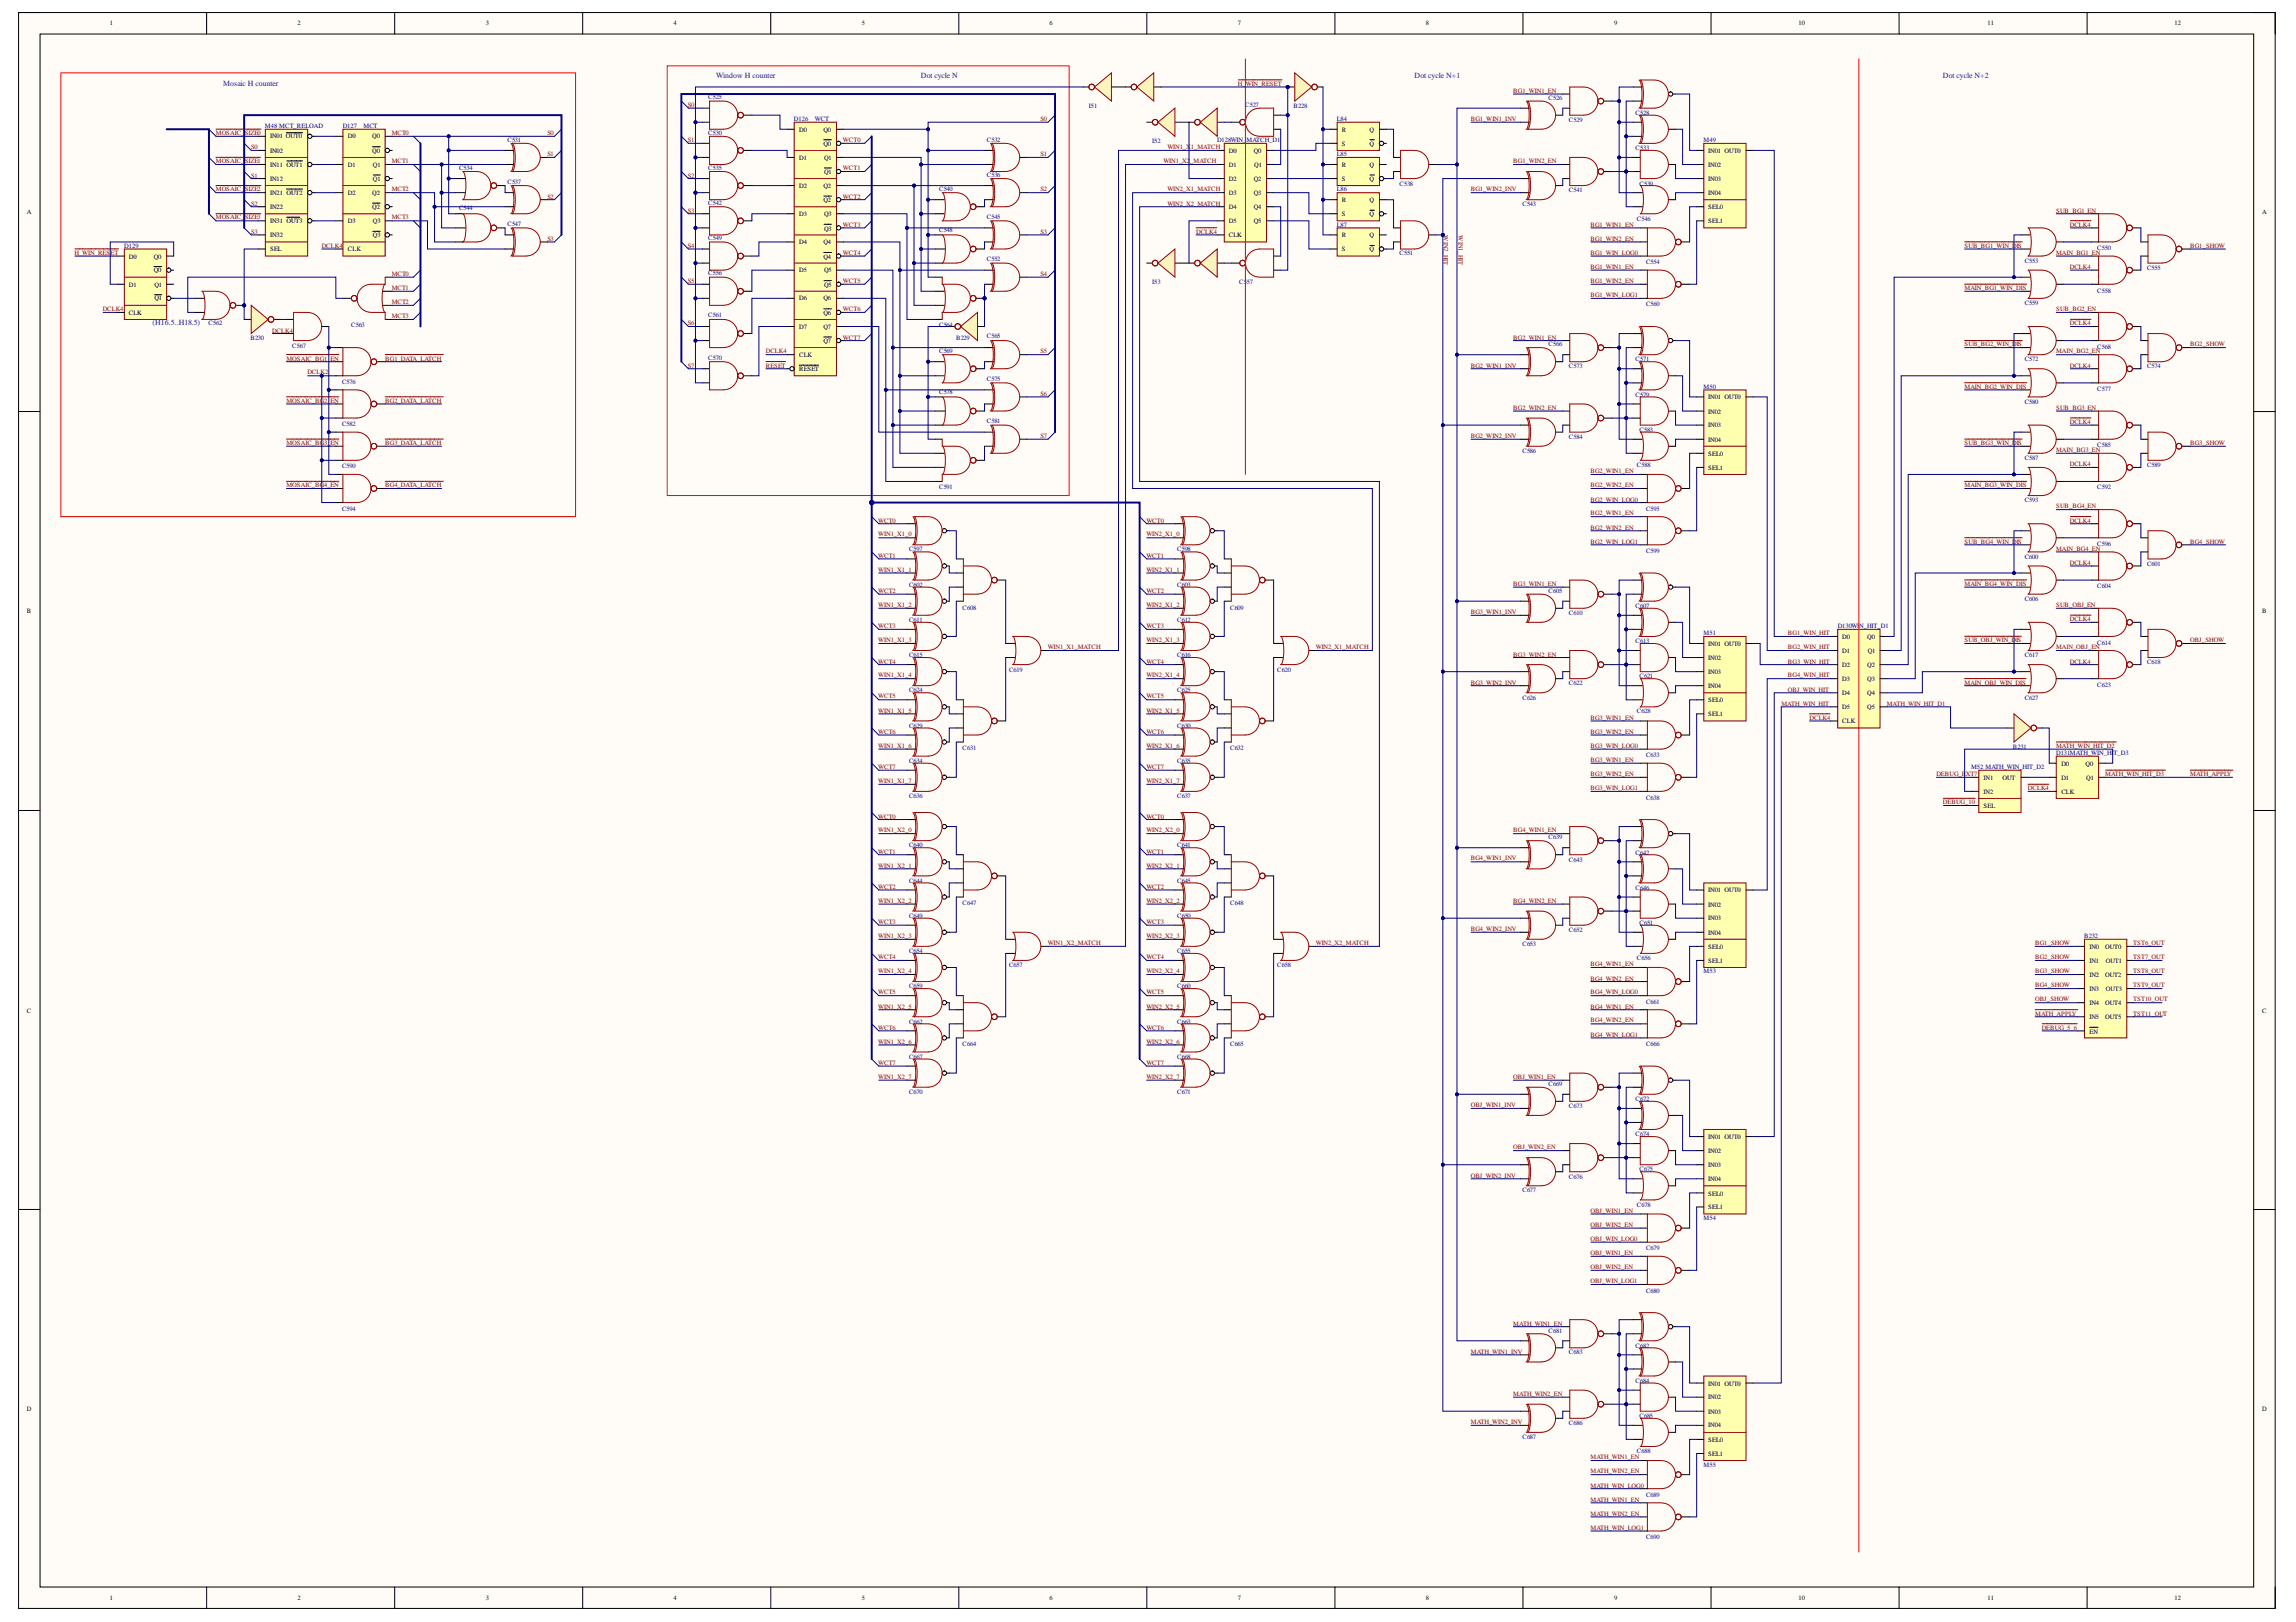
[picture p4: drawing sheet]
<svg xmlns="http://www.w3.org/2000/svg" width="297mm" height="210mm" viewBox="0 0 297 210" stroke-linecap="round" stroke-linejoin="round" font-family="sans-serif">
<defs><g id="words">
<g font-size="1" fill="#00f">
<text x="28.9" y="11.1">Mosaic H counter</text>
<text x="92.6" y="10.1">Window H counter</text>
<text x="119.1" y="10.1">Dot cycle N</text>
<text x="183" y="10.1">Dot cycle N+1</text>
<text x="251.4" y="10.1">Dot cycle N+2</text>
<text x="19.7" y="42.1">(H16.5..H18.5)</text>
</g>
<g font-size=".8">
<text x="14.2" y="3.3">1</text>
<text x="38.5" y="3.3">2</text>
<text x="62.9" y="3.3">3</text>
<text x="87.1" y="3.3">4</text>
<text x="111.5" y="3.3">5</text>
<text x="135.8" y="3.3">6</text>
<text x="160.2" y="3.3">7</text>
<text x="184.4" y="3.3">8</text>
<text x="208.8" y="3.3">9</text>
<text x="232.7" y="3.3">10</text>
<text x="257.1" y="3.3">11</text>
<text x="281.3" y="3.3">12</text>
<text x="34.9" y="17.9">IN01 OUT0</text>
<text x="45" y="17.9">D0</text>
<text x="48.1" y="17.9">Q0</text>
<text x="103.4" y="17.1">D0</text>
<text x="106.5" y="17.1">Q0</text>
<text x="173.6" y="17.1">R</text>
<text x="177.2" y="17.1">Q</text>
<text x="34.9" y="19.8">IN02</text>
<text x="34.9" y="21.6">IN11 OUT1</text>
<text x="34.9" y="23.4">IN12</text>
<text x="45" y="21.6">D1</text>
<text x="48.1" y="19.8">Q0</text>
<text x="48.2" y="21.6">Q1</text>
<text x="48.2" y="23.4">Q1</text>
<text x="103.4" y="20.7">D1</text>
<text x="106.5" y="18.8">Q0</text>
<text x="106.6" y="20.7">Q1</text>
<text x="106.6" y="22.5">Q1</text>
<text x="159" y="19.8">D0</text>
<text x="159" y="21.6">D1</text>
<text x="159" y="23.4">D2</text>
<text x="162.2" y="19.8">Q0</text>
<text x="162.2" y="23.4">Q2</text>
<text x="162.3" y="21.6">Q1</text>
<text x="173.6" y="18.8">S</text>
<text x="173.6" y="21.6">R</text>
<text x="173.6" y="23.4">S</text>
<text x="177.2" y="18.8">Q</text>
<text x="177.2" y="21.6">Q</text>
<text x="177.2" y="23.4">Q</text>
<text x="221" y="19.8">IN01 OUT0</text>
<text x="221" y="21.6">IN02</text>
<text x="221" y="23.4">IN03</text>
<text x="3.5" y="27.7">A</text>
<text x="34.9" y="25.3">IN21 OUT2</text>
<text x="34.9" y="27.1">IN22</text>
<text x="34.9" y="28.9">IN31 OUT3</text>
<text x="45" y="25.3">D2</text>
<text x="45" y="28.9">D3</text>
<text x="48.1" y="25.3">Q2</text>
<text x="48.1" y="27.1">Q2</text>
<text x="48.2" y="28.9">Q3</text>
<text x="103.4" y="24.3">D2</text>
<text x="103.4" y="28">D3</text>
<text x="106.5" y="24.3">Q2</text>
<text x="106.5" y="26.1">Q2</text>
<text x="106.6" y="28">Q3</text>
<text x="106.6" y="29.8">Q3</text>
<text x="159" y="25.3">D3</text>
<text x="159" y="27.1">D4</text>
<text x="159" y="28.9">D5</text>
<text x="162.2" y="25.3">Q3</text>
<text x="162.2" y="27.1">Q4</text>
<text x="162.2" y="28.9">Q5</text>
<text x="173.6" y="26.1">R</text>
<text x="173.6" y="28">S</text>
<text x="177.2" y="26.1">Q</text>
<text x="177.2" y="28">Q</text>
<text x="221" y="27.1">SEL0</text>
<text x="221" y="25.3">IN04</text>
<text x="221" y="28.9">SEL1</text>
<text x="292.7" y="27.7">A</text>
<text x="16.7" y="33.5">D0</text>
<text x="19.9" y="33.5">Q0</text>
<text x="19.9" y="35.3">Q0</text>
<text x="34.9" y="32.5">SEL</text>
<text x="34.9" y="30.7">IN32</text>
<text x="45" y="32.5">CLK</text>
<text x="48.2" y="30.7">Q3</text>
<text x="103.4" y="31.6">D4</text>
<text x="103.4" y="35.3">D5</text>
<text x="106.5" y="31.6">Q4</text>
<text x="106.5" y="33.5">Q4</text>
<text x="106.6" y="35.3">Q5</text>
<text x="159" y="30.7">CLK</text>
<text x="173.6" y="30.7">R</text>
<text x="173.6" y="32.5">S</text>
<text x="177.2" y="30.7">Q</text>
<text x="177.2" y="32.5">Q</text>
<text x="16.7" y="40.7">CLK</text>
<text x="16.7" y="37.1">D1</text>
<text x="20" y="37.1">Q1</text>
<text x="20" y="38.9">Q1</text>
<text x="103.4" y="38.9">D6</text>
<text x="106.5" y="38.9">Q6</text>
<text x="106.5" y="40.7">Q6</text>
<text x="106.6" y="37.1">Q5</text>
<text x="103.4" y="46.2">CLK</text>
<text x="103.4" y="42.6">D7</text>
<text x="106.5" y="42.6">Q7</text>
<text x="106.5" y="44.4">Q7</text>
<text x="103.4" y="48">RESET</text>
<text x="221" y="51.7">IN01 OUT0</text>
<text x="221" y="53.5">IN02</text>
<text x="221" y="59">SEL0</text>
<text x="221" y="55.3">IN03</text>
<text x="221" y="57.1">IN04</text>
<text x="221" y="60.8">SEL1</text>
<text x="3.5" y="79.4">B</text>
<text x="221" y="83.6">IN01 OUT0</text>
<text x="238.3" y="82.7">D0</text>
<text x="241.6" y="82.7">Q0</text>
<text x="292.7" y="79.4">B</text>
<text x="221" y="85.4">IN02</text>
<text x="221" y="87.2">IN03</text>
<text x="221" y="89">IN04</text>
<text x="238.3" y="84.5">D1</text>
<text x="238.3" y="86.3">D2</text>
<text x="238.3" y="88.2">D3</text>
<text x="238.3" y="90">D4</text>
<text x="241.6" y="86.3">Q2</text>
<text x="241.6" y="88.2">Q3</text>
<text x="241.6" y="90">Q4</text>
<text x="241.6" y="84.5">Q1</text>
<text x="221" y="90.9">SEL0</text>
<text x="221" y="92.7">SEL1</text>
<text x="238.3" y="93.6">CLK</text>
<text x="238.3" y="91.8">D5</text>
<text x="241.6" y="91.8">Q5</text>
<text x="256.6" y="100.9">IN1</text>
<text x="259.1" y="100.9">OUT</text>
<text x="266.7" y="99.1">D0</text>
<text x="266.7" y="100.9">D1</text>
<text x="269.8" y="99.1">Q0</text>
<text x="269.9" y="100.9">Q1</text>
<text x="256.6" y="104.6">SEL</text>
<text x="256.6" y="102.7">IN2</text>
<text x="266.7" y="102.7">CLK</text>
<text x="221" y="115.5">IN01 OUT0</text>
<text x="221" y="117.3">IN02</text>
<text x="221" y="119.1">IN03</text>
<text x="221" y="122.8">SEL0</text>
<text x="221" y="121">IN04</text>
<text x="221" y="124.6">SEL1</text>
<text x="270.3" y="122.8">IN0</text>
<text x="270.3" y="124.6">IN1</text>
<text x="272.3" y="122.8">OUT0</text>
<text x="272.4" y="124.6">OUT1</text>
<text x="3.5" y="131">C</text>
<text x="270.3" y="126.4">IN2</text>
<text x="270.3" y="128.3">IN3</text>
<text x="270.3" y="130.1">IN4</text>
<text x="270.3" y="131.9">IN5</text>
<text x="272.3" y="126.4">OUT2</text>
<text x="272.3" y="130.1">OUT4</text>
<text x="272.3" y="131.9">OUT5</text>
<text x="272.4" y="128.3">OUT3</text>
<text x="292.7" y="131">C</text>
<text x="270.3" y="133.7">EN</text>
<text x="221" y="147.4">IN01 OUT0</text>
<text x="221" y="149.2">IN02</text>
<text x="221" y="154.7">SEL0</text>
<text x="221" y="151.1">IN03</text>
<text x="221" y="152.9">IN04</text>
<text x="221" y="156.5">SEL1</text>
<text x="221" y="179.3">IN01 OUT0</text>
<text x="3.5" y="182.6">D</text>
<text x="221" y="181.1">IN02</text>
<text x="221" y="183">IN03</text>
<text x="221" y="184.7">IN04</text>
<text x="292.7" y="182.6">D</text>
<text x="221" y="186.6">SEL0</text>
<text x="221" y="188.4">SEL1</text>
<text x="14.2" y="207">1</text>
<text x="38.5" y="207">2</text>
<text x="62.9" y="207">3</text>
<text x="87.1" y="207">4</text>
<text x="111.5" y="207">5</text>
<text x="135.8" y="207">6</text>
<text x="160.2" y="207">7</text>
<text x="184.4" y="207">8</text>
<text x="208.8" y="207">9</text>
<text x="232.7" y="207">10</text>
<text x="257.1" y="207">11</text>
<text x="281.3" y="207">12</text>
</g>
<g font-size=".8" fill="#800000">
<text x="160.2" y="11.1">H_WIN_RESET</text>
<text x="27.9" y="17.5">MOSAIC_SIZE0</text>
<text x="50.7" y="17.5">MCT0</text>
<text x="70.8" y="17.5">S0</text>
<text x="89" y="13.9">S0</text>
<text x="134.6" y="15.6">S0</text>
<text x="190.3" y="15.6">BG1_WIN1_INV</text>
<text x="195.8" y="12">BG1_WIN1_EN</text>
<text x="27.9" y="21.1">MOSAIC_SIZE1</text>
<text x="32.5" y="19.3">S0</text>
<text x="32.5" y="23">S1</text>
<text x="50.7" y="21.1">MCT1</text>
<text x="70.8" y="20.2">S1</text>
<text x="89" y="18.4">S1</text>
<text x="89" y="23">S2</text>
<text x="109.1" y="18.4">WCT0</text>
<text x="109.1" y="22.1">WCT1</text>
<text x="134.6" y="20.2">S1</text>
<text x="150.5" y="21.1">WIN1_X2_MATCH</text>
<text x="151" y="19.3">WIN1_X</text>
<text x="154.1" y="19.3">1_MATCH</text>
<text x="195.8" y="21.1">BG1_WIN2_EN</text>
<text x="27.9" y="24.8">MOSAIC_SIZE2</text>
<text x="27.9" y="28.4">MOSAIC_SIZE3</text>
<text x="32.5" y="26.6">S2</text>
<text x="50.7" y="24.8">MCT2</text>
<text x="50.7" y="28.4">MCT3</text>
<text x="70.8" y="25.7">S2</text>
<text x="89" y="27.6">S3</text>
<text x="109.1" y="29.3">WCT3</text>
<text x="109.1" y="25.7">WCT2</text>
<text x="134.6" y="24.8">S2</text>
<text x="151" y="24.8">WIN2_X1_MATCH</text>
<text x="151" y="26.6">WIN2_X2_MATCH</text>
<text x="190.3" y="24.8">BG1_WIN2_INV</text>
<text x="205.8" y="29.3">BG1_WIN1_EN</text>
<text x="266" y="27.6">SUB_BG1_EN</text>
<text x="267.8" y="29.3">DCLK4</text>
<text x="9.6" y="33">H_WIN_RES</text>
<text x="14.3" y="33">ET</text>
<text x="32.5" y="30.3">S3</text>
<text x="41.6" y="32">DCLK4</text>
<text x="50.7" y="35.8">MCT0</text>
<text x="70.8" y="31.2">S3</text>
<text x="89" y="32">S4</text>
<text x="109.1" y="33">WCT4</text>
<text x="134.6" y="30.3">S3</text>
<text x="134.6" y="35.8">S4</text>
<text x="154.7" y="30.3">DCLK4</text>
<text x="186.8" y="30.4" transform="rotate(90 186.8 30.4)">WIN2_HIT</text>
<text x="188.7" y="30.4" transform="rotate(90 188.7 30.4)">WIN1_HIT</text>
<text x="205.8" y="33">BG1_WIN_LOG0</text>
<text x="205.8" y="34.8">BG1_WIN1_EN</text>
<text x="205.8" y="31.2">BG1_WIN2_EN</text>
<text x="254.2" y="32">SUB_BG1_WIN_DIS</text>
<text x="266" y="33">MAIN_BG1_EN</text>
<text x="267.8" y="34.8">DCLK4</text>
<text x="283.3" y="32">BG1_SHOW</text>
<text x="13.3" y="40.2">DCLK4</text>
<text x="50.7" y="37.5">MCT1</text>
<text x="50.7" y="39.4">MCT2</text>
<text x="50.7" y="41.2">MCT3</text>
<text x="89" y="36.6">S5</text>
<text x="109.1" y="36.6">WCT5</text>
<text x="109.1" y="40.2">WCT6</text>
<text x="205.8" y="38.5">BG1_WIN_LOG1</text>
<text x="205.8" y="36.6">BG1_WIN2_EN</text>
<text x="254.2" y="37.5">MAIN_BG1_WIN_DIS</text>
<text x="266" y="40.2">SUB_BG2_EN</text>
<text x="35.2" y="43">DCLK4</text>
<text x="37.1" y="46.7">MOSAIC_BG1_EN</text>
<text x="49.8" y="46.7">BG1_DATA_LATCH</text>
<text x="89" y="42.1">S6</text>
<text x="89" y="47.6">S7</text>
<text x="99.1" y="45.7">DCLK4</text>
<text x="99.1" y="47.6">RESET</text>
<text x="109.1" y="44">WCT7</text>
<text x="134.6" y="45.7">S5</text>
<text x="190.3" y="47.6">BG2_WIN1_INV</text>
<text x="195.8" y="44">BG2_WIN1_EN</text>
<text x="254.2" y="44.8">SUB_BG2_WIN_DIS</text>
<text x="266" y="45.7">MAIN_BG2_EN</text>
<text x="267.8" y="42.1">DCLK4</text>
<text x="267.8" y="47.6">DCLK4</text>
<text x="283.3" y="44.8">BG2_SHOW</text>
<text x="37.1" y="52.2">MOSAIC_BG2_EN</text>
<text x="39.8" y="48.4">DCLK2</text>
<text x="49.8" y="52.2">BG2_DATA_LATCH</text>
<text x="134.6" y="51.2">S6</text>
<text x="195.8" y="53">BG2_WIN2_EN</text>
<text x="254.2" y="50.3">MAIN_BG2_WIN_DIS</text>
<text x="266" y="53">SUB_BG3_EN</text>
<text x="37.1" y="57.6">MOSAIC_BG3_EN</text>
<text x="49.8" y="57.6">BG3_DATA_LATCH</text>
<text x="134.6" y="56.7">S7</text>
<text x="190.3" y="56.7">BG2_WIN2_INV</text>
<text x="254.2" y="57.6">SUB_BG3_WIN_DIS</text>
<text x="266" y="58.5">MAIN_BG3_EN</text>
<text x="267.8" y="54.9">DCLK4</text>
<text x="283.3" y="57.6">BG3_SHOW</text>
<text x="37.1" y="63.1">MOSAIC_BG4_EN</text>
<text x="49.8" y="63.1">BG4_DATA_LATCH</text>
<text x="205.8" y="64.9">BG2_WIN_LOG0</text>
<text x="205.8" y="63.1">BG2_WIN2_EN</text>
<text x="205.8" y="61.2">BG2_WIN1_EN</text>
<text x="254.2" y="63.1">MAIN_BG3_WIN_DIS</text>
<text x="266" y="65.8">SUB_BG4_EN</text>
<text x="267.8" y="60.4">DCLK4</text>
<text x="113.6" y="67.6">WCT0</text>
<text x="113.6" y="69.4">WIN1_X1_0</text>
<text x="148.3" y="67.6">WCT0</text>
<text x="148.3" y="69.4">WIN2_X1_0</text>
<text x="205.8" y="70.3">BG2_WIN_LOG1</text>
<text x="205.8" y="68.6">BG2_WIN2_EN</text>
<text x="205.8" y="66.7">BG2_WIN1_EN</text>
<text x="254.2" y="70.3">SUB_BG4_WIN_DIS</text>
<text x="266" y="71.3">MAIN_BG4_EN</text>
<text x="267.8" y="67.6">DCLK4</text>
<text x="283.3" y="70.3">BG4_SHOW</text>
<text x="113.6" y="72.2">WCT1</text>
<text x="113.6" y="74">WIN1_X1_1</text>
<text x="113.6" y="76.8">WCT2</text>
<text x="148.3" y="72.2">WCT1</text>
<text x="148.3" y="74">WIN2_X1_1</text>
<text x="148.3" y="76.8">WCT2</text>
<text x="195.8" y="75.8">BG3_WIN1_EN</text>
<text x="254.2" y="75.8">MAIN_BG4_WIN_DIS</text>
<text x="267.8" y="73.1">DCLK4</text>
<text x="113.6" y="78.5">WIN1_X1_2</text>
<text x="113.6" y="81.3">WCT3</text>
<text x="113.6" y="83.1">WIN1_X1_3</text>
<text x="148.3" y="78.5">WIN2_X1_2</text>
<text x="148.3" y="81.3">WCT3</text>
<text x="148.3" y="83.1">WIN2_X1_3</text>
<text x="190.3" y="79.5">BG3_WIN1_INV</text>
<text x="231.3" y="82.2">BG1_WIN_HIT</text>
<text x="254.2" y="83.1">SUB_OBJ_WIN_DIS</text>
<text x="266" y="78.5">SUB_OBJ_EN</text>
<text x="267.8" y="80.4">DCLK4</text>
<text x="283.3" y="83.1">OBJ_SHOW</text>
<text x="113.6" y="85.9">WCT4</text>
<text x="113.6" y="87.7">WIN1_X1_4</text>
<text x="135.5" y="84">WIN1_X1_MATCH</text>
<text x="148.3" y="85.9">WCT4</text>
<text x="148.3" y="87.7">WIN2_X1_4</text>
<text x="170.2" y="84">WIN2_X1_MATCH</text>
<text x="190.3" y="88.6">BG3_WIN2_INV</text>
<text x="195.8" y="85">BG3_WIN2_EN</text>
<text x="231.3" y="89.5">OBJ_WIN_HIT</text>
<text x="231.3" y="87.7">BG4_WIN_HIT</text>
<text x="231.3" y="84">BG2_WIN_HIT</text>
<text x="231.3" y="85.9">BG3_WIN_HIT</text>
<text x="254.2" y="88.6">MAIN_OBJ_WIN_DIS</text>
<text x="266" y="84">MAIN_OBJ_EN</text>
<text x="267.8" y="85.9">DCLK4</text>
<text x="113.6" y="90.4">WCT5</text>
<text x="113.6" y="92.2">WIN1_X1_5</text>
<text x="113.6" y="94.9">WCT6</text>
<text x="148.3" y="90.4">WCT5</text>
<text x="148.3" y="92.2">WIN2_X1_5</text>
<text x="148.3" y="94.9">WCT6</text>
<text x="205.8" y="94.9">BG3_WIN2_EN</text>
<text x="205.8" y="93.2">BG3_WIN1_EN</text>
<text x="230.5" y="91.3">MATH_WIN_HIT</text>
<text x="234.1" y="93.2">DCLK4</text>
<text x="244.1" y="91.3">MATH_WIN_HIT_D1</text>
<text x="113.6" y="96.8">WIN1_X1_6</text>
<text x="113.6" y="99.5">WCT7</text>
<text x="113.6" y="101.4">WIN1_X1_7</text>
<text x="148.3" y="96.8">WIN2_X1_6</text>
<text x="148.3" y="99.5">WCT7</text>
<text x="148.3" y="101.4">WIN2_X1_7</text>
<text x="205.8" y="96.8">BG3_WIN_LOG0</text>
<text x="205.8" y="100.4">BG3_WIN2_EN</text>
<text x="205.8" y="98.6">BG3_WIN1_EN</text>
<text x="250.5" y="100.4">DEBUG_E</text>
<text x="254.3" y="100.4">XT7</text>
<text x="266" y="96.8">MATH_WIN_HIT_D2</text>
<text x="272.3" y="100.4">MATH_WIN_HIT_D3</text>
<text x="283.3" y="100.4">MATH_APPLY</text>
<text x="113.6" y="105.9">WCT0</text>
<text x="113.6" y="107.7">WIN1_X2_0</text>
<text x="148.3" y="105.9">WCT0</text>
<text x="148.3" y="107.7">WIN2_X2_0</text>
<text x="195.8" y="107.7">BG4_WIN1_EN</text>
<text x="205.8" y="102.3">BG3_WIN_LOG1</text>
<text x="251.4" y="104.1">DEBUG_10</text>
<text x="262.4" y="102.3">DCLK4</text>
<text x="113.6" y="110.5">WCT1</text>
<text x="113.6" y="112.3">WIN1_X2_1</text>
<text x="148.3" y="110.5">WCT1</text>
<text x="148.3" y="112.3">WIN2_X2_1</text>
<text x="190.3" y="111.3">BG4_WIN1_INV</text>
<text x="113.6" y="115.1">WCT2</text>
<text x="113.6" y="116.8">WIN1_X2_2</text>
<text x="113.6" y="119.5">WCT3</text>
<text x="148.3" y="115.1">WCT2</text>
<text x="148.3" y="116.8">WIN2_X2_2</text>
<text x="148.3" y="119.5">WCT3</text>
<text x="195.8" y="116.8">BG4_WIN2_EN</text>
<text x="113.6" y="121.4">WIN1_X2_3</text>
<text x="113.6" y="124.1">WCT4</text>
<text x="113.6" y="126">WIN1_X2_4</text>
<text x="135.5" y="122.3">WIN1_X2_MATCH</text>
<text x="148.3" y="121.4">WIN2_X2_3</text>
<text x="148.3" y="124.1">WCT4</text>
<text x="148.3" y="126">WIN2_X2_4</text>
<text x="170.2" y="122.3">WIN2_X2_MATCH</text>
<text x="190.3" y="120.5">BG4_WIN2_INV</text>
<text x="205.8" y="125">BG4_WIN1_EN</text>
<text x="263.3" y="122.3">BG1_SHOW</text>
<text x="263.3" y="124.1">BG2_SHOW</text>
<text x="263.3" y="126">BG3_SHOW</text>
<text x="276" y="122.3">TST6_OUT</text>
<text x="276" y="124.1">TST7_OUT</text>
<text x="276" y="126">TST8_OUT</text>
<text x="113.6" y="128.7">WCT5</text>
<text x="113.6" y="130.5">WIN1_X2_5</text>
<text x="148.3" y="128.7">WCT5</text>
<text x="148.3" y="130.5">WIN2_X2_5</text>
<text x="205.8" y="128.7">BG4_WIN_LOG0</text>
<text x="205.8" y="130.5">BG4_WIN1_EN</text>
<text x="205.8" y="126.9">BG4_WIN2_EN</text>
<text x="263.3" y="129.6">OBJ_SHOW</text>
<text x="263.3" y="127.7">BG4_SHOW</text>
<text x="263.3" y="131.5">MATH_APPLY</text>
<text x="276" y="127.7">TST9_OUT</text>
<text x="276" y="129.6">TST10_OUT</text>
<text x="276" y="131.5">TST11_OUT</text>
<text x="113.6" y="133.2">WCT6</text>
<text x="113.6" y="135.1">WIN1_X2_6</text>
<text x="113.6" y="137.8">WCT7</text>
<text x="148.3" y="133.2">WCT6</text>
<text x="148.3" y="135.1">WIN2_X2_6</text>
<text x="148.3" y="137.8">WCT7</text>
<text x="205.8" y="134.2">BG4_WIN_LOG1</text>
<text x="205.8" y="132.3">BG4_WIN2_EN</text>
<text x="264.1" y="133.2">DEBUG_5_6</text>
<text x="113.6" y="139.7">WIN1_X2_7</text>
<text x="148.3" y="139.7">WIN2_X2_7</text>
<text x="190.3" y="143.3">OBJ_WIN1_INV</text>
<text x="195.8" y="139.7">OBJ_WIN1_EN</text>
<text x="195.8" y="148.7">OBJ_WIN2_EN</text>
<text x="190.3" y="152.4">OBJ_WIN2_INV</text>
<text x="205.8" y="160.6">OBJ_WIN_LOG0</text>
<text x="205.8" y="158.8">OBJ_WIN2_EN</text>
<text x="205.8" y="156.9">OBJ_WIN1_EN</text>
<text x="205.8" y="166">OBJ_WIN_LOG1</text>
<text x="205.8" y="164.3">OBJ_WIN2_EN</text>
<text x="205.8" y="162.4">OBJ_WIN1_EN</text>
<text x="195.8" y="171.5">MATH_WIN1_EN</text>
<text x="190.3" y="175.2">MATH_WIN1_INV</text>
<text x="190.3" y="184.3">MATH_WIN2_INV</text>
<text x="195.8" y="180.7">MATH_WIN2_EN</text>
<text x="205.8" y="190.6">MATH_WIN2_EN</text>
<text x="205.8" y="188.9">MATH_WIN1_EN</text>
<text x="205.8" y="192.5">MATH_WIN_LOG0</text>
<text x="205.8" y="196.1">MATH_WIN2_EN</text>
<text x="205.8" y="194.4">MATH_WIN1_EN</text>
<text x="205.8" y="198">MATH_WIN_LOG1</text>
</g>
<g font-size=".8" fill="#000080">
<text x="34.3" y="16.6">M48 MCT_RELOAD</text>
<text x="44.3" y="16.6">D127</text>
<text x="47" y="16.6">MCT</text>
<text x="91.6" y="12.8">C525</text>
<text x="91.6" y="17.4">C530</text>
<text x="102.7" y="15.6">D126</text>
<text x="105.4" y="15.6">WCT</text>
<text x="140.9" y="13.9">I51</text>
<text x="161.1" y="13.9">C527</text>
<text x="167.4" y="13.9">B228</text>
<text x="172.9" y="15.6">L84</text>
<text x="200.3" y="12.9">C526</text>
<text x="203" y="15.8">C529</text>
<text x="211.6" y="14.9">C528</text>
<text x="59.4" y="22">C534</text>
<text x="65.7" y="18.3">C531</text>
<text x="65.7" y="23.8">C537</text>
<text x="91.6" y="22">C535</text>
<text x="127.7" y="18.3">C532</text>
<text x="127.7" y="22.9">C536</text>
<text x="149.1" y="18.5">I52</text>
<text x="157.5" y="18.4">D128WIN_MATCH_D1</text>
<text x="172.9" y="20.2">L85</text>
<text x="211.6" y="19.4">C533</text>
<text x="220.4" y="18.4">M49</text>
<text x="59.4" y="27.2">C544</text>
<text x="65.7" y="29.2">C547</text>
<text x="91.6" y="26.5">C542</text>
<text x="121.5" y="24.7">C540</text>
<text x="127.7" y="28.3">C545</text>
<text x="172.9" y="24.8">L86</text>
<text x="172.9" y="29.3">L87</text>
<text x="181.1" y="24">C538</text>
<text x="197" y="26.7">C543</text>
<text x="203" y="24.9">C541</text>
<text x="211.8" y="28.6">C546</text>
<text x="212.1" y="24">C539</text>
<text x="16.1" y="32">D129</text>
<text x="91.6" y="31.1">C549</text>
<text x="91.6" y="35.6">C556</text>
<text x="121.5" y="30">C548</text>
<text x="127.7" y="33.8">C552</text>
<text x="181.1" y="33.1">C551</text>
<text x="213" y="34.2">C554</text>
<text x="261.9" y="34">C553</text>
<text x="271.3" y="32.4">C550</text>
<text x="277.8" y="34.9">C555</text>
<text x="91.6" y="41.1">C561</text>
<text x="149.1" y="36.8">I53</text>
<text x="160.3" y="36.8">C557</text>
<text x="213" y="39.6">C560</text>
<text x="261.9" y="39.5">C559</text>
<text x="271.3" y="37.9">C558</text>
<text x="27" y="42.1">C562</text>
<text x="32.4" y="44">B230</text>
<text x="37.8" y="45">C567</text>
<text x="45.4" y="42.4">C563</text>
<text x="91.6" y="46.6">C570</text>
<text x="121.5" y="42.4">C564</text>
<text x="121.5" y="45.7">C569</text>
<text x="123.7" y="44">B229</text>
<text x="127.7" y="43.8">C565</text>
<text x="200.3" y="44.8">C566</text>
<text x="203" y="47.7">C573</text>
<text x="211.6" y="46.7">C571</text>
<text x="261.9" y="46.7">C572</text>
<text x="271.3" y="45.1">C568</text>
<text x="277.8" y="47.7">C574</text>
<text x="44.2" y="49.7">C576</text>
<text x="121.5" y="51">C578</text>
<text x="127.7" y="49.3">C575</text>
<text x="211.6" y="51.3">C579</text>
<text x="220.4" y="50.3">M50</text>
<text x="261.9" y="52.2">C580</text>
<text x="271.3" y="50.6">C577</text>
<text x="44.2" y="55.1">C582</text>
<text x="127.7" y="54.8">C581</text>
<text x="197" y="58.6">C586</text>
<text x="203" y="56.8">C584</text>
<text x="212.1" y="55.9">C583</text>
<text x="261.9" y="59.5">C587</text>
<text x="271.3" y="57.9">C585</text>
<text x="44.2" y="60.6">C590</text>
<text x="121.5" y="63.3">C591</text>
<text x="211.8" y="60.4">C588</text>
<text x="261.9" y="65">C593</text>
<text x="271.3" y="63.3">C592</text>
<text x="277.8" y="60.4">C589</text>
<text x="44.2" y="66.1">C594</text>
<text x="117.6" y="71.4">C597</text>
<text x="152.3" y="71.4">C598</text>
<text x="213" y="66.1">C595</text>
<text x="213" y="71.5">C599</text>
<text x="271.3" y="70.7">C596</text>
<text x="117.6" y="75.9">C602</text>
<text x="152.3" y="75.9">C603</text>
<text x="200.3" y="76.8">C605</text>
<text x="261.9" y="72.3">C600</text>
<text x="261.9" y="77.8">C606</text>
<text x="271.3" y="76.1">C604</text>
<text x="277.8" y="73.2">C601</text>
<text x="117.6" y="80.5">C611</text>
<text x="124.5" y="78.9">C608</text>
<text x="152.3" y="80.5">C612</text>
<text x="159.1" y="78.9">C609</text>
<text x="203" y="79.6">C610</text>
<text x="211.6" y="83.2">C613</text>
<text x="211.6" y="78.7">C607</text>
<text x="220.4" y="82.2">M51</text>
<text x="237.7" y="81.3">D130WI</text>
<text x="240.5" y="81.3">N_HIT_D1</text>
<text x="271.3" y="83.4">C614</text>
<text x="117.6" y="85">C615</text>
<text x="117.6" y="89.6">C624</text>
<text x="130.5" y="86.9">C619</text>
<text x="152.3" y="85">C616</text>
<text x="152.3" y="89.6">C625</text>
<text x="165.2" y="86.9">C620</text>
<text x="203" y="88.7">C622</text>
<text x="212.1" y="87.8">C621</text>
<text x="261.9" y="85">C617</text>
<text x="271.3" y="88.9">C623</text>
<text x="277.8" y="86">C618</text>
<text x="117.6" y="94.2">C629</text>
<text x="152.3" y="94.2">C630</text>
<text x="197" y="90.5">C626</text>
<text x="211.8" y="92.3">C628</text>
<text x="261.9" y="90.5">C627</text>
<text x="117.6" y="98.7">C634</text>
<text x="124.5" y="97.1">C631</text>
<text x="152.3" y="98.7">C635</text>
<text x="159.1" y="97.1">C632</text>
<text x="213" y="98">C633</text>
<text x="255" y="99.5">M52 MATH_WIN_HIT_D2</text>
<text x="260.4" y="96.9">B231</text>
<text x="266" y="97.7">D131MATH_WIN_HIT_D3</text>
<text x="117.6" y="103.3">C636</text>
<text x="152.3" y="103.3">C637</text>
<text x="213" y="103.5">C638</text>
<text x="117.6" y="109.7">C640</text>
<text x="152.3" y="109.7">C641</text>
<text x="200.3" y="108.6">C639</text>
<text x="203" y="111.5">C643</text>
<text x="211.6" y="110.6">C642</text>
<text x="117.6" y="114.2">C644</text>
<text x="117.6" y="118.8">C649</text>
<text x="124.5" y="117.2">C647</text>
<text x="152.3" y="114.2">C645</text>
<text x="152.3" y="118.8">C650</text>
<text x="159.1" y="117.2">C648</text>
<text x="211.6" y="115.1">C646</text>
<text x="212.1" y="119.7">C651</text>
<text x="117.6" y="123.3">C654</text>
<text x="130.5" y="125.1">C657</text>
<text x="152.3" y="123.3">C655</text>
<text x="165.2" y="125.1">C658</text>
<text x="197" y="122.4">C653</text>
<text x="203" y="120.6">C652</text>
<text x="211.8" y="124.3">C656</text>
<text x="220.4" y="126">M53</text>
<text x="269.6" y="121.4">B232</text>
<text x="117.6" y="127.9">C659</text>
<text x="152.3" y="127.9">C660</text>
<text x="213" y="129.9">C661</text>
<text x="117.6" y="132.5">C662</text>
<text x="117.6" y="137">C667</text>
<text x="124.5" y="135.4">C664</text>
<text x="152.3" y="132.5">C663</text>
<text x="152.3" y="137">C668</text>
<text x="159.1" y="135.4">C665</text>
<text x="213" y="135.4">C666</text>
<text x="117.6" y="141.5">C670</text>
<text x="152.3" y="141.5">C671</text>
<text x="200.3" y="140.5">C669</text>
<text x="203" y="143.4">C673</text>
<text x="211.6" y="142.5">C672</text>
<text x="211.6" y="147">C674</text>
<text x="197" y="154.3">C677</text>
<text x="203" y="152.5">C676</text>
<text x="212.1" y="151.6">C675</text>
<text x="211.8" y="156.2">C678</text>
<text x="213" y="161.8">C679</text>
<text x="220.4" y="157.8">M54</text>
<text x="213" y="167.3">C680</text>
<text x="200.3" y="172.5">C681</text>
<text x="203" y="175.3">C683</text>
<text x="211.6" y="179">C684</text>
<text x="211.6" y="174.4">C682</text>
<text x="203" y="184.4">C686</text>
<text x="212.1" y="183.5">C685</text>
<text x="197" y="186.2">C687</text>
<text x="211.8" y="188">C688</text>
<text x="220.4" y="189.8">M55</text>
<text x="213" y="193.7">C689</text>
<text x="213" y="199.2">C690</text>
</g>
</g></defs>
<path d="M2.4 1.6h291.9v206.5h-291.9z" fill-rule="evenodd" fill="#fffcf8"/>
<path d="M2.4 1.6h291.9v206.5h-291.9z" fill="none" stroke="#000" stroke-width=".13"/>
<path d="M5.2 4.4h286.4v201h-286.4z" fill-rule="evenodd" fill="#fffcf8"/>
<g fill="none" stroke="#000" stroke-width=".13">
<path d="M2.4 1.6h2.8M5.2 4.4h286.4v201h-286.4zM26.7 1.6v2.8M51.1 1.6v2.8M75.4 1.6v2.8M90.9 14h.9M90.9 15.8h.9M90.9 18.5h.9M96.2 14.9h1.1M96.2 19.5h1.1M99.7 1.6v2.8M124 1.6v2.8"/>
<path d="M127.4 19.5h1.2M148.4 1.6v2.8M172.7 1.6v2.8M197 1.6v2.8M221.4 1.6v2.8M245.7 1.6v2.8M270 1.6v2.8M291.6 1.6h2.7v2.8M90.9 20.4h.9M90.9 24.9h.9M90.9 27.7h.9M90.9 23.1h.9"/>
<path d="M90.9 29.5h.9M90.9 32.2h.9M90.9 34h.9M96.2 24h1.1M96.2 28.6h1.1M96.2 33.1h1.1M121 25.8h1.2M121 27.7h1.2M121 32.2h1.3M121 34h.9M121 30.4h.9M126.3 26.8h1.1"/>
<path d="M126.3 32.2h1.1M127.4 21.3h1.2M127.4 24h1.2M127.4 25.8h1.2M127.4 29.5h1.2M127.4 31.3h1.2M131.9 20.4h.9M131.9 24.9h.9M131.9 30.4h.9M2.4 53.3h2.8M291.6 53.3h2.7M2.4 104.9h2.8"/>
<path d="M291.6 104.9h2.7M2.4 156.5h2.8M291.6 156.5h2.7M26.7 205.4v2.7M51.1 205.4v2.7M75.4 205.4v2.7M99.7 205.4v2.7M124 205.4v2.7M148.4 205.4v2.7M172.7 205.4v2.7M197 205.4v2.7M221.4 205.4v2.7"/>
<path d="M245.7 205.4v2.7M270 205.4v2.7M294.3 205.4v2.7"/>
</g>
<g fill="none" stroke="#980000" stroke-width=".13">
<path d="M93.6 13.1h-1.8v3.6h1.8a1.81 1.81 0 0 0 1.8-1.8 1.81 1.81 0 0 0-1.7-1.8M93.6 17.6h-1.8v3.7h1.8a1.81 1.81 0 0 0 1.8-1.8 1.81 1.81 0 0 0-1.7-1.9M128.1 18.6a4.1 4.1 0 0 1 .3 2.9l-.2 .6-.1 .1M128.3 18.5h1.8M128.3 18.6a3.7 3.7 0 0 1 .4 2.4 1.52 1.52 0 0 1-.4 1.2h1.8a1.82 1.82 0 0 0 1.8-1.8 1.82 1.82 0 0 0-1.8-1.8M93.6 22.2h-1.8v3.6h1.8a1.82 1.82 0 0 0 1.8-1.8 1.82 1.82 0 0 0-1.7-1.8M93.6 26.8h-1.8v3.6h1.8a1.81 1.81 0 0 0 1.8-1.8 1.81 1.81 0 0 0-1.7-1.8M93.6 31.3h-1.8v3.7l1.8-.1a1.81 1.81 0 0 0 1.8-1.7 1.81 1.81 0 0 0-1.7-1.9M121.9 24.9h1.8M121.9 30.4h1.8M121.9 24.9a3.7 3.7 0 0 1 .4 2.4 1.49 1.49 0 0 1-.4 1.3h1.8M121.9 30.4a3.7 3.7 0 0 1 .4 2.4 1.49 1.49 0 0 1-.4 1.2h1.8"/>
<path d="M123.8 24.9a1.81 1.81 0 0 1 1.7 1.9 1.81 1.81 0 0 1-1.8 1.8M123.8 30.4a1.81 1.81 0 0 1 1.7 1.8 1.81 1.81 0 0 1-1.8 1.8M128.1 23.1a3.7 3.7 0 0 1 .4 2.4 1.49 1.49 0 0 1-.4 1.3M128.1 28.6a3.7 3.7 0 0 1 .4 2.4 1.49 1.49 0 0 1-.4 1.2M128.3 23.1h1.8M128.3 28.6h1.8M128.3 23.1a3.7 3.7 0 0 1 .4 2.4 1.52 1.52 0 0 1-.4 1.3l1.8-.1a1.81 1.81 0 0 0 1.8-1.8 1.81 1.81 0 0 0-1.8-1.8M128.3 28.6a3.7 3.7 0 0 1 .4 2.4 1.52 1.52 0 0 1-.4 1.2h1.8a1.81 1.81 0 0 0 1.8-1.8 1.81 1.81 0 0 0-1.8-1.8"/>
<circle cx="95.8" cy="19.5" r=".36"/>
<circle cx="95.8" cy="14.9" r=".36"/>
<circle cx="95.8" cy="28.6" r=".36"/>
<circle cx="95.8" cy="33.1" r=".36"/>
<circle cx="95.8" cy="24" r=".36"/>
<circle cx="125.9" cy="26.8" r=".36"/>
<circle cx="125.9" cy="32.2" r=".36"/>
</g>
<circle cx="127.4" cy="38.6" r=".19" fill="#000080"/>
<circle cx="127.4" cy="38.6" r=".19" fill="none" stroke="#000080" stroke-width=".13"/>
<path d="M126.3 38.6h1.1" fill="none" stroke="#000" stroke-width=".13"/>
<circle cx="127.4" cy="38.6" r=".19" fill="#000080"/>
<g fill="none" stroke="#000080" stroke-width=".13">
<path d="M88.1 13.1l1 .9M88.1 17.6l1 .9M136.5 14.9l-.9 .9M136.5 19.5l-.9 .9M88.1 22.2l1 .9M88.1 26.8l1 .9M88.1 31.3l1 .9M88.1 35.9l1 .9M136.5 24l-.9 .9M136.5 29.5l-.9 .9M136.5 35l-.9 .9M88.1 41.3l1 1"/>
<path d="M88.1 46.8l1 .9M136.5 45l-.9 .9M136.5 50.5l-.9 .9M136.5 55.9l-.9 .9"/>
<circle cx="127.4" cy="38.6" r=".19"/>
</g>
<g fill="none" stroke="#980000" stroke-width=".13">
<path d="M93.6 35.9h-1.8v3.6h1.8M93.7 35.9a1.81 1.81 0 0 1 1.7 1.8 1.81 1.81 0 0 1-1.8 1.8M121.9 35.9v.9h1.8M121.9 36.8a4.1 4.1 0 0 1 .3 2.9l-.2 .6-.1 .1M123.8 36.8a1.81 1.81 0 0 1 1.7 1.8 1.81 1.81 0 0 1-1.8 1.8M128.1 34.1a3.7 3.7 0 0 1 .4 2.4 1.49 1.49 0 0 1-.4 1.2M128.3 34h1.8M128.3 34.1a3.7 3.7 0 0 1 .4 2.4 1.52 1.52 0 0 1-.4 1.2h1.8a1.81 1.81 0 0 0 1.8-1.8 1.81 1.81 0 0 0-1.8-1.8M93.6 41.3h-1.8v3.7h1.8a1.81 1.81 0 0 0 1.8-1.8 1.81 1.81 0 0 0-1.7-1.9M93.6 46.8h-1.8v3.7l1.8-.1a1.81 1.81 0 0 0 1.8-1.8 1.81 1.81 0 0 0-1.7-1.8M121.9 40.4h1.8M121.9 40.4v.9"/>
<path d="M121.9 56.8v.9h1.8M121.9 45.9h1.8M121.9 51.4h1.8M121.9 45.9a3.7 3.7 0 0 1 .4 2.4 1.51 1.51 0 0 1-.4 1.2h1.8M121.9 51.4a3.7 3.7 0 0 1 .4 2.4 1.51 1.51 0 0 1-.4 1.2h1.8M121.9 57.8a4.1 4.1 0 0 1 .3 2.9l-.2 .6-.1 .1M123.8 45.9a1.81 1.81 0 0 1 1.7 1.8 1.81 1.81 0 0 1-1.8 1.8M123.8 51.4a1.81 1.81 0 0 1 1.7 1.8 1.81 1.81 0 0 1-1.8 1.8M123.8 57.8a1.81 1.81 0 0 1 1.7 1.8 1.81 1.81 0 0 1-1.8 1.8M128.1 44.1a3.7 3.7 0 0 1 .4 2.4 1.51 1.51 0 0 1-.4 1.2M128.1 49.5a3.7 3.7 0 0 1 .4 2.5 1.51 1.51 0 0 1-.4 1.2M128.1 55a3.7 3.7 0 0 1 .4 2.4 1.49 1.49 0 0 1-.4 1.3"/>
<path d="M128.3 44.1h1.8M128.3 49.5h1.8M128.3 55h1.8M128.3 44.1a3.7 3.7 0 0 1 .4 2.4 1.53 1.53 0 0 1-.4 1.2h1.8a1.81 1.81 0 0 0 1.8-1.8 1.81 1.81 0 0 0-1.8-1.8M128.3 49.5a3.7 3.7 0 0 1 .4 2.5 1.5 1.5 0 0 1-.4 1.2h1.8M128.3 55a3.7 3.7 0 0 1 .4 2.4 1.49 1.49 0 0 1-.4 1.3h1.8M130.1 49.6a1.81 1.81 0 0 1 1.8 1.8 1.81 1.81 0 0 1-1.8 1.8M130.1 55a1.81 1.81 0 0 1 1.8 1.9 1.81 1.81 0 0 1-1.8 1.7M121.9 61.4v.9M121.9 61.4h1.8"/>
<circle cx="95.8" cy="37.7" r=".36"/>
<circle cx="125.9" cy="38.6" r=".36"/>
<circle cx="95.8" cy="43.2" r=".36"/>
<circle cx="95.8" cy="48.6" r=".36"/>
<circle cx="125.9" cy="59.6" r=".36"/>
<circle cx="125.9" cy="53.2" r=".36"/>
<circle cx="125.9" cy="47.7" r=".36"/>
</g>
<g fill="none" stroke="#000" stroke-width=".13">
<path d="M90.9 36.8h.9M90.9 38.6h.9M96.2 37.7h1.1M121 35.9h.9M121 37.7h1.2M121 39.5h1.2M127.4 35h1.2M127.4 36.8h1.2M131.9 35.9h.9M90.9 47.7h.9M90.9 42.3h.9M90.9 44.1h.9"/>
<path d="M90.9 49.5h.9M96.2 48.6h1.1M96.2 43.2h1.1M121 41.3h.9M121 46.8h1.2M121 51.4h.9M121 48.6h1.2M121 56.8h.9M121 53.2h1.3M121 55h.9M121 58.7h1.2M126.3 47.7h1.1"/>
<path d="M126.3 53.2h1.1M126.3 59.6h1.1M126.5 42.3h.9M127.4 45h1.2M127.4 46.8h1.2M127.4 50.5h1.2M127.4 52.3h1.2M127.4 55.9h1.2M127.4 57.7h1.2M131.9 45.9h.9M131.9 51.4h.9M131.9 56.8h.9"/>
<path d="M121 60.5h1.2M121 62.3h.9"/>
</g>
<path d="M124.3 42.3l2.2-1.9v3.7z" fill="#fff2cc"/>
<g fill="none" stroke="#980000" stroke-width=".13">
<path d="M124.3 42.3l2.2-1.9v3.7z"/>
<circle cx="123.9" cy="42.3" r=".36"/>
</g>
<path d="M122.8 42.3h.7" fill="none" stroke="#000" stroke-width=".13"/>
<path d="M112.8 17.6l-.9 .9M112.8 21.3l-.9 .9M112.8 24.9l-.9 .9M112.8 28.6l-.9 .9M112.8 32.2l-.9 .9M112.8 35.9l-.9 .9M112.8 39.5l-.9 .9M112.8 43.2l-.9 .9" fill="none" stroke="#000080" stroke-width=".13"/>
<path d="M102.7 15.8h5.5v32.8h-5.5z" fill-rule="evenodd" fill="#ffffb0"/>
<path d="M102.7 15.8h5.5v32.8h-5.5z" fill="none" stroke="#800000" stroke-width=".13"/>
<path d="M101.8 16.7h.9M108.2 16.7h.9M108.2 18.5h.9M101.8 20.4h.9M108.2 20.4h.9M101.8 45.9h.9" fill="none" stroke="#000" stroke-width=".13"/>
<path d="M102.7 19.5h5.5" fill="none" stroke="#980000" stroke-width=".13"/>
<circle cx="108.5" cy="18.6" r=".28" fill="#f8fcff"/>
<g fill="none" stroke="#000" stroke-width=".13">
<path d="M106.6 18.1h1M108.2 22.2h.9"/>
<circle cx="108.5" cy="18.6" r=".28"/>
</g>
<circle cx="108.5" cy="22.2" r=".28" fill="#f8fcff"/>
<g fill="none" stroke="#000" stroke-width=".13">
<path d="M101.8 24h.9M106.6 21.7h1M108.2 27.7h.9M108.2 29.5h.9"/>
<circle cx="108.5" cy="22.2" r=".28"/>
</g>
<path d="M102.7 23.1h5.5M102.7 26.8h5.5M102.7 30.4h5.5M102.7 34h5.5M102.7 37.7h5.5M102.7 41.3h5.5M102.7 45h5.5" fill="none" stroke="#980000" stroke-width=".13"/>
<circle cx="108.5" cy="29.5" r=".28" fill="#f8fcff"/>
<g fill="none" stroke="#000" stroke-width=".13">
<path d="M101.8 31.3h.9M106.6 29h1M108.2 31.3h.9M108.2 33.1h.9"/>
<circle cx="108.5" cy="29.5" r=".28"/>
</g>
<circle cx="108.5" cy="33.1" r=".28" fill="#f8fcff"/>
<g fill="none" stroke="#000" stroke-width=".13">
<path d="M101.8 35h.9M106.6 32.7h1M108.2 35h.9M108.2 36.8h.9"/>
<circle cx="108.5" cy="33.1" r=".28"/>
</g>
<circle cx="108.5" cy="36.8" r=".28" fill="#f8fcff"/>
<g fill="none" stroke="#000" stroke-width=".13">
<path d="M101.8 38.6h.9M106.6 36.3h1M108.2 38.6h.9M108.2 40.4h.9"/>
<circle cx="108.5" cy="36.8" r=".28"/>
</g>
<circle cx="108.5" cy="40.4" r=".28" fill="#f8fcff"/>
<g fill="none" stroke="#000" stroke-width=".13">
<path d="M106.6 40h1M101.8 42.3h.9M108.2 42.3h.9M108.2 44.1h.9"/>
<circle cx="108.5" cy="40.4" r=".28"/>
</g>
<circle cx="108.5" cy="44.1" r=".28" fill="#f8fcff"/>
<g fill="none" stroke="#000" stroke-width=".13">
<path d="M101.8 27.7h.9M108.2 24h.9M108.2 25.8h.9M106.6 43.6h1"/>
<circle cx="108.5" cy="44.1" r=".28"/>
</g>
<circle cx="108.5" cy="25.8" r=".28" fill="#f8fcff"/>
<g fill="none" stroke="#000" stroke-width=".13">
<path d="M106.6 25.4h1M101.8 47.7h.9"/>
<circle cx="108.5" cy="25.8" r=".28"/>
</g>
<circle cx="102.5" cy="47.7" r=".28" fill="#f8fcff"/>
<g fill="none" stroke="#000" stroke-width=".13">
<path d="M103.4 47.3h2.5M121.9 68.7h.9"/>
<circle cx="102.5" cy="47.7" r=".28"/>
</g>
<path d="M99.1 46.8h2.5" fill="none" stroke="#800000" stroke-width=".13"/>
<circle cx="122.2" cy="68.7" r=".28" fill="#f8fcff"/>
<g fill="none" stroke="#000" stroke-width=".13">
<path d="M117.3 67.8h1.2M117.3 69.6h1.2M121.9 73.2h.9"/>
<circle cx="122.2" cy="68.7" r=".28"/>
</g>
<path d="M118.1 66.9a3.7 3.7 0 0 1 .3 2.4 1.48 1.48 0 0 1-.3 1.2M118.2 66.9h1.9M118.3 66.9a4.1 4.1 0 0 1 .3 2.9l-.2 .6-.2 .1h1.9M120.1 66.9a1.81 1.81 0 0 1 1.8 1.8 1.81 1.81 0 0 1-1.8 1.8" fill="none" stroke="#980000" stroke-width=".13"/>
<circle cx="122.2" cy="73.2" r=".28" fill="#f8fcff"/>
<g fill="none" stroke="#000" stroke-width=".13">
<path d="M117.3 72.3h1.2M117.3 74.2h1.2M121.9 77.8h.9"/>
<circle cx="122.2" cy="73.2" r=".28"/>
</g>
<path d="M118.1 71.4a3.6 3.6 0 0 1 .3 2.4 1.49 1.49 0 0 1-.3 1.3M118.2 71.4h1.9M118.3 71.4a3.7 3.7 0 0 1 .3 2.4 1.49 1.49 0 0 1-.4 1.3h1.9M120.1 71.4a1.81 1.81 0 0 1 1.8 1.9 1.81 1.81 0 0 1-1.8 1.8" fill="none" stroke="#980000" stroke-width=".13"/>
<circle cx="122.2" cy="77.8" r=".28" fill="#f8fcff"/>
<g fill="none" stroke="#000" stroke-width=".13">
<path d="M117.3 76.9h1.2M117.3 78.7h1.2M121.9 82.4h.9"/>
<circle cx="122.2" cy="77.8" r=".28"/>
</g>
<path d="M118.1 76a3.7 3.7 0 0 1 .3 2.4 1.48 1.48 0 0 1-.3 1.2M118.2 76h1.9M118.3 76a4.1 4.1 0 0 1 .3 2.9l-.2 .6-.2 .1h1.9M120.1 76a1.81 1.81 0 0 1 1.8 1.8 1.81 1.81 0 0 1-1.8 1.8" fill="none" stroke="#980000" stroke-width=".13"/>
<circle cx="122.2" cy="82.4" r=".28" fill="#f8fcff"/>
<g fill="none" stroke="#000" stroke-width=".13">
<path d="M117.3 81.4h1.2M117.3 83.3h1.2M121.9 86.9h.9"/>
<circle cx="122.2" cy="82.4" r=".28"/>
</g>
<path d="M118.1 80.5a3.6 3.6 0 0 1 .3 2.5 1.49 1.49 0 0 1-.3 1.2M118.2 80.5h1.9M118.3 80.5a3.7 3.7 0 0 1 .3 2.5 1.49 1.49 0 0 1-.4 1.2h1.9M120.1 80.5a1.81 1.81 0 0 1 1.8 1.9 1.81 1.81 0 0 1-1.8 1.8" fill="none" stroke="#980000" stroke-width=".13"/>
<circle cx="122.2" cy="86.9" r=".28" fill="#f8fcff"/>
<g fill="none" stroke="#000" stroke-width=".13">
<path d="M117.3 86h1.2M117.3 87.8h1.2M121.9 91.5h.9"/>
<circle cx="122.2" cy="86.9" r=".28"/>
</g>
<path d="M118.1 85.1a3.7 3.7 0 0 1 .3 2.4 1.48 1.48 0 0 1-.3 1.2M118.2 85.1h1.9M118.3 85.1a4.1 4.1 0 0 1 .3 2.9l-.2 .6-.2 .1h1.9M120.1 85.1a1.81 1.81 0 0 1 1.8 1.8 1.81 1.81 0 0 1-1.8 1.8" fill="none" stroke="#980000" stroke-width=".13"/>
<circle cx="122.2" cy="91.5" r=".28" fill="#f8fcff"/>
<g fill="none" stroke="#000" stroke-width=".13">
<path d="M117.3 90.6h1.2M117.3 92.4h1.2M121.9 96h.9"/>
<circle cx="122.2" cy="91.5" r=".28"/>
</g>
<path d="M118.1 89.7a3.6 3.6 0 0 1 .3 2.4 1.49 1.49 0 0 1-.3 1.2M118.2 89.7h1.9M118.3 89.7a3.7 3.7 0 0 1 .3 2.4 1.49 1.49 0 0 1-.4 1.2h1.9M120.1 89.7a1.81 1.81 0 0 1 1.8 1.8 1.81 1.81 0 0 1-1.8 1.8" fill="none" stroke="#980000" stroke-width=".13"/>
<circle cx="122.2" cy="96" r=".28" fill="#f8fcff"/>
<g fill="none" stroke="#000" stroke-width=".13">
<path d="M117.3 95.1h1.2M117.3 96.9h1.2M121.9 100.6h.9"/>
<circle cx="122.2" cy="96" r=".28"/>
</g>
<path d="M118.1 94.2a3.7 3.7 0 0 1 .3 2.4 1.48 1.48 0 0 1-.3 1.3M118.2 94.2h1.9M118.3 94.2a4.1 4.1 0 0 1 .3 2.9l-.2 .7-.2 .1h1.9M120.1 94.2a1.81 1.81 0 0 1 1.8 1.8 1.81 1.81 0 0 1-1.8 1.8" fill="none" stroke="#980000" stroke-width=".13"/>
<circle cx="122.2" cy="100.6" r=".28" fill="#f8fcff"/>
<g fill="none" stroke="#000" stroke-width=".13">
<path d="M123.7 72.3h.9M123.7 74.2h.9M123.7 77.8h.9M123.7 76h.9M129 75.1h1.1M117.3 99.7h1.2M123.7 90.6h.9M123.7 92.4h.9M123.7 96h.9M123.7 94.2h.9M129 93.3h1.1M130.1 83.3h1.2"/>
<path d="M130.1 85.1h1.2M134.7 84.2h.9M117.3 101.5h1.2M121.9 107h.9"/>
<circle cx="122.2" cy="100.6" r=".28"/>
</g>
<g fill="none" stroke="#980000" stroke-width=".13">
<path d="M124.6 73.2h1.9M124.6 72.3v5.5M126.5 73.3a1.81 1.81 0 0 1 1.8 1.8 1.81 1.81 0 0 1-1.8 1.8h-1.9M118.1 98.8a3.6 3.6 0 0 1 .3 2.4 1.49 1.49 0 0 1-.3 1.2M118.2 98.8h1.9M118.3 98.8a3.7 3.7 0 0 1 .3 2.4 1.49 1.49 0 0 1-.4 1.2h1.9M120.1 98.8a1.81 1.81 0 0 1 1.8 1.8 1.81 1.81 0 0 1-1.8 1.8M124.6 90.6v5.4M124.6 91.5h1.9M126.5 91.5a1.81 1.81 0 0 1 1.8 1.8 1.81 1.81 0 0 1-1.8 1.8h-1.9M131 82.4h1.8M131.1 82.4a3.7 3.7 0 0 1 .3 2.4 1.49 1.49 0 0 1-.4 1.2h1.8"/>
<path d="M132.9 82.4a1.81 1.81 0 0 1 1.8 1.8 1.81 1.81 0 0 1-1.8 1.8"/>
<circle cx="128.6" cy="75.1" r=".36"/>
<circle cx="128.6" cy="93.3" r=".36"/>
</g>
<circle cx="122.2" cy="107" r=".28" fill="#f8fcff"/>
<g fill="none" stroke="#000" stroke-width=".13">
<path d="M117.3 106.1h1.2M117.3 107.9h1.2M121.9 111.5h.9"/>
<circle cx="122.2" cy="107" r=".28"/>
</g>
<path d="M118.1 105.1a3.7 3.7 0 0 1 .3 2.5 1.48 1.48 0 0 1-.3 1.2M118.2 105.1h1.9M118.3 105.1a4.1 4.1 0 0 1 .3 3l-.2 .6-.2 .1h1.9M120.1 105.2a1.81 1.81 0 0 1 1.8 1.8 1.81 1.81 0 0 1-1.8 1.8" fill="none" stroke="#980000" stroke-width=".13"/>
<circle cx="122.2" cy="111.5" r=".28" fill="#f8fcff"/>
<g fill="none" stroke="#000" stroke-width=".13">
<path d="M117.3 110.6h1.2M117.3 112.4h1.2M121.9 116.1h.9"/>
<circle cx="122.2" cy="111.5" r=".28"/>
</g>
<path d="M118.1 109.7a3.6 3.6 0 0 1 .3 2.4 1.49 1.49 0 0 1-.3 1.2M118.2 109.7h1.9M118.3 109.7a3.7 3.7 0 0 1 .3 2.4 1.49 1.49 0 0 1-.4 1.2h1.9M120.1 109.7a1.81 1.81 0 0 1 1.8 1.8 1.81 1.81 0 0 1-1.8 1.8" fill="none" stroke="#980000" stroke-width=".13"/>
<circle cx="122.2" cy="116.1" r=".28" fill="#f8fcff"/>
<g fill="none" stroke="#000" stroke-width=".13">
<path d="M117.3 115.2h1.2M117.3 117h1.2M121.9 120.6h.9"/>
<circle cx="122.2" cy="116.1" r=".28"/>
</g>
<path d="M118.1 114.3a3.7 3.7 0 0 1 .3 2.4 1.48 1.48 0 0 1-.3 1.2M118.2 114.3h1.9M118.3 114.3a4.1 4.1 0 0 1 .3 2.9l-.2 .6-.2 .1h1.9M120.1 114.3a1.82 1.82 0 0 1 1.8 1.8 1.82 1.82 0 0 1-1.8 1.8" fill="none" stroke="#980000" stroke-width=".13"/>
<circle cx="122.2" cy="120.6" r=".28" fill="#f8fcff"/>
<g fill="none" stroke="#000" stroke-width=".13">
<path d="M117.3 119.7h1.2M117.3 121.6h1.2M121.9 125.2h.9"/>
<circle cx="122.2" cy="120.6" r=".28"/>
</g>
<path d="M118.1 118.8a3.6 3.6 0 0 1 .3 2.4 1.49 1.49 0 0 1-.3 1.3M118.2 118.8h1.9M118.3 118.8a3.7 3.7 0 0 1 .3 2.4 1.49 1.49 0 0 1-.4 1.3h1.9M120.1 118.8a1.81 1.81 0 0 1 1.8 1.9 1.81 1.81 0 0 1-1.8 1.8" fill="none" stroke="#980000" stroke-width=".13"/>
<circle cx="122.2" cy="125.2" r=".28" fill="#f8fcff"/>
<g fill="none" stroke="#000" stroke-width=".13">
<path d="M117.3 124.3h1.2M117.3 126.1h1.2M121.9 129.8h.9"/>
<circle cx="122.2" cy="125.2" r=".28"/>
</g>
<path d="M118.1 123.4a3.7 3.7 0 0 1 .3 2.4 1.51 1.51 0 0 1-.3 1.2M118.2 123.4h1.9M118.3 123.4a4.1 4.1 0 0 1 .3 2.9l-.2 .6-.2 .1h1.9M120.1 123.4a1.81 1.81 0 0 1 1.8 1.8 1.81 1.81 0 0 1-1.8 1.8" fill="none" stroke="#980000" stroke-width=".13"/>
<circle cx="122.2" cy="129.8" r=".28" fill="#f8fcff"/>
<g fill="none" stroke="#000" stroke-width=".13">
<path d="M117.3 128.8h1.2M117.3 130.7h1.2M121.9 134.3h.9"/>
<circle cx="122.2" cy="129.8" r=".28"/>
</g>
<path d="M118.1 127.9a3.6 3.6 0 0 1 .3 2.4 1.49 1.49 0 0 1-.3 1.3M118.2 127.9h1.9M118.3 127.9a4 4 0 0 1 .3 2.9l-.2 .7-.2 .1h1.9M120.1 127.9a1.81 1.81 0 0 1 1.8 1.9 1.81 1.81 0 0 1-1.8 1.8" fill="none" stroke="#980000" stroke-width=".13"/>
<circle cx="122.2" cy="134.3" r=".28" fill="#f8fcff"/>
<g fill="none" stroke="#000" stroke-width=".13">
<path d="M117.3 133.4h1.2M117.3 135.2h1.2M121.9 138.9h.9"/>
<circle cx="122.2" cy="134.3" r=".28"/>
</g>
<path d="M118.1 132.5a3.6 3.6 0 0 1 .3 2.4 1.51 1.51 0 0 1-.3 1.2M118.2 132.5h1.9M118.3 132.5a3.7 3.7 0 0 1 .3 2.4 1.51 1.51 0 0 1-.4 1.2h1.9M120.1 132.5a1.81 1.81 0 0 1 1.8 1.8 1.81 1.81 0 0 1-1.8 1.8" fill="none" stroke="#980000" stroke-width=".13"/>
<circle cx="122.2" cy="138.9" r=".28" fill="#f8fcff"/>
<g fill="none" stroke="#000" stroke-width=".13">
<path d="M156.6 68.7h.9M123.7 110.6h.9M123.7 112.4h.9M123.7 116.1h.9M123.7 114.3h.9M129 113.3h1.1M117.3 138h1.2M117.3 139.8h1.2M123.7 128.8h.9M123.7 130.7h.9M123.7 134.3h.9M123.7 132.5h.9"/>
<path d="M129 131.6h1.1M130.1 121.6h1.2M130.1 123.4h1.2M134.7 122.5h.9"/>
<circle cx="122.2" cy="138.9" r=".28"/>
</g>
<g fill="none" stroke="#980000" stroke-width=".13">
<path d="M124.6 111.5h1.9M124.6 110.6v5.5M126.5 111.5a1.81 1.81 0 0 1 1.8 1.9 1.81 1.81 0 0 1-1.8 1.8h-1.9M118.1 137.1a3.6 3.6 0 0 1 .3 2.4 1.49 1.49 0 0 1-.3 1.2M118.2 137h1.9M118.3 137.1a4 4 0 0 1 .3 2.9l-.2 .6-.2 .1h1.9M120.1 137.1a1.81 1.81 0 0 1 1.8 1.8 1.81 1.81 0 0 1-1.8 1.8M124.6 128.8v5.5M124.6 129.8h1.9M124.6 133.4h1.9M126.5 129.8a1.81 1.81 0 0 1 1.8 1.8 1.81 1.81 0 0 1-1.8 1.8M131 120.6h1.8"/>
<path d="M131.1 120.6a3.7 3.7 0 0 1 .3 2.5 1.49 1.49 0 0 1-.4 1.2h1.8M132.9 120.7a1.81 1.81 0 0 1 1.8 1.8 1.81 1.81 0 0 1-1.8 1.8"/>
<circle cx="128.6" cy="113.3" r=".36"/>
<circle cx="128.6" cy="131.6" r=".36"/>
</g>
<circle cx="156.8" cy="68.7" r=".28" fill="#f8fcff"/>
<g fill="none" stroke="#000" stroke-width=".13">
<path d="M152 67.8h1.2M152 69.6h1.2M156.6 73.2h.9"/>
<circle cx="156.8" cy="68.7" r=".28"/>
</g>
<path d="M152.8 66.9a4 4 0 0 1 .3 2.9l-.2 .6-.2 .1M152.9 66.9h1.8M152.9 66.9a4.1 4.1 0 0 1 .3 2.9l-.2 .6-.1 .1h1.8a1.81 1.81 0 0 0 1.9-1.8 1.81 1.81 0 0 0-1.8-1.8" fill="none" stroke="#980000" stroke-width=".13"/>
<circle cx="156.8" cy="73.2" r=".28" fill="#f8fcff"/>
<g fill="none" stroke="#000" stroke-width=".13">
<path d="M152 72.3h1.2M152 74.2h1.2M156.6 77.8h.9"/>
<circle cx="156.8" cy="73.2" r=".28"/>
</g>
<path d="M152.8 71.4a3.7 3.7 0 0 1 .3 2.4 1.47 1.47 0 0 1-.4 1.3M152.9 71.4h1.8M152.9 71.4a3.7 3.7 0 0 1 .4 2.4 1.52 1.52 0 0 1-.4 1.3h1.8a1.81 1.81 0 0 0 1.9-1.8 1.81 1.81 0 0 0-1.8-1.9" fill="none" stroke="#980000" stroke-width=".13"/>
<circle cx="156.8" cy="77.8" r=".28" fill="#f8fcff"/>
<g fill="none" stroke="#000" stroke-width=".13">
<path d="M152 76.9h1.2M152 78.7h1.2M156.6 82.4h.9"/>
<circle cx="156.8" cy="77.8" r=".28"/>
</g>
<path d="M152.8 76a4 4 0 0 1 .3 2.9l-.2 .6-.2 .1M152.9 76h1.8M152.9 76a4.1 4.1 0 0 1 .3 2.9l-.2 .6-.1 .1h1.8M154.8 76a1.81 1.81 0 0 1 1.8 1.8 1.81 1.81 0 0 1-1.9 1.8" fill="none" stroke="#980000" stroke-width=".13"/>
<circle cx="156.8" cy="82.4" r=".28" fill="#f8fcff"/>
<g fill="none" stroke="#000" stroke-width=".13">
<path d="M152 81.4h1.2M152 83.3h1.2M156.6 86.9h.9"/>
<circle cx="156.8" cy="82.4" r=".28"/>
</g>
<path d="M152.8 80.5a3.7 3.7 0 0 1 .3 2.5 1.47 1.47 0 0 1-.4 1.2M152.9 80.5h1.8M152.9 80.5a3.7 3.7 0 0 1 .4 2.5 1.49 1.49 0 0 1-.4 1.2h1.8M154.8 80.5a1.81 1.81 0 0 1 1.8 1.9 1.81 1.81 0 0 1-1.9 1.8" fill="none" stroke="#980000" stroke-width=".13"/>
<circle cx="156.8" cy="86.9" r=".28" fill="#f8fcff"/>
<g fill="none" stroke="#000" stroke-width=".13">
<path d="M152 86h1.2M152 87.8h1.2M156.6 91.5h.9"/>
<circle cx="156.8" cy="86.9" r=".28"/>
</g>
<path d="M152.8 85.1a4 4 0 0 1 .3 2.9l-.2 .6-.2 .1M152.9 85.1h1.8M152.9 85.1a4.1 4.1 0 0 1 .3 2.9l-.2 .6-.1 .1h1.8M154.8 85.1a1.81 1.81 0 0 1 1.8 1.8 1.81 1.81 0 0 1-1.9 1.8" fill="none" stroke="#980000" stroke-width=".13"/>
<circle cx="156.8" cy="91.5" r=".28" fill="#f8fcff"/>
<g fill="none" stroke="#000" stroke-width=".13">
<path d="M152 90.6h1.2M152 92.4h1.2M156.6 96h.9"/>
<circle cx="156.8" cy="91.5" r=".28"/>
</g>
<path d="M152.8 89.7a3.7 3.7 0 0 1 .3 2.4 1.47 1.47 0 0 1-.4 1.2M152.9 89.7h1.8M152.9 89.7a3.7 3.7 0 0 1 .4 2.4 1.49 1.49 0 0 1-.4 1.2h1.8M154.8 89.7a1.81 1.81 0 0 1 1.8 1.8 1.81 1.81 0 0 1-1.9 1.8" fill="none" stroke="#980000" stroke-width=".13"/>
<circle cx="156.8" cy="96" r=".28" fill="#f8fcff"/>
<g fill="none" stroke="#000" stroke-width=".13">
<path d="M152 95.1h1.2M152 96.9h1.2M156.6 100.6h.9"/>
<circle cx="156.8" cy="96" r=".28"/>
</g>
<path d="M152.8 94.2a4 4 0 0 1 .3 2.9l-.2 .7-.2 .1M152.9 94.2h1.8M152.9 94.2a4.1 4.1 0 0 1 .3 2.9l-.2 .7-.1 .1 1.8-.1a1.81 1.81 0 0 0 1.9-1.8 1.81 1.81 0 0 0-1.8-1.8" fill="none" stroke="#980000" stroke-width=".13"/>
<circle cx="156.8" cy="100.6" r=".28" fill="#f8fcff"/>
<g fill="none" stroke="#000" stroke-width=".13">
<path d="M158.4 72.3h.9M158.4 74.2h.9M158.4 77.8h.9M158.4 76h.9M163.7 75.1h1.1M152 99.7h1.2M158.4 90.6h.9M158.4 92.4h.9M158.4 96h.9M158.4 94.2h.9M163.7 93.3h1.1M164.8 83.3h1.2"/>
<path d="M164.8 85.1h1.2M169.3 84.2h.9M152 101.5h1.2M156.6 107h.9"/>
<circle cx="156.8" cy="100.6" r=".28"/>
</g>
<g fill="none" stroke="#980000" stroke-width=".13">
<path d="M159.3 73.2h1.8M159.3 72.3v5.5M161.2 73.3a1.81 1.81 0 0 1 1.7 1.8 1.81 1.81 0 0 1-1.8 1.8h-1.8M152.8 98.8a3.7 3.7 0 0 1 .3 2.4 1.47 1.47 0 0 1-.4 1.2M152.9 98.8h1.8M152.9 98.8a3.7 3.7 0 0 1 .4 2.4 1.52 1.52 0 0 1-.4 1.2h1.8a1.81 1.81 0 0 0 1.9-1.8 1.81 1.81 0 0 0-1.8-1.8M159.3 90.6v5.4M159.3 91.5h1.8M161.2 91.5a1.81 1.81 0 0 1 1.7 1.8 1.81 1.81 0 0 1-1.8 1.8h-1.8M165.7 82.4h1.8M165.7 82.4a3.6 3.6 0 0 1 .4 2.4 1.52 1.52 0 0 1-.4 1.2h1.8a1.81 1.81 0 0 0 1.8-1.8 1.81 1.81 0 0 0-1.8-1.8"/>
<circle cx="163.3" cy="75.1" r=".36"/>
<circle cx="163.3" cy="93.3" r=".36"/>
</g>
<circle cx="156.8" cy="107" r=".28" fill="#f8fcff"/>
<g fill="none" stroke="#000" stroke-width=".13">
<path d="M152 106.1h1.2M152 107.9h1.2M156.6 111.5h.9"/>
<circle cx="156.8" cy="107" r=".28"/>
</g>
<path d="M152.8 105.1a4 4 0 0 1 .3 3l-.2 .6-.2 .1M152.9 105.1h1.8M152.9 105.1a4.1 4.1 0 0 1 .3 3l-.2 .6-.1 .1h1.8M154.8 105.2a1.81 1.81 0 0 1 1.8 1.8 1.81 1.81 0 0 1-1.9 1.8" fill="none" stroke="#980000" stroke-width=".13"/>
<circle cx="156.8" cy="111.5" r=".28" fill="#f8fcff"/>
<g fill="none" stroke="#000" stroke-width=".13">
<path d="M152 110.6h1.2M152 112.4h1.2M156.6 116.1h.9"/>
<circle cx="156.8" cy="111.5" r=".28"/>
</g>
<path d="M152.8 109.7a3.7 3.7 0 0 1 .3 2.4 1.47 1.47 0 0 1-.4 1.2M152.9 109.7h1.8M152.9 109.7a3.7 3.7 0 0 1 .4 2.4 1.49 1.49 0 0 1-.4 1.2h1.8M154.8 109.7a1.81 1.81 0 0 1 1.8 1.8 1.81 1.81 0 0 1-1.9 1.8" fill="none" stroke="#980000" stroke-width=".13"/>
<circle cx="156.8" cy="116.1" r=".28" fill="#f8fcff"/>
<g fill="none" stroke="#000" stroke-width=".13">
<path d="M152 115.2h1.2M152 117h1.2M156.6 120.6h.9"/>
<circle cx="156.8" cy="116.1" r=".28"/>
</g>
<path d="M152.8 114.3a4 4 0 0 1 .3 2.9l-.2 .6-.2 .1M152.9 114.3h1.8M152.9 114.3a4.1 4.1 0 0 1 .3 2.9l-.2 .6-.1 .1h1.8a1.82 1.82 0 0 0 1.9-1.8 1.82 1.82 0 0 0-1.8-1.8" fill="none" stroke="#980000" stroke-width=".13"/>
<circle cx="156.8" cy="120.6" r=".28" fill="#f8fcff"/>
<g fill="none" stroke="#000" stroke-width=".13">
<path d="M152 119.7h1.2M152 121.6h1.2M156.6 125.2h.9"/>
<circle cx="156.8" cy="120.6" r=".28"/>
</g>
<path d="M152.8 118.8a3.7 3.7 0 0 1 .3 2.4 1.47 1.47 0 0 1-.4 1.3M152.9 118.8h1.8M152.9 118.8a3.7 3.7 0 0 1 .4 2.4 1.52 1.52 0 0 1-.4 1.3h1.8a1.81 1.81 0 0 0 1.9-1.8 1.81 1.81 0 0 0-1.8-1.9" fill="none" stroke="#980000" stroke-width=".13"/>
<circle cx="156.8" cy="125.2" r=".28" fill="#f8fcff"/>
<g fill="none" stroke="#000" stroke-width=".13">
<path d="M152 124.3h1.2M152 126.1h1.2M156.6 129.8h.9"/>
<circle cx="156.8" cy="125.2" r=".28"/>
</g>
<path d="M152.8 123.4a4 4 0 0 1 .3 2.9l-.2 .6-.2 .1M152.9 123.4h1.8M152.9 123.4a4.1 4.1 0 0 1 .3 2.9l-.2 .6-.1 .1h1.8a1.81 1.81 0 0 0 1.9-1.8 1.81 1.81 0 0 0-1.8-1.8" fill="none" stroke="#980000" stroke-width=".13"/>
<circle cx="156.8" cy="129.8" r=".28" fill="#f8fcff"/>
<g fill="none" stroke="#000" stroke-width=".13">
<path d="M152 128.8h1.2M152 130.7h1.2M156.6 134.3h.9"/>
<circle cx="156.8" cy="129.8" r=".28"/>
</g>
<path d="M152.8 127.9a4 4 0 0 1 .3 2.9l-.2 .7-.2 .1M152.9 127.9h1.8M152.9 127.9a3.7 3.7 0 0 1 .4 2.4 1.52 1.52 0 0 1-.4 1.3h1.8a1.81 1.81 0 0 0 1.9-1.8 1.81 1.81 0 0 0-1.8-1.9" fill="none" stroke="#980000" stroke-width=".13"/>
<circle cx="156.8" cy="134.3" r=".28" fill="#f8fcff"/>
<g fill="none" stroke="#000" stroke-width=".13">
<path d="M152 133.4h1.2M152 135.2h1.2M156.6 138.9h.9"/>
<circle cx="156.8" cy="134.3" r=".28"/>
</g>
<path d="M152.8 132.5a4 4 0 0 1 .3 2.9l-.2 .7h-.2M152.9 132.5h1.8M152.9 132.5a3.7 3.7 0 0 1 .4 2.4 1.54 1.54 0 0 1-.4 1.2h1.8a1.81 1.81 0 0 0 1.9-1.8 1.81 1.81 0 0 0-1.8-1.8" fill="none" stroke="#980000" stroke-width=".13"/>
<circle cx="156.8" cy="138.9" r=".28" fill="#f8fcff"/>
<g fill="none" stroke="#000" stroke-width=".13">
<path d="M158.4 110.6h.9M158.4 112.4h.9M158.4 116.1h.9M158.4 114.3h.9M163.7 113.3h1.1M152 138h1.2M152 139.8h1.2M158.4 128.8h.9M158.4 130.7h.9M158.4 134.3h.9M158.4 132.5h.9M163.7 131.6h1.1"/>
<path d="M164.8 121.6h1.2M164.8 123.4h1.2M169.3 122.5h.9"/>
<circle cx="156.8" cy="138.9" r=".28"/>
</g>
<g fill="none" stroke="#980000" stroke-width=".13">
<path d="M159.3 111.5h1.8M159.3 110.6v5.5M161.2 111.5a1.81 1.81 0 0 1 1.7 1.9 1.81 1.81 0 0 1-1.8 1.8h-1.8M152.8 137.1a4 4 0 0 1 .3 2.9l-.2 .6-.2 .1M152.9 137h1.8M152.9 137.1a4.1 4.1 0 0 1 .3 2.9l-.2 .6-.1 .1h1.8a1.81 1.81 0 0 0 1.9-1.8 1.81 1.81 0 0 0-1.8-1.8M159.3 128.8v5.5M159.3 129.8h1.8M159.3 133.4h1.8M161.2 129.8a1.81 1.81 0 0 1 1.7 1.8 1.81 1.81 0 0 1-1.8 1.8M165.7 120.6h1.8M165.7 120.6a3.6 3.6 0 0 1 .4 2.5 1.49 1.49 0 0 1-.4 1.2h1.8"/>
<path d="M167.5 120.7a1.81 1.81 0 0 1 1.8 1.8 1.81 1.81 0 0 1-1.8 1.8"/>
<circle cx="163.3" cy="113.3" r=".36"/>
<circle cx="163.3" cy="131.6" r=".36"/>
</g>
<g fill="none" stroke="#000080" stroke-width=".13">
<path d="M112.8 66.9l.9 .9M112.8 71.4l.9 .9M112.8 76l.9 .9M147.4 66.9l1 .9M147.4 71.4l1 .9M147.4 76l1 .9M112.8 80.5l.9 .9M112.8 85.1l.9 .9M112.8 89.7l.9 .9M112.8 94.2l.9 .9M112.8 98.8l.9 .9M147.4 80.5l1 .9"/>
<path d="M147.4 85.1l1 .9M147.4 89.7l1 .9M147.4 94.2l1 .9M147.4 98.8l1 .9M112.8 105.1l.9 1M112.8 109.7l.9 .9M112.8 114.3l.9 .9M112.8 118.8l.9 .9M147.4 105.1l1 1M147.4 109.7l1 .9M147.4 114.3l1 .9M147.4 118.8l1 .9"/>
<path d="M112.8 123.4l.9 .9M112.8 127.9l.9 .9M112.8 132.5l.9 .9M112.8 137l.9 1M147.4 123.4l1 .9M147.4 127.9l1 .9M147.4 132.5l1 .9M147.4 137l1 1"/>
</g>
<path d="M220.4 18.6h5.5v10.9h-5.5z" fill-rule="evenodd" fill="#ffffb0"/>
<path d="M220.4 18.6h5.5v10.9h-5.5z" fill="none" stroke="#800000" stroke-width=".13"/>
<g fill="none" stroke="#000" stroke-width=".13">
<path d="M211.3 15.8h1.2M211.3 17.6h1.2M215.9 16.7h.9M215.9 12.2h.9M219.5 19.5h.9M225.9 19.5h.9M211.3 26.8h1.2M211.3 24.9h1.2M211.3 20.4h.9M211.3 22.2h.9M215.9 21.3h.9M215.9 25.8h.9"/>
<path d="M219.5 26.8h.9M219.5 21.3h.9M219.5 23.1h.9M219.5 24.9h.9M219.5 28.6h.9"/>
</g>
<path d="M212.1 14.9a3.7 3.7 0 0 1 .3 2.4 1.5 1.5 0 0 1-.4 1.3M212.2 14.9h1.8M212.2 14.9a4 4 0 0 1 .3 2.9l-.2 .7-.1 .1h1.8M214 19.5h-1.8v3.6h1.8a1.81 1.81 0 0 0 1.8-1.8 1.81 1.81 0 0 0-1.7-1.8M214.1 14.9a1.81 1.81 0 0 1 1.7 1.8 1.81 1.81 0 0 1-1.8 1.8M212.2 24h1.8M212.2 24a4 4 0 0 1 .3 2.9l-.2 .7-.1 .1h1.8a1.82 1.82 0 0 0 1.8-1.8 1.82 1.82 0 0 0-1.7-1.9M220.4 25.8h5.5" fill="none" stroke="#980000" stroke-width=".13"/>
<circle cx="216.1" cy="12.2" r=".28" fill="#f8fcff"/>
<g fill="none" stroke="#000" stroke-width=".13">
<path d="M196.7 14h1.2M196.7 15.8h1.2M201.3 14.9h.9M202.2 14h.9M202.2 12.2h.9M207.5 13.1h1.1M211.3 11.3h1.2M211.3 13.1h1.2M180.3 31.3h.9M180.3 29.5h.9M180.3 22.2h.9M180.3 20.4h.9"/>
<path d="M184.8 21.3h1M184.8 30.4h1M196.7 23.1h1.2M196.7 24.9h1.2M201.3 24h.9M202.2 21.3h.9M202.2 23.1h.9M207.5 22.2h1.1M212.2 31.3h.9M212.2 29.5h.9M212.2 33.1h.9M212.2 36.8h.9"/>
<path d="M212.2 35h.9M212.2 38.6h.9M217.5 31.3h1.1M217.5 36.8h1.1"/>
<circle cx="216.1" cy="12.2" r=".28"/>
</g>
<g fill="none" stroke="#980000" stroke-width=".13">
<path d="M183 19.5h-1.8v3.6h1.8a1.81 1.81 0 0 0 1.8-1.8 1.81 1.81 0 0 0-1.7-1.8M197.5 13.1a3.7 3.7 0 0 1 .3 2.4 1.47 1.47 0 0 1-.4 1.2M197.6 13.1h1.8M197.6 13.1a4 4 0 0 1 .3 2.9l-.2 .6-.1 .1h1.8a1.81 1.81 0 0 0 1.8-1.8 1.81 1.81 0 0 0-1.7-1.8M204.9 11.3h-1.8v3.6h1.8M204.9 11.3a1.81 1.81 0 0 1 1.8 1.8 1.81 1.81 0 0 1-1.8 1.8M212.1 10.4a3.7 3.7 0 0 1 .3 2.4 1.5 1.5 0 0 1-.4 1.2M212.2 10.4h1.8M212.2 10.4a4 4 0 0 1 .3 2.9l-.2 .6-.1 .1h1.8M214.1 10.4a1.81 1.81 0 0 1 1.7 1.8 1.81 1.81 0 0 1-1.8 1.8M183 28.6h-1.8v3.6h1.8a1.81 1.81 0 0 0 1.8-1.8 1.81 1.81 0 0 0-1.7-1.8M197.5 22.2a3.7 3.7 0 0 1 .3 2.4 1.5 1.5 0 0 1-.4 1.2"/>
<path d="M197.6 22.2h1.8M197.6 22.2a4 4 0 0 1 .3 2.9l-.2 .7h-.1h1.8a1.81 1.81 0 0 0 1.8-1.8 1.81 1.81 0 0 0-1.7-1.8M204.9 20.4h-1.8v3.6h1.8M204.9 20.4a1.81 1.81 0 0 1 1.8 1.8 1.81 1.81 0 0 1-1.8 1.8M214.9 29.5h-1.8v3.6h1.8M214.9 35h-1.8v3.6h1.8M215 29.5a1.81 1.81 0 0 1 1.8 1.8 1.81 1.81 0 0 1-1.8 1.8M215 35a1.81 1.81 0 0 1 1.8 1.8 1.81 1.81 0 0 1-1.8 1.8"/>
<circle cx="207.1" cy="13.1" r=".36"/>
<circle cx="207.1" cy="13.1" r=".37"/>
<circle cx="207.1" cy="22.2" r=".36"/>
<circle cx="207.1" cy="22.2" r=".37"/>
<circle cx="217.1" cy="31.3" r=".37"/>
<circle cx="217.1" cy="36.8" r=".36"/>
<circle cx="217.1" cy="36.8" r=".37"/>
<circle cx="217.1" cy="31.3" r=".36"/>
</g>
<path d="M158.4 18.5h5.5v12.8h-5.5z" fill-rule="evenodd" fill="#ffffb0"/>
<path d="M158.4 18.5h5.5v12.8h-5.5zM154.7 29.5h2.7" fill="none" stroke="#800000" stroke-width=".13"/>
<g fill="none" stroke="#000" stroke-width=".13">
<path d="M152 15.8h1.8M157.5 19.5h.9M157.5 15.8h.9M159.3 15.8h1.1M163.9 19.5h.9M164.8 16.7h.9M164.8 14.9h.9M157.5 30.4h.9M157.5 21.3h.9M157.5 23.1h.9M157.5 24.9h.9M157.5 26.8h.9"/>
<path d="M157.5 28.6h.9M163.9 21.3h.9M163.9 23.1h.9M163.9 24.9h.9M163.9 26.8h.9M163.9 28.6h.9"/>
</g>
<g fill="none" stroke="#980000" stroke-width=".13">
<path d="M162.9 17.6a1.81 1.81 0 0 1-1.8-1.8 1.81 1.81 0 0 1 1.8-1.8h1.9v3.6h-1.9"/>
<circle cx="160.8" cy="15.8" r=".36"/>
</g>
<path d="M155.3 15.8l2.2-1.8v3.6z" fill="#fff2cc"/>
<g fill="none" stroke="#980000" stroke-width=".13">
<path d="M155.3 15.8l2.2-1.8v3.6z"/>
<circle cx="154.9" cy="15.8" r=".36"/>
</g>
<path d="M153.8 15.8h.8" fill="none" stroke="#000" stroke-width=".13"/>
<path d="M149.8 15.8l2.2-1.8v3.6z" fill="#fff2cc"/>
<g fill="none" stroke="#980000" stroke-width=".13">
<path d="M149.8 15.8l2.2-1.8v3.6z"/>
<circle cx="149.4" cy="15.8" r=".36"/>
</g>
<path d="M148.4 15.8h.7" fill="none" stroke="#000" stroke-width=".13"/>
<circle cx="166.6" cy="11.3" r=".19" fill="#000080"/>
<circle cx="166.6" cy="11.3" r=".19" fill="none" stroke="#000080" stroke-width=".13"/>
<path d="M166.6 11.3h.9" fill="none" stroke="#000" stroke-width=".13"/>
<circle cx="166.6" cy="11.3" r=".19" fill="#000080"/>
<circle cx="166.6" cy="11.3" r=".19" fill="none" stroke="#000080" stroke-width=".13"/>
<path d="M167.5 9.4l2.2 1.9-2.2 1.8z" fill="#fff2cc"/>
<g fill="none" stroke="#980000" stroke-width=".13">
<path d="M167.5 9.4l2.2 1.9-2.2 1.8zM162.9 32.2a1.81 1.81 0 0 0-1.8 1.8 1.81 1.81 0 0 0 1.8 1.9M162.9 32.2h1.9v3.7h-1.9"/>
<circle cx="170.1" cy="11.3" r=".37"/>
<circle cx="170.1" cy="11.3" r=".36"/>
<circle cx="160.8" cy="34" r=".36"/>
</g>
<path d="M170.4 11.3h.8M152 34h1.8M157.5 34h.9M159.3 34h1.1M164.8 35h.9M164.8 33.1h.9" fill="none" stroke="#000" stroke-width=".13"/>
<path d="M155.3 34l2.2-1.8v3.7z" fill="#fff2cc"/>
<g fill="none" stroke="#980000" stroke-width=".13">
<path d="M155.3 34l2.2-1.8v3.7z"/>
<circle cx="154.9" cy="34" r=".36"/>
</g>
<path d="M153.8 34h.8" fill="none" stroke="#000" stroke-width=".13"/>
<path d="M149.8 34l2.2-1.8v3.7z" fill="#fff2cc"/>
<g fill="none" stroke="#980000" stroke-width=".13">
<path d="M149.8 34l2.2-1.8v3.7z"/>
<circle cx="149.4" cy="34" r=".36"/>
</g>
<path d="M143.8 11.3h1.8M149.3 11.3h.9M148.4 34h.7" fill="none" stroke="#000" stroke-width=".13"/>
<path d="M147.1 11.3l2.2-1.9v3.7z" fill="#fff2cc"/>
<g fill="none" stroke="#980000" stroke-width=".13">
<path d="M147.1 11.3l2.2-1.9v3.7z"/>
<circle cx="146.7" cy="11.3" r=".36"/>
<circle cx="146.7" cy="11.3" r=".37"/>
</g>
<path d="M145.6 11.3h.7" fill="none" stroke="#000" stroke-width=".13"/>
<path d="M141.6 11.3l2.2-1.9v3.7z" fill="#fff2cc"/>
<g fill="none" stroke="#980000" stroke-width=".13">
<path d="M141.6 11.3l2.2-1.9v3.7z"/>
<circle cx="141.2" cy="11.3" r=".36"/>
<circle cx="141.2" cy="11.3" r=".37"/>
</g>
<path d="M140.1 11.3h.8" fill="none" stroke="#000" stroke-width=".13"/>
<path d="M160.2 10.3h5.7" fill="none" stroke="#800000" stroke-width=".13"/>
<path d="M173 15.8h5.5v3.7h-5.5z" fill-rule="evenodd" fill="#ffffb0"/>
<path d="M173 15.8h5.5v3.7h-5.5z" fill="none" stroke="#800000" stroke-width=".13"/>
<path d="M172.1 16.7h.9M172.1 18.5h.9M178.5 16.7h.9M178.5 18.6h.9" fill="none" stroke="#000" stroke-width=".13"/>
<circle cx="178.7" cy="18.6" r=".28" fill="#f8fcff"/>
<g fill="none" stroke="#000" stroke-width=".13">
<path d="M177.2 18.1h.6"/>
<circle cx="178.7" cy="18.6" r=".28"/>
</g>
<path d="M173 20.4h5.5v3.6h-5.5z" fill-rule="evenodd" fill="#ffffb0"/>
<path d="M173 20.4h5.5v3.6h-5.5z" fill="none" stroke="#800000" stroke-width=".13"/>
<path d="M172.1 21.3h.9M172.1 23.1h.9M178.5 21.3h.9M178.5 23.1h.9" fill="none" stroke="#000" stroke-width=".13"/>
<circle cx="178.7" cy="23.1" r=".28" fill="#f8fcff"/>
<g fill="none" stroke="#000" stroke-width=".13">
<path d="M177.2 22.6h.6"/>
<circle cx="178.7" cy="23.1" r=".28"/>
</g>
<path d="M173 24.9h5.5v3.7h-5.5z" fill-rule="evenodd" fill="#ffffb0"/>
<path d="M173 24.9h5.5v3.7h-5.5z" fill="none" stroke="#800000" stroke-width=".13"/>
<path d="M172.1 25.8h.9M172.1 27.7h.9M178.5 25.8h.9M178.5 27.7h.9" fill="none" stroke="#000" stroke-width=".13"/>
<circle cx="178.7" cy="27.7" r=".28" fill="#f8fcff"/>
<g fill="none" stroke="#000" stroke-width=".13">
<path d="M177.2 27.2h.6"/>
<circle cx="178.7" cy="27.7" r=".28"/>
</g>
<path d="M173 29.5h5.5v3.6h-5.5z" fill-rule="evenodd" fill="#ffffb0"/>
<path d="M173 29.5h5.5v3.6h-5.5z" fill="none" stroke="#800000" stroke-width=".13"/>
<path d="M172.1 30.4h.9M172.1 32.2h.9M178.5 30.4h.9M178.5 32.2h.9" fill="none" stroke="#000" stroke-width=".13"/>
<circle cx="178.7" cy="32.2" r=".28" fill="#f8fcff"/>
<g fill="none" stroke="#000" stroke-width=".13">
<path d="M177.2 31.8h.6"/>
<circle cx="178.7" cy="32.2" r=".28"/>
</g>
<path d="M220.4 50.5h5.5v10.9h-5.5z" fill-rule="evenodd" fill="#ffffb0"/>
<path d="M220.4 50.5h5.5v10.9h-5.5z" fill="none" stroke="#800000" stroke-width=".13"/>
<g fill="none" stroke="#000" stroke-width=".13">
<path d="M211.3 58.7h1.2M211.3 56.8h1.2M211.3 52.3h.9M211.3 54.1h.9M211.3 47.7h1.2M211.3 49.5h1.2M215.9 53.2h.9M215.9 57.8h.9M215.9 48.6h.9M215.9 44.1h.9M219.5 51.4h.9M219.5 58.7h.9"/>
<path d="M219.5 53.2h.9M219.5 55h.9M219.5 56.8h.9M225.9 51.4h.9M219.5 60.5h.9"/>
</g>
<path d="M212.1 46.8a3.7 3.7 0 0 1 .3 2.4 1.5 1.5 0 0 1-.4 1.3M212.2 55.9h1.8M212.2 46.8h1.8M212.2 55.9a4 4 0 0 1 .3 2.9l-.2 .7-.1 .1h1.8M212.2 46.8a4 4 0 0 1 .3 2.9l-.2 .7-.1 .1 1.8-.1a1.81 1.81 0 0 0 1.8-1.7 1.81 1.81 0 0 0-1.7-1.9M214 51.4h-1.8v3.6h1.8a1.81 1.81 0 0 0 1.8-1.8 1.81 1.81 0 0 0-1.7-1.8M214.1 55.9a1.81 1.81 0 0 1 1.7 1.9 1.81 1.81 0 0 1-1.8 1.8M220.4 57.8h5.5" fill="none" stroke="#980000" stroke-width=".13"/>
<circle cx="216.1" cy="44.1" r=".28" fill="#f8fcff"/>
<g fill="none" stroke="#000" stroke-width=".13">
<path d="M196.7 45.9h1.2M196.7 47.7h1.2M196.7 55h1.2M196.7 56.8h1.2M201.3 46.8h.9M201.3 55.9h.9M202.2 45.9h.9M202.2 44.1h.9M202.2 53.2h.9M202.2 55h.9M207.5 45h1.1M207.5 54.1h1.1"/>
<path d="M211.3 43.2h1.2M211.3 45h1.2M212.2 63.2h.9M212.2 61.4h.9M212.2 65h.9M212.2 68.7h.9M212.2 66.9h.9M212.2 70.5h.9M217.5 63.2h1.1M217.5 68.7h1.1"/>
<circle cx="216.1" cy="44.1" r=".28"/>
</g>
<g fill="none" stroke="#980000" stroke-width=".13">
<path d="M197.5 45a3.6 3.6 0 0 1 .3 2.4 1.48 1.48 0 0 1-.4 1.2M197.5 54.1a3.7 3.7 0 0 1 .3 2.4 1.5 1.5 0 0 1-.4 1.3M197.6 45h1.8M197.6 54.1h1.8M197.6 45a4 4 0 0 1 .3 2.9l-.2 .6-.1 .1h1.8M197.6 54.1a4 4 0 0 1 .3 2.9l-.2 .7-.1 .1h1.8M199.5 45a1.81 1.81 0 0 1 1.7 1.8 1.81 1.81 0 0 1-1.8 1.8M199.5 54.1a1.81 1.81 0 0 1 1.7 1.8 1.81 1.81 0 0 1-1.8 1.8M204.9 43.2h-1.8v3.6h1.8M204.9 52.3h-1.8v3.6h1.8M204.9 43.2a1.81 1.81 0 0 1 1.8 1.8 1.81 1.81 0 0 1-1.8 1.8M204.9 52.3a1.81 1.81 0 0 1 1.8 1.8 1.81 1.81 0 0 1-1.8 1.8"/>
<path d="M212.1 42.3a3.7 3.7 0 0 1 .3 2.4 1.52 1.52 0 0 1-.4 1.2M212.2 42.3h1.8M212.2 42.3a4 4 0 0 1 .3 2.9l-.2 .6-.1 .1h1.8a1.81 1.81 0 0 0 1.8-1.8 1.81 1.81 0 0 0-1.7-1.8M214.9 61.4h-1.8v3.6h1.9a1.81 1.81 0 0 0 1.8-1.8 1.81 1.81 0 0 0-1.8-1.8M214.9 66.9h-1.8v3.6h1.9a1.81 1.81 0 0 0 1.8-1.8 1.81 1.81 0 0 0-1.8-1.8"/>
<circle cx="207.1" cy="45" r=".36"/>
<circle cx="207.1" cy="54.1" r=".36"/>
<circle cx="207.1" cy="54.1" r=".37"/>
<circle cx="207.1" cy="45" r=".37"/>
<circle cx="217.1" cy="63.2" r=".36"/>
<circle cx="217.1" cy="68.7" r=".36"/>
<circle cx="217.1" cy="68.7" r=".37"/>
<circle cx="217.1" cy="63.2" r=".37"/>
</g>
<path d="M220.4 82.4h5.5v10.9h-5.5z" fill-rule="evenodd" fill="#ffffb0"/>
<path d="M220.4 82.4h5.5v10.9h-5.5z" fill="none" stroke="#800000" stroke-width=".13"/>
<g fill="none" stroke="#000" stroke-width=".13">
<path d="M211.3 79.6h1.2M215.9 76h.9M211.3 90.6h1.2M211.3 88.7h1.2M211.3 84.2h.9M211.3 86h.9M211.3 81.4h1.2M215.9 85.1h.9M215.9 89.7h.9M215.9 80.5h.9M219.5 83.3h.9M219.5 90.6h.9"/>
<path d="M219.5 85.1h.9M219.5 86.9h.9M219.5 88.7h.9M219.5 92.4h.9M225.9 83.3h.9"/>
</g>
<path d="M212.1 78.7a3.7 3.7 0 0 1 .3 2.4 1.5 1.5 0 0 1-.4 1.3M212.2 78.7h1.8M212.2 78.7a4 4 0 0 1 .3 2.9l-.2 .7-.1 .1h1.8M214.1 78.7a1.81 1.81 0 0 1 1.7 1.9 1.81 1.81 0 0 1-1.8 1.8M212.2 87.8h1.8M212.2 87.8a3.6 3.6 0 0 1 .4 2.4 1.49 1.49 0 0 1-.4 1.3h1.8a1.81 1.81 0 0 0 1.8-1.8 1.81 1.81 0 0 0-1.7-1.9M214 83.3h-1.8v3.6h1.8a1.81 1.81 0 0 0 1.8-1.8 1.81 1.81 0 0 0-1.7-1.8M220.4 89.7h5.5" fill="none" stroke="#980000" stroke-width=".13"/>
<circle cx="216.1" cy="76" r=".28" fill="#f8fcff"/>
<g fill="none" stroke="#000" stroke-width=".13">
<path d="M196.7 77.8h1.2M196.7 79.6h1.2M201.3 78.7h.9M202.2 77.8h.9M202.2 76h.9M207.5 76.9h1.1M211.3 75.1h1.2M211.3 76.9h1.2M196.7 86.9h1.2M196.7 88.7h1.2M201.3 87.8h.9M202.2 85.1h.9"/>
<path d="M202.2 86.9h.9M207.5 86h1.1M212.2 95.1h.9M212.2 93.3h.9M212.2 96.9h.9M212.2 98.8h.9M217.5 95.1h1.1M212.2 100.6h.9M212.2 102.4h.9M217.5 100.6h1.1"/>
<circle cx="216.1" cy="76" r=".28"/>
</g>
<g fill="none" stroke="#980000" stroke-width=".13">
<path d="M197.5 76.9a3.6 3.6 0 0 1 .3 2.4 1.48 1.48 0 0 1-.4 1.2M197.6 76.9h1.8M197.6 76.9a3.6 3.6 0 0 1 .4 2.4 1.49 1.49 0 0 1-.4 1.2h1.8a1.81 1.81 0 0 0 1.8-1.8 1.81 1.81 0 0 0-1.7-1.8M204.9 75.1h-1.8v3.6h1.8M204.9 75.1a1.81 1.81 0 0 1 1.8 1.8 1.81 1.81 0 0 1-1.8 1.8M212.1 74.2a3.7 3.7 0 0 1 .3 2.4 1.47 1.47 0 0 1-.4 1.2M212.2 74.2h1.8M212.2 74.2a4 4 0 0 1 .3 2.9l-.2 .6-.1 .1h1.8a1.81 1.81 0 0 0 1.8-1.8 1.81 1.81 0 0 0-1.7-1.8M197.5 86a3.7 3.7 0 0 1 .3 2.4 1.5 1.5 0 0 1-.4 1.3M197.6 86h1.8M197.6 86a4 4 0 0 1 .3 2.9l-.2 .7-.1 .1 1.8-.1a1.81 1.81 0 0 0 1.8-1.7 1.81 1.81 0 0 0-1.7-1.9M204.9 84.2h-1.8v3.6h1.8"/>
<path d="M204.9 84.2a1.81 1.81 0 0 1 1.8 1.8 1.81 1.81 0 0 1-1.8 1.8M214.9 93.3h-1.8v3.6h1.9a1.81 1.81 0 0 0 1.8-1.8 1.81 1.81 0 0 0-1.8-1.8M214.9 98.8h-1.8v3.6h1.9a1.81 1.81 0 0 0 1.8-1.8 1.81 1.81 0 0 0-1.8-1.8"/>
<circle cx="207.1" cy="76.9" r=".36"/>
<circle cx="207.1" cy="76.9" r=".37"/>
<circle cx="207.1" cy="86" r=".36"/>
<circle cx="207.1" cy="86" r=".37"/>
<circle cx="217.1" cy="95.1" r=".36"/>
<circle cx="217.1" cy="95.1" r=".37"/>
<circle cx="217.1" cy="100.6" r=".36"/>
<circle cx="217.1" cy="100.6" r=".37"/>
</g>
<path d="M220.4 114.3h5.5v10.9h-5.5z" fill-rule="evenodd" fill="#ffffb0"/>
<path d="M220.4 114.3h5.5v10.9h-5.5z" fill="none" stroke="#800000" stroke-width=".13"/>
<g fill="none" stroke="#000" stroke-width=".13">
<path d="M211.3 116.1h.9M211.3 117.9h.9M211.3 111.5h1.2M211.3 113.3h1.2M215.9 117h.9M215.9 112.4h.9M215.9 107.9h.9M219.5 115.2h.9M219.5 117h.9M219.5 118.8h.9M225.9 115.2h.9M211.3 122.5h1.2"/>
<path d="M211.3 120.6h1.2M215.9 121.6h.9M219.5 122.5h.9M219.5 120.6h.9M219.5 124.3h.9"/>
</g>
<path d="M212.1 110.6a3.7 3.7 0 0 1 .3 2.4 1.47 1.47 0 0 1-.4 1.3M212.2 119.7h1.8M212.2 110.6h1.8M212.2 119.7a4 4 0 0 1 .3 2.9l-.2 .7-.1 .1h1.8M212.2 110.6a4 4 0 0 1 .3 2.9l-.2 .7-.1 .1h1.8M214 115.2h-1.8v3.6h1.8a1.81 1.81 0 0 0 1.8-1.8 1.81 1.81 0 0 0-1.7-1.8M214.1 119.7a1.81 1.81 0 0 1 1.7 1.9 1.81 1.81 0 0 1-1.8 1.8M214.1 110.6a1.81 1.81 0 0 1 1.7 1.9 1.81 1.81 0 0 1-1.8 1.7M220.4 121.6h5.5" fill="none" stroke="#980000" stroke-width=".13"/>
<circle cx="216.1" cy="107.9" r=".28" fill="#f8fcff"/>
<g fill="none" stroke="#000" stroke-width=".13">
<path d="M196.7 109.7h1.2M196.7 111.5h1.2M196.7 118.8h1.2M201.3 110.6h.9M201.3 119.7h.9M202.2 109.7h.9M202.2 107.9h.9M202.2 117h.9M202.2 118.8h.9M207.5 108.8h1.1M207.5 117.9h1.1M211.3 107h1.2"/>
<path d="M211.3 108.8h1.2M196.7 120.6h1.2M212.2 127h.9M212.2 125.2h.9M212.2 128.9h.9M212.2 132.5h.9M212.2 130.7h.9M212.2 134.3h.9M217.5 127h1.1M217.5 132.5h1.1"/>
<circle cx="216.1" cy="107.9" r=".28"/>
</g>
<g fill="none" stroke="#980000" stroke-width=".13">
<path d="M197.5 108.8a3.7 3.7 0 0 1 .3 2.4 1.5 1.5 0 0 1-.4 1.2M197.5 117.9a3.7 3.7 0 0 1 .3 2.4 1.47 1.47 0 0 1-.4 1.3M197.6 108.8h1.8M197.6 117.9h1.8M197.6 108.8a4 4 0 0 1 .3 2.9l-.2 .7h-.1h1.8M197.6 117.9a4 4 0 0 1 .3 2.9l-.2 .7-.1 .1h1.8a1.82 1.82 0 0 0 1.8-1.8 1.82 1.82 0 0 0-1.7-1.9M199.5 108.8a1.81 1.81 0 0 1 1.7 1.8 1.81 1.81 0 0 1-1.8 1.8M204.9 107h-1.8v3.6h1.8M204.9 116.1h-1.8v3.6h1.8M204.9 107a1.81 1.81 0 0 1 1.8 1.8 1.81 1.81 0 0 1-1.8 1.8M204.9 116.1a1.81 1.81 0 0 1 1.8 1.8 1.81 1.81 0 0 1-1.8 1.8M212.1 106.1a3.6 3.6 0 0 1 .3 2.4 1.48 1.48 0 0 1-.4 1.2"/>
<path d="M212.2 106.1h1.8M212.2 106.1a3.6 3.6 0 0 1 .4 2.4 1.49 1.49 0 0 1-.4 1.2h1.8a1.81 1.81 0 0 0 1.8-1.8 1.81 1.81 0 0 0-1.7-1.8M214.9 125.2h-1.8v3.7l1.9-.1a1.81 1.81 0 0 0 1.8-1.8 1.81 1.81 0 0 0-1.8-1.8M214.9 130.7h-1.8v3.6h1.9a1.81 1.81 0 0 0 1.8-1.8 1.81 1.81 0 0 0-1.8-1.8"/>
<circle cx="207.1" cy="117.9" r=".37"/>
<circle cx="207.1" cy="108.8" r=".36"/>
<circle cx="207.1" cy="108.8" r=".37"/>
<circle cx="207.1" cy="117.9" r=".36"/>
<circle cx="217.1" cy="127" r=".37"/>
<circle cx="217.1" cy="132.5" r=".37"/>
<circle cx="217.1" cy="132.5" r=".36"/>
</g>
<path d="M220.4 146.2h5.5v10.9h-5.5z" fill-rule="evenodd" fill="#ffffb0"/>
<path d="M220.4 146.2h5.5v10.9h-5.5z" fill="none" stroke="#800000" stroke-width=".13"/>
<g fill="none" stroke="#000" stroke-width=".13">
<path d="M215.9 139.8h.9M211.3 154.4h1.2M211.3 152.5h1.2M211.3 148h.9M211.3 149.8h.9M211.3 143.4h1.2M211.3 145.3h1.2M215.9 148.9h.9M215.9 153.5h.9M215.9 144.3h.9M219.5 147.1h.9M219.5 154.4h.9"/>
<path d="M219.5 148.9h.9M219.5 150.7h.9M219.5 152.5h.9M219.5 156.2h.9M225.9 147.1h.9"/>
</g>
<path d="M212.1 142.5a3.7 3.7 0 0 1 .3 2.4 1.48 1.48 0 0 1-.4 1.3M212.2 151.6h1.8M212.2 142.5h1.8M212.2 151.6a4 4 0 0 1 .3 3l-.2 .6-.1 .1h1.8a1.81 1.81 0 0 0 1.8-1.8 1.81 1.81 0 0 0-1.7-1.9M212.2 142.5a4 4 0 0 1 .3 2.9l-.2 .7-.1 .1h1.8a1.81 1.81 0 0 0 1.8-1.8 1.81 1.81 0 0 0-1.7-1.9M214 147.1h-1.8v3.6h1.8a1.81 1.81 0 0 0 1.8-1.8 1.81 1.81 0 0 0-1.7-1.8M220.4 153.5h5.5" fill="none" stroke="#980000" stroke-width=".13"/>
<circle cx="216.1" cy="139.8" r=".28" fill="#f8fcff"/>
<g fill="none" stroke="#000" stroke-width=".13">
<path d="M202.2 139.8h.9M211.3 138.9h1.2M196.7 141.6h1.2M196.7 143.4h1.2M196.7 150.7h1.2M196.7 152.5h1.2M201.3 142.5h.9M201.3 151.6h.9M202.2 141.6h.9M202.2 148.9h.9M202.2 150.7h.9M207.5 140.7h1.1"/>
<path d="M207.5 149.8h1.1M211.3 140.7h1.2M212.2 158.9h.9M212.2 157.1h.9M217.5 158.9h1.1M212.2 160.7h.9M212.2 164.4h.9M212.2 162.6h.9M212.2 166.2h.9M217.5 164.4h1.1"/>
<circle cx="216.1" cy="139.8" r=".28"/>
</g>
<g fill="none" stroke="#980000" stroke-width=".13">
<path d="M204.9 138.9h-1.8v3.6h1.8M204.9 138.9a1.81 1.81 0 0 1 1.8 1.8 1.81 1.81 0 0 1-1.8 1.8M212.1 138a3.6 3.6 0 0 1 .3 2.4 1.5 1.5 0 0 1-.4 1.2M212.2 138h1.8M212.2 138a3.6 3.6 0 0 1 .4 2.4 1.51 1.51 0 0 1-.4 1.2h1.8a1.81 1.81 0 0 0 1.8-1.8 1.81 1.81 0 0 0-1.7-1.8M197.5 140.7a3.7 3.7 0 0 1 .3 2.4 1.5 1.5 0 0 1-.4 1.2M197.5 149.8a3.7 3.7 0 0 1 .3 2.4 1.47 1.47 0 0 1-.4 1.3M197.6 140.7h1.8M197.6 149.8h1.8M197.6 140.7a4 4 0 0 1 .3 2.9l-.2 .7h-.1h1.8a1.81 1.81 0 0 0 1.8-1.8 1.81 1.81 0 0 0-1.7-1.8M197.6 149.8a4 4 0 0 1 .3 2.9l-.2 .7-.1 .1h1.8M199.5 149.8a1.81 1.81 0 0 1 1.7 1.9 1.81 1.81 0 0 1-1.8 1.7"/>
<path d="M204.9 148h-1.8v3.6h1.8M204.9 148a1.81 1.81 0 0 1 1.8 1.8 1.81 1.81 0 0 1-1.8 1.8M214.9 157.1h-1.8v3.6h1.9a1.81 1.81 0 0 0 1.8-1.8 1.81 1.81 0 0 0-1.8-1.8M214.9 162.6h-1.8v3.6h1.9a1.81 1.81 0 0 0 1.8-1.8 1.81 1.81 0 0 0-1.8-1.8"/>
<circle cx="207.1" cy="149.8" r=".36"/>
<circle cx="207.1" cy="140.7" r=".36"/>
<circle cx="207.1" cy="140.7" r=".37"/>
<circle cx="207.1" cy="149.8" r=".37"/>
<circle cx="217.1" cy="158.9" r=".36"/>
<circle cx="217.1" cy="158.9" r=".37"/>
<circle cx="217.1" cy="164.4" r=".36"/>
<circle cx="217.1" cy="164.4" r=".37"/>
</g>
<path d="M220.4 178.1h5.5v10.9h-5.5z" fill-rule="evenodd" fill="#ffffb0"/>
<path d="M220.4 178.1h5.5v10.9h-5.5z" fill="none" stroke="#800000" stroke-width=".13"/>
<g fill="none" stroke="#000" stroke-width=".13">
<path d="M211.3 179.9h.9M211.3 175.3h1.2M211.3 177.2h1.2M215.9 176.3h.9M215.9 171.7h.9M219.5 179h.9M225.9 179h.9M211.3 186.3h1.2M211.3 184.5h1.2M211.3 181.7h.9M215.9 180.8h.9M215.9 185.4h.9"/>
<path d="M219.5 186.3h.9M219.5 180.8h.9M219.5 182.6h.9M219.5 184.5h.9M219.5 188.1h.9"/>
</g>
<path d="M212.1 174.4a3.6 3.6 0 0 1 .3 2.4 1.48 1.48 0 0 1-.4 1.3M212.2 174.4h1.8M212.2 174.4a3.6 3.6 0 0 1 .4 2.4 1.49 1.49 0 0 1-.4 1.3h1.8M214 179h-1.8v3.6h1.8a1.81 1.81 0 0 0 1.8-1.8 1.81 1.81 0 0 0-1.7-1.8M214.1 174.4a1.81 1.81 0 0 1 1.7 1.9 1.81 1.81 0 0 1-1.8 1.8M212.2 183.5h1.8M212.2 183.5a4 4 0 0 1 .3 3l-.2 .6-.1 .1h1.8M214.1 183.6a1.81 1.81 0 0 1 1.7 1.8 1.81 1.81 0 0 1-1.8 1.8M220.4 185.4h5.5" fill="none" stroke="#980000" stroke-width=".13"/>
<circle cx="216.1" cy="171.7" r=".28" fill="#f8fcff"/>
<g fill="none" stroke="#000" stroke-width=".13">
<path d="M196.7 173.5h1.2M196.7 175.3h1.2M201.3 174.4h.9M202.2 173.5h.9M202.2 171.7h.9M207.5 172.6h1.1M211.3 170.8h1.2M211.3 172.6h1.2M196.7 182.6h1.2M196.7 184.5h1.2M201.3 183.5h.9M202.2 180.8h.9"/>
<path d="M202.2 182.6h.9M207.5 181.7h1.1M212.2 190.8h.9M212.2 189h.9M212.2 192.7h.9M212.2 196.3h.9M212.2 194.5h.9M212.2 198.1h.9M217.5 190.8h1.1M217.5 196.3h1.1"/>
<circle cx="216.1" cy="171.7" r=".28"/>
</g>
<g fill="none" stroke="#980000" stroke-width=".13">
<path d="M197.5 172.6a3.7 3.7 0 0 1 .3 2.4 1.5 1.5 0 0 1-.4 1.3M197.6 172.6h1.8M197.6 172.6a4 4 0 0 1 .3 2.9l-.2 .7-.1 .1 1.8-.1a1.81 1.81 0 0 0 1.8-1.8 1.81 1.81 0 0 0-1.7-1.8M204.9 170.8h-1.8v3.6h1.8M204.9 179.9h-1.8v3.6h1.8M204.9 170.8a1.81 1.81 0 0 1 1.8 1.8 1.81 1.81 0 0 1-1.8 1.8M204.9 179.9a1.81 1.81 0 0 1 1.8 1.8 1.81 1.81 0 0 1-1.8 1.8M212.1 169.9a3.7 3.7 0 0 1 .3 2.4 1.5 1.5 0 0 1-.4 1.2M212.2 169.9h1.8M212.2 169.9a4 4 0 0 1 .3 2.9l-.2 .6-.1 .1h1.8M214.1 169.9a1.81 1.81 0 0 1 1.7 1.8 1.81 1.81 0 0 1-1.8 1.8M197.5 181.7a3.6 3.6 0 0 1 .3 2.4 1.48 1.48 0 0 1-.4 1.3"/>
<path d="M197.6 181.7h1.8M197.6 181.7a3.6 3.6 0 0 1 .4 2.4 1.49 1.49 0 0 1-.4 1.3h1.8a1.81 1.81 0 0 0 1.8-1.8 1.81 1.81 0 0 0-1.7-1.9M214.9 189h-1.8v3.7h1.8M214.9 194.5h-1.8v3.6h1.8M215 189a1.81 1.81 0 0 1 1.8 1.8 1.81 1.81 0 0 1-1.8 1.8M215 194.5a1.81 1.81 0 0 1 1.8 1.8 1.81 1.81 0 0 1-1.8 1.8"/>
<circle cx="207.1" cy="172.6" r=".36"/>
<circle cx="207.1" cy="172.6" r=".37"/>
<circle cx="207.1" cy="181.7" r=".36"/>
<circle cx="207.1" cy="181.7" r=".37"/>
<circle cx="217.1" cy="196.3" r=".36"/>
<circle cx="217.1" cy="190.8" r=".36"/>
<circle cx="217.1" cy="190.8" r=".37"/>
<circle cx="217.1" cy="196.3" r=".37"/>
</g>
<circle cx="186.7" cy="30.4" r=".18" fill="#000080"/>
<circle cx="186.7" cy="30.4" r=".18" fill="none" stroke="#000080" stroke-width=".13"/>
<path d="M237.7 81.4h5.5v12.8h-5.5z" fill-rule="evenodd" fill="#ffffb0"/>
<g fill="none" stroke="#800000" stroke-width=".13">
<path d="M254.2 36.8h8M254.2 31.3h7.4M267.9 28.6h2.6M254.2 49.5h8M254.2 44.1h7.4M254.2 56.8h7.4M267.9 41.3h2.6M267.9 54.1h2.6M254.2 62.3h8M254.2 75.1h8M254.2 69.6h7.4M267.9 66.8h2.6"/>
<path d="M267.9 79.6h2.6M234.1 92.4h2.7M237.7 81.4h5.5v12.8h-5.5zM254.2 87.8h7.9M254.2 82.3h7.3"/>
</g>
<g fill="none" stroke="#000" stroke-width=".13">
<path d="M261.5 30.4h1.2M261.5 32.2h1.2M261.5 35.9h1.2M261.5 37.7h1.2M266 31.3h.9M266 36.8h.9M270.6 31.3h.9M270.6 36.8h.9M270.6 29.5h.9M270.6 27.7h.9M270.6 35h.9M270.6 33.1h.9"/>
<path d="M275.9 29.5h1.1M275.9 35h1.1M277 31.3h.9M277 33.1h.9M282.3 32.2h1.1M261.5 43.2h1.2M261.5 45h1.2M261.5 48.6h1.2M261.5 50.5h1.2M261.5 55.9h1.2M261.5 57.8h1.2M266 44.1h.9"/>
<path d="M266 49.5h.9M266 56.8h.9M270.6 44.1h.9M270.6 49.5h.9M270.6 42.3h.9M270.6 40.4h.9M270.6 47.7h.9M270.6 45.9h.9M270.6 56.8h.9M270.6 55h.9M270.6 53.2h.9M270.6 58.7h.9"/>
<path d="M275.9 42.3h1.1M275.9 47.7h1.1M275.9 55h1.1M277 44.1h.9M277 45.9h.9M277 56.8h.9M277 58.7h.9M282.3 45h1.1M282.3 57.8h1.1M261.5 61.4h1.2M261.5 63.2h1.2M261.5 68.7h1.2"/>
<path d="M261.5 70.5h1.2M261.5 74.2h1.2M261.5 76h1.2M266 62.3h.9M266 69.6h.9M266 75.1h.9M270.6 62.3h.9M270.6 60.5h.9M270.6 69.6h.9M270.6 75.1h.9M270.6 67.8h.9M270.6 66h.9"/>
<path d="M270.6 73.2h.9M270.6 71.4h.9M270.6 78.7h.9M275.9 60.5h1.1M275.9 67.8h1.1M275.9 73.2h1.1M277 69.6h.9M277 71.4h.9M282.3 70.5h1.1M236.8 82.4h.9M236.8 93.3h.9M236.8 84.2h.9"/>
<path d="M236.8 86h.9M236.8 87.8h.9M236.8 89.7h.9M236.8 91.5h.9M243.2 82.4h.9M243.2 84.2h.9M243.2 86h.9M243.2 87.8h.9M243.2 89.7h.9M243.2 91.5h.9M261.5 81.4h1.2M261.5 83.3h1.2"/>
<path d="M261.5 86.9h1.2M261.5 88.7h1.2M266 82.4h.9M266 87.8h.9M270.6 82.4h.9M270.6 84.2h.9M270.6 86h.9M270.6 87.8h.9M270.6 80.5h.9M275.9 86h1.1M275.9 80.5h1.1M277 82.4h.9"/>
<path d="M277 84.2h.9M282.3 83.3h1.1"/>
</g>
<g fill="none" stroke="#980000" stroke-width=".13">
<path d="M262.4 29.5h1.8M262.4 35h1.8M262.4 29.5a4 4 0 0 1 .3 2.9l-.2 .6-.1 .1h1.8M262.4 35a4 4 0 0 1 .3 2.9l-.2 .6-.1 .1h1.8M264.2 29.5a1.81 1.81 0 0 1 1.8 1.8 1.81 1.81 0 0 1-1.8 1.8M264.2 35a1.81 1.81 0 0 1 1.8 1.8 1.81 1.81 0 0 1-1.8 1.8M273.3 27.7h-1.8v3.6h1.8a1.82 1.82 0 0 0 1.8-1.8 1.82 1.82 0 0 0-1.7-1.8M273.3 33.1h-1.8v3.7h1.8a1.81 1.81 0 0 0 1.8-1.8 1.81 1.81 0 0 0-1.7-1.9M279.7 30.4h-1.8v3.6h1.8M279.8 30.4a1.81 1.81 0 0 1 1.7 1.8 1.81 1.81 0 0 1-1.8 1.8M262.4 42.3h1.8M262.4 47.7h1.8"/>
<path d="M262.4 55h1.8M262.4 42.3a4 4 0 0 1 .3 2.9l-.2 .6-.1 .1h1.8a1.81 1.81 0 0 0 1.8-1.8 1.81 1.81 0 0 0-1.8-1.8M262.4 47.7a3.6 3.6 0 0 1 .4 2.4 1.49 1.49 0 0 1-.4 1.3h1.8a1.81 1.81 0 0 0 1.8-1.8 1.81 1.81 0 0 0-1.8-1.9M262.4 55a3.6 3.6 0 0 1 .4 2.4 1.49 1.49 0 0 1-.4 1.3h1.8M264.2 55a1.81 1.81 0 0 1 1.8 1.9 1.81 1.81 0 0 1-1.8 1.7M273.3 45.9h-1.8v3.6h1.8a1.81 1.81 0 0 0 1.8-1.8 1.81 1.81 0 0 0-1.7-1.8M273.3 53.2h-1.8v3.6h1.8a1.81 1.81 0 0 0 1.8-1.8 1.81 1.81 0 0 0-1.7-1.8M273.3 58.7h-1.8v3.6h1.8a1.81 1.81 0 0 0 1.8-1.8 1.81 1.81 0 0 0-1.7-1.8M273.3 40.4h-1.8v3.7h1.8M273.4 40.4a1.81 1.81 0 0 1 1.7 1.9 1.81 1.81 0 0 1-1.8 1.8M279.7 43.2h-1.8v3.6h1.8M279.7 55.9h-1.8v3.7h1.8"/>
<path d="M279.8 43.2a1.81 1.81 0 0 1 1.7 1.8 1.81 1.81 0 0 1-1.8 1.8M279.8 55.9a1.81 1.81 0 0 1 1.7 1.9 1.81 1.81 0 0 1-1.8 1.8M262.4 60.5h1.8M262.4 67.8h1.8M262.4 73.2h1.8M262.4 60.5a4 4 0 0 1 .3 2.9l-.2 .6-.1 .1h1.8a1.81 1.81 0 0 0 1.8-1.8 1.81 1.81 0 0 0-1.8-1.8M262.4 67.8a4 4 0 0 1 .3 2.9l-.2 .6-.1 .1h1.8a1.81 1.81 0 0 0 1.8-1.8 1.81 1.81 0 0 0-1.8-1.8M262.4 73.3a3.6 3.6 0 0 1 .4 2.4 1.49 1.49 0 0 1-.4 1.2h1.8a1.81 1.81 0 0 0 1.8-1.8 1.81 1.81 0 0 0-1.8-1.8M273.3 66h-1.8v3.6h1.8a1.81 1.81 0 0 0 1.8-1.8 1.81 1.81 0 0 0-1.7-1.8M273.3 71.4h-1.8v3.7h1.8a1.81 1.81 0 0 0 1.8-1.8 1.81 1.81 0 0 0-1.7-1.9M273.3 78.7h-1.8v3.7h1.8M273.4 78.7a1.81 1.81 0 0 1 1.7 1.9 1.81 1.81 0 0 1-1.8 1.8"/>
<path d="M279.7 68.7h-1.8v3.6h1.8M279.8 68.7a1.81 1.81 0 0 1 1.7 1.8 1.81 1.81 0 0 1-1.8 1.8M262.4 80.5h1.8M262.4 86h1.8M262.4 80.5a3.6 3.6 0 0 1 .4 2.5 1.49 1.49 0 0 1-.4 1.2h1.8M262.4 86a4 4 0 0 1 .3 2.9l-.2 .7-.1 .1 1.8-.1a1.81 1.81 0 0 0 1.8-1.7 1.81 1.81 0 0 0-1.8-1.9M264.2 80.5a1.81 1.81 0 0 1 1.8 1.9 1.81 1.81 0 0 1-1.8 1.8M273.3 84.2h-1.8v3.6h1.8M273.4 84.2a1.81 1.81 0 0 1 1.7 1.8 1.81 1.81 0 0 1-1.8 1.8M279.7 81.4h-1.8v3.7h1.8M279.8 81.5a1.81 1.81 0 0 1 1.7 1.8 1.81 1.81 0 0 1-1.8 1.8"/>
<circle cx="275.5" cy="35" r=".37"/>
<circle cx="275.5" cy="29.5" r=".36"/>
<circle cx="275.5" cy="29.5" r=".37"/>
<circle cx="275.5" cy="35" r=".36"/>
<circle cx="281.9" cy="32.2" r=".36"/>
<circle cx="281.9" cy="32.2" r=".37"/>
<circle cx="275.5" cy="42.3" r=".37"/>
<circle cx="275.5" cy="55" r=".36"/>
<circle cx="275.5" cy="47.7" r=".36"/>
<circle cx="275.5" cy="47.7" r=".37"/>
<circle cx="275.5" cy="55" r=".37"/>
<circle cx="275.5" cy="42.3" r=".36"/>
<circle cx="281.9" cy="45" r=".36"/>
<circle cx="281.9" cy="57.7" r=".36"/>
<circle cx="281.9" cy="57.7" r=".37"/>
<circle cx="281.9" cy="45" r=".37"/>
<circle cx="275.5" cy="73.2" r=".36"/>
<circle cx="275.5" cy="67.8" r=".36"/>
<circle cx="275.5" cy="60.5" r=".36"/>
<circle cx="275.5" cy="67.8" r=".37"/>
<circle cx="275.5" cy="60.5" r=".37"/>
<circle cx="275.5" cy="73.2" r=".37"/>
<circle cx="281.9" cy="70.5" r=".36"/>
<circle cx="281.9" cy="70.5" r=".37"/>
<circle cx="275.5" cy="86" r=".36"/>
<circle cx="275.5" cy="80.5" r=".36"/>
<circle cx="275.5" cy="80.5" r=".37"/>
<circle cx="275.5" cy="86" r=".37"/>
<circle cx="281.9" cy="83.3" r=".36"/>
<circle cx="281.9" cy="83.3" r=".37"/>
</g>
<path d="M269.7 121.6h5.5v12.7h-5.5z" fill-rule="evenodd" fill="#ffffb0"/>
<path d="M264.2 132.5h4.5M269.7 121.6h5.5v12.7h-5.5z" fill="none" stroke="#800000" stroke-width=".13"/>
<g fill="none" stroke="#000" stroke-width=".13">
<path d="M268.8 122.5h.9M268.8 124.3h.9M268.8 126.1h.9M268.8 127.9h.9M268.8 129.8h.9M268.8 131.6h.9M268.8 133.4h.9M270.3 132.9h1.1M275.2 122.5h.9M275.2 124.3h.9M275.2 126.1h.9M275.2 127.9h.9"/>
<path d="M275.2 129.8h.9M275.2 131.6h.9"/>
</g>
<path d="M266 97.9h5.5v5.4h-5.5z" fill-rule="evenodd" fill="#ffffb0"/>
<path d="M266 97.9h5.5v5.4h-5.5zM283.4 99.7h5.5M262.4 101.5h2.7" fill="none" stroke="#800000" stroke-width=".13"/>
<path d="M265.1 98.8h.9M271.5 98.8h.9M265.1 102.4h.9M265.1 100.6h.9M271.5 100.6h.9" fill="none" stroke="#000" stroke-width=".13"/>
<path d="M256 99.7h5.5v5.4h-5.5z" fill-rule="evenodd" fill="#ffffb0"/>
<path d="M256 99.7h5.5v5.4h-5.5zM251.4 103.3h4.1" fill="none" stroke="#800000" stroke-width=".13"/>
<path d="M259.6 94.2h1M255.1 100.6h.9M255.1 104.2h.9M255.1 102.4h.9M261.5 100.6h.9" fill="none" stroke="#000" stroke-width=".13"/>
<path d="M256 103.3h5.5" fill="none" stroke="#980000" stroke-width=".13"/>
<path d="M260.6 92.4l2.1 1.8-2.1 1.8z" fill="#fff2cc"/>
<g fill="none" stroke="#980000" stroke-width=".13">
<path d="M260.6 92.4l2.1 1.8-2.1 1.8z"/>
<circle cx="263.1" cy="94.2" r=".36"/>
<circle cx="263.1" cy="94.2" r=".37"/>
</g>
<path d="M263.5 94.2h.7" fill="none" stroke="#000" stroke-width=".13"/>
<path d="M266 96h7.8M272.4 99.7h7.8M263.3 130.7h5.5" fill="none" stroke="#800000" stroke-width=".13"/>
<path d="M16.1 32.2h5.5v9.1h-5.5z" fill-rule="evenodd" fill="#ffffb0"/>
<path d="M16.1 32.2h5.5v9.1h-5.5z" fill="none" stroke="#800000" stroke-width=".13"/>
<path d="M15.2 33.1h.9M15.2 36.8h.9M21.6 33.1h.9M21.6 36.8h.9M21.6 35h.9M15.2 40.4h.9" fill="none" stroke="#000" stroke-width=".13"/>
<path d="M16.1 35.9h5.5" fill="none" stroke="#980000" stroke-width=".13"/>
<circle cx="21.8" cy="35" r=".28" fill="#f8fcff"/>
<g fill="none" stroke="#000" stroke-width=".13">
<path d="M19.9 34.5h1M21.6 38.6h.9"/>
<circle cx="21.8" cy="35" r=".28"/>
</g>
<circle cx="21.8" cy="38.6" r=".28" fill="#f8fcff"/>
<g fill="none" stroke="#000" stroke-width=".13">
<path d="M20 38.1h.9"/>
<circle cx="21.8" cy="38.6" r=".28"/>
</g>
<path d="M16.1 39.5h5.5" fill="none" stroke="#980000" stroke-width=".13"/>
<path d="M9.7 32.2h5.7" fill="none" stroke="#800000" stroke-width=".13"/>
<circle cx="31.6" cy="39.5" r=".19" fill="#000080"/>
<circle cx="31.6" cy="39.5" r=".19" fill="none" stroke="#000080" stroke-width=".13"/>
<path d="M30.5 39.5h1.1" fill="none" stroke="#000" stroke-width=".13"/>
<circle cx="31.6" cy="39.5" r=".19" fill="#000080"/>
<circle cx="31.6" cy="39.5" r=".19" fill="none" stroke="#000080" stroke-width=".13"/>
<path d="M25.2 38.6h1.2M44.4 38.6h1.1M49.6 39.5h1.1M49.6 37.7h1.1M49.8 35.9h.9M25.2 40.4h1.2M49.8 41.3h.9" fill="none" stroke="#000" stroke-width=".13"/>
<g fill="none" stroke="#980000" stroke-width=".13">
<path d="M26.1 37.7h1.8M26.1 37.7a4 4 0 0 1 .3 2.9l-.2 .7h-.1h1.9a1.81 1.81 0 0 0 1.8-1.8 1.81 1.81 0 0 0-1.8-1.8M49.8 36.8h-1.8a1.82 1.82 0 0 0-1.8 1.8 1.82 1.82 0 0 0 1.8 1.8M49.8 35.9v.9M49.8 36.8a1.48 1.48 0 0 0-.3 1.2v1.1a1.91 1.91 0 0 0 .3 1.3M48 40.4h1.8v.9"/>
<circle cx="30.1" cy="39.5" r=".36"/>
<circle cx="45.8" cy="38.6" r=".36"/>
<circle cx="45.8" cy="38.6" r=".37"/>
</g>
<path d="M44.4 16.7h5.4v16.4h-5.4z" fill-rule="evenodd" fill="#ffffb0"/>
<path d="M44.4 16.7h5.4v16.4h-5.4z" fill="none" stroke="#800000" stroke-width=".13"/>
<path d="M43.5 17.6h.9M49.8 17.6h.9M49.8 19.5h.9M43.5 32.2h.9M43.5 21.3h.9M49.8 21.3h.9" fill="none" stroke="#000" stroke-width=".13"/>
<path d="M44.4 20.4h5.4" fill="none" stroke="#980000" stroke-width=".13"/>
<circle cx="50.1" cy="19.5" r=".28" fill="#f8fcff"/>
<g fill="none" stroke="#000" stroke-width=".13">
<path d="M48.2 19h1M49.8 23.1h.9"/>
<circle cx="50.1" cy="19.5" r=".28"/>
</g>
<circle cx="50.1" cy="23.1" r=".28" fill="#f8fcff"/>
<g fill="none" stroke="#000" stroke-width=".13">
<path d="M43.5 24.9h.9M48.3 22.6h.9M49.8 28.6h.9M49.8 30.4h.9"/>
<circle cx="50.1" cy="23.1" r=".28"/>
</g>
<path d="M44.4 24h5.4M44.4 27.7h5.4M44.4 31.3h5.4" fill="none" stroke="#980000" stroke-width=".13"/>
<circle cx="50.1" cy="30.4" r=".28" fill="#f8fcff"/>
<g fill="none" stroke="#000" stroke-width=".13">
<path d="M43.5 28.6h.9M48.2 29.9h1M49.8 24.9h.9M49.8 26.8h.9"/>
<circle cx="50.1" cy="30.4" r=".28"/>
</g>
<circle cx="50.1" cy="26.8" r=".28" fill="#f8fcff"/>
<g fill="none" stroke="#000" stroke-width=".13">
<path d="M48.2 26.3h1"/>
<circle cx="50.1" cy="26.8" r=".28"/>
</g>
<path d="M34.3 16.7h5.5v16.4h-5.5z" fill-rule="evenodd" fill="#ffffb0"/>
<path d="M34.3 16.7h5.5v16.4h-5.5z" fill="none" stroke="#800000" stroke-width=".13"/>
<path d="M39.8 17.6h.9" fill="none" stroke="#000" stroke-width=".13"/>
<circle cx="40.1" cy="17.6" r=".28" fill="#f8fcff"/>
<g fill="none" stroke="#000" stroke-width=".13">
<path d="M33.4 17.6h.9M33.4 19.5h.9M37 17.2h2.2M33.4 32.2h.9M33.4 21.3h.9M33.4 23.1h.9M33.4 24.9h.9M39.8 21.3h.9"/>
<circle cx="40.1" cy="17.6" r=".28"/>
</g>
<circle cx="40.1" cy="21.3" r=".28" fill="#f8fcff"/>
<g fill="none" stroke="#000" stroke-width=".13">
<path d="M37.1 20.8h2.1M39.8 24.9h.9"/>
<circle cx="40.1" cy="21.3" r=".28"/>
</g>
<circle cx="40.1" cy="24.9" r=".28" fill="#f8fcff"/>
<g fill="none" stroke="#000" stroke-width=".13">
<path d="M37 24.5h2.2M39.8 28.6h.9"/>
<circle cx="40.1" cy="24.9" r=".28"/>
</g>
<circle cx="40.1" cy="28.6" r=".28" fill="#f8fcff"/>
<g fill="none" stroke="#000" stroke-width=".13">
<path d="M65.3 19.5h1.2M33.4 26.8h.9M33.4 28.6h.9M33.4 30.4h.9M37.1 28.1h1.7M59 24.9h1.1M59 23.1h1.1M59 31.3h.9M59 29.5h1.2M59 27.7h.9M64.2 24h1.1M64.2 29.5h1.1"/>
<path d="M65.3 26.8h1.2M65.3 30.4h1.2M65.3 21.3h1.2M65.3 24.9h1.2M65.3 32.2h1.2M69.9 20.4h.9M69.9 25.8h.9M69.9 31.3h.9M31.6 41.3h.9M37.1 41.3h.9M37.1 43.2h.9M41.6 42.3h.9"/>
<path d="M43.5 46.8h.9M43.5 45h.9M43.5 48.6h.9M43.5 52.3h.9M43.5 50.5h.9M43.5 54.1h.9M43.5 57.7h.9M43.5 55.9h.9M43.5 59.6h.9M48.7 46.8h1.1M48.7 52.3h1.1M48.7 57.7h1.1"/>
<path d="M43.5 63.2h.9M43.5 61.4h.9M43.5 65h.9M48.7 63.2h1.1"/>
<circle cx="40.1" cy="28.6" r=".28"/>
</g>
<g fill="none" stroke="#980000" stroke-width=".13">
<path d="M66.1 18.6a4 4 0 0 1 .3 2.9l-.2 .6-.1 .1M66.3 18.5h1.8M66.3 18.6a4.1 4.1 0 0 1 .3 2.9l-.2 .6-.1 .1M68.1 18.6a1.82 1.82 0 0 1 1.8 1.8 1.82 1.82 0 0 1-1.8 1.8h-1.8M34.3 20.4h5.5M34.3 24h5.5M34.3 27.7h5.5M34.3 31.3h5.5M59.9 27.7h1.8M59.9 22.2h1.8M59.9 22.2a4 4 0 0 1 .3 2.9l-.2 .7h-.1h1.8M59.9 27.7a4 4 0 0 1 .3 2.9l-.2 .6-.1 .1h1.8"/>
<path d="M61.7 22.2a1.82 1.82 0 0 1 1.8 1.8 1.82 1.82 0 0 1-1.8 1.8M61.7 27.7a1.81 1.81 0 0 1 1.8 1.8 1.81 1.81 0 0 1-1.8 1.8M66.1 24a4 4 0 0 1 .3 2.9l-.2 .7-.1 .1M66.1 29.5a4 4 0 0 1 .3 2.9l-.2 .6-.1 .1M66.3 33.1h1.8M68.1 24h-1.8a4.1 4.1 0 0 1 .3 2.9l-.2 .7-.1 .1M68.1 29.5h-1.8a4.1 4.1 0 0 1 .3 2.9l-.2 .6-.1 .1M68.1 24a1.82 1.82 0 0 1 1.8 1.9 1.82 1.82 0 0 1-1.8 1.8h-1.8M68.1 29.5a1.81 1.81 0 0 1 1.8 1.8 1.81 1.81 0 0 1-1.8 1.8M39.8 40.4h-1.8v3.7h1.8M39.8 40.4a1.81 1.81 0 0 1 1.8 1.9 1.81 1.81 0 0 1-1.8 1.8M46.2 45h-1.8v3.6h1.8"/>
<path d="M46.2 50.5h-1.8v3.6h1.8M46.2 55.9h-1.8v3.7h1.8M46.2 45a1.81 1.81 0 0 1 1.8 1.8 1.81 1.81 0 0 1-1.8 1.8M46.2 50.5a1.81 1.81 0 0 1 1.8 1.8 1.81 1.81 0 0 1-1.8 1.8M46.2 55.9a1.81 1.81 0 0 1 1.8 1.9 1.81 1.81 0 0 1-1.8 1.8M46.2 61.4h-1.8v3.6h1.8a1.81 1.81 0 0 0 1.8-1.8 1.81 1.81 0 0 0-1.8-1.8"/>
<circle cx="63.9" cy="29.5" r=".37"/>
<circle cx="63.9" cy="24" r=".36"/>
<circle cx="48.4" cy="52.3" r=".36"/>
<circle cx="48.4" cy="46.8" r=".36"/>
<circle cx="48.4" cy="57.7" r=".36"/>
<circle cx="48.4" cy="57.7" r=".37"/>
<circle cx="48.4" cy="46.8" r=".37"/>
<circle cx="48.4" cy="52.3" r=".37"/>
<circle cx="48.4" cy="63.2" r=".36"/>
<circle cx="48.4" cy="63.2" r=".37"/>
</g>
<g fill="none" stroke="#000080" stroke-width=".13">
<path d="M27 16.7l.9 .9M31.6 18.5l.9 1M53.5 17.6l.9 .9M72.6 16.7l-.9 .9M72.6 19.5l-.9 .9M27 20.4l.9 .9M27 24l.9 .9M27 27.7l.9 .9M31.6 22.2l.9 .9M31.6 25.8l.9 1M31.6 29.5l.9 .9M53.5 21.3l.9 .9"/>
<path d="M53.5 24.9l.9 .9M53.5 28.6l.9 .9M54.4 35l-.9 .9M54.4 36.8l-.9 .9M54.4 38.6l-.9 .9M72.6 24.9l-.9 .9M72.6 30.4l-.9 .9M54.4 40.4l-.9 .9"/>
</g>
<path d="M27.9 16.7h5.9M27.9 20.4h5.8M27.9 24h5.9M27.9 27.7h5.8M37.1 45.9h6.7M37.1 51.4h6.7M37.1 56.8h6.7M49.8 45.9h7.6M49.8 51.4h7.6M49.8 56.8h7.6M37.1 62.3h6.7M49.8 62.3h7.6" fill="none" stroke="#800000" stroke-width=".13"/>
<path d="M32.5 39.5l2.2 1.8-2.2 1.9z" fill="#fff2cc"/>
<g fill="none" stroke="#980000" stroke-width=".13">
<path d="M32.5 39.5l2.2 1.8-2.2 1.9z"/>
<circle cx="35.1" cy="41.3" r=".36"/>
</g>
<path d="M35.4 41.3h.8" fill="none" stroke="#000" stroke-width=".13"/>
<path d="M7.9 9.4h66.6v57.5h-66.6zM86.3 8.5h52v55.6h-52zM161.1 7.6v53.8M240.5 7.6v193.3" fill="none" stroke="#f00" stroke-width=".13"/>
<path d="M97.3 19.5h4.5v.9M97.3 14.9h3.6v1.8h.9M120.1 16.7v2.8h7.3M97.3 24h4.5M101.8 27.7h-4.5v.9M101.8 42.3h-3.6v6.3h-.9" fill="none" stroke="#000080" stroke-width=".13"/>
<circle cx="120.1" cy="19.5" r=".19" fill="#000080"/>
<circle cx="120.1" cy="19.5" r=".19" fill="none" stroke="#000080" stroke-width=".13"/>
<circle cx="120.1" cy="16.7" r=".19" fill="#000080"/>
<g fill="none" stroke="#000080" stroke-width=".13">
<path d="M109.1 20.4h10.1v.9h8.2"/>
<circle cx="120.1" cy="16.7" r=".19"/>
</g>
<circle cx="119.2" cy="21.3" r=".18" fill="#000080"/>
<g fill="none" stroke="#000080" stroke-width=".13">
<path d="M109.1 24h18.3"/>
<circle cx="119.2" cy="21.3" r=".18"/>
</g>
<circle cx="118.2" cy="24" r=".19" fill="#000080"/>
<g fill="none" stroke="#000080" stroke-width=".13">
<path d="M90 20.4h.9"/>
<circle cx="118.2" cy="24" r=".19"/>
</g>
<circle cx="90" cy="20.4" r=".19" fill="#000080"/>
<g fill="none" stroke="#000080" stroke-width=".13">
<path d="M90 24.9h.9"/>
<circle cx="90" cy="20.4" r=".19"/>
</g>
<circle cx="90" cy="24.9" r=".18" fill="#000080"/>
<g fill="none" stroke="#000080" stroke-width=".13">
<path d="M120.1 19.5v6.3h.9"/>
<circle cx="90" cy="24.9" r=".18"/>
</g>
<circle cx="120.1" cy="25.8" r=".19" fill="#000080"/>
<circle cx="120.1" cy="25.8" r=".19" fill="none" stroke="#000080" stroke-width=".13"/>
<circle cx="120.1" cy="19.5" r=".19" fill="#000080"/>
<g fill="none" stroke="#000080" stroke-width=".13">
<path d="M119.2 21.3v6.4h1.8"/>
<circle cx="120.1" cy="19.5" r=".19"/>
</g>
<circle cx="119.2" cy="27.7" r=".19" fill="#000080"/>
<circle cx="119.2" cy="27.7" r=".19" fill="none" stroke="#000080" stroke-width=".13"/>
<circle cx="119.2" cy="21.3" r=".18" fill="#000080"/>
<g fill="none" stroke="#000080" stroke-width=".13">
<path d="M109.1 27.7h8.2v1.8h10.1M127.4 25.8v1"/>
<circle cx="119.2" cy="21.3" r=".18"/>
</g>
<circle cx="117.3" cy="29.5" r=".19" fill="#000080"/>
<g fill="none" stroke="#000080" stroke-width=".13">
<path d="M120.1 25.8v4.6h.9M127.4 31.3v.9"/>
<circle cx="117.3" cy="29.5" r=".19"/>
</g>
<circle cx="120.1" cy="25.8" r=".19" fill="#000080"/>
<circle cx="120.1" cy="25.8" r=".19" fill="none" stroke="#000080" stroke-width=".13"/>
<circle cx="120.1" cy="30.4" r=".19" fill="#000080"/>
<g fill="none" stroke="#000080" stroke-width=".13">
<path d="M119.2 27.7v4.5h1.8"/>
<circle cx="120.1" cy="30.4" r=".19"/>
</g>
<circle cx="119.2" cy="32.2" r=".18" fill="#000080"/>
<circle cx="119.2" cy="32.2" r=".18" fill="none" stroke="#000080" stroke-width=".13"/>
<circle cx="119.2" cy="27.7" r=".19" fill="#000080"/>
<g fill="none" stroke="#000080" stroke-width=".13">
<path d="M118.2 24v10h2.8"/>
<circle cx="119.2" cy="27.7" r=".19"/>
</g>
<circle cx="118.2" cy="34" r=".19" fill="#000080"/>
<circle cx="118.2" cy="34" r=".19" fill="none" stroke="#000080" stroke-width=".13"/>
<circle cx="118.2" cy="24" r=".19" fill="#000080"/>
<g fill="none" stroke="#000080" stroke-width=".13">
<path d="M109.1 31.3h7.3v3.7h11"/>
<circle cx="118.2" cy="24" r=".19"/>
</g>
<circle cx="116.4" cy="35" r=".19" fill="#000080"/>
<g fill="none" stroke="#000080" stroke-width=".13">
<path d="M109.1 35h6.4v10h11.9"/>
<circle cx="116.4" cy="35" r=".19"/>
</g>
<circle cx="115.5" cy="45" r=".18" fill="#000080"/>
<g fill="none" stroke="#000080" stroke-width=".13">
<path d="M127.4 36.8v1.8"/>
<circle cx="115.5" cy="45" r=".18"/>
</g>
<circle cx="127.4" cy="38.6" r=".19" fill="#000080"/>
<g fill="none" stroke="#000080" stroke-width=".13">
<path d="M120.1 30.4v5.5h.9"/>
<circle cx="127.4" cy="38.6" r=".19"/>
</g>
<circle cx="120.1" cy="30.4" r=".19" fill="#000080"/>
<g fill="none" stroke="#000080" stroke-width=".13">
<path d="M119.2 32.2v5.5h1.8"/>
<circle cx="120.1" cy="30.4" r=".19"/>
</g>
<circle cx="119.2" cy="32.2" r=".18" fill="#000080"/>
<g fill="none" stroke="#000080" stroke-width=".13">
<path d="M118.2 34v5.5h2.8"/>
<circle cx="119.2" cy="32.2" r=".18"/>
</g>
<circle cx="118.2" cy="34" r=".19" fill="#000080"/>
<g fill="none" stroke="#000080" stroke-width=".13">
<path d="M117.3 29.5v11.8h3.7"/>
<circle cx="118.2" cy="34" r=".19"/>
</g>
<circle cx="117.3" cy="29.5" r=".19" fill="#000080"/>
<g fill="none" stroke="#000080" stroke-width=".13">
<path d="M127.4 38.6v3.7"/>
<circle cx="117.3" cy="29.5" r=".19"/>
</g>
<circle cx="127.4" cy="38.6" r=".19" fill="#000080"/>
<g fill="none" stroke="#000080" stroke-width=".13">
<path d="M116.4 35v13.6h4.6M127.4 46.8v.9"/>
<circle cx="127.4" cy="38.6" r=".19"/>
</g>
<circle cx="116.4" cy="48.6" r=".19" fill="#000080"/>
<circle cx="116.4" cy="48.6" r=".19" fill="none" stroke="#000080" stroke-width=".13"/>
<circle cx="116.4" cy="35" r=".19" fill="#000080"/>
<g fill="none" stroke="#000080" stroke-width=".13">
<path d="M122.8 42.3h-2.7v4.5h.9"/>
<circle cx="116.4" cy="35" r=".19"/>
</g>
<circle cx="120.1" cy="46.8" r=".19" fill="#000080"/>
<g fill="none" stroke="#000080" stroke-width=".13">
<path d="M109.1 38.6h5.5v11.9h12.8"/>
<circle cx="120.1" cy="46.8" r=".19"/>
</g>
<circle cx="114.6" cy="50.5" r=".19" fill="#000080"/>
<g fill="none" stroke="#000080" stroke-width=".13">
<path d="M120.1 46.8v4.6h.9M127.4 52.3v.9"/>
<circle cx="114.6" cy="50.5" r=".19"/>
</g>
<circle cx="120.1" cy="51.4" r=".19" fill="#000080"/>
<circle cx="120.1" cy="51.4" r=".19" fill="none" stroke="#000080" stroke-width=".13"/>
<circle cx="120.1" cy="46.8" r=".19" fill="#000080"/>
<g fill="none" stroke="#000080" stroke-width=".13">
<path d="M116.4 48.6v4.6h4.6"/>
<circle cx="120.1" cy="46.8" r=".19"/>
</g>
<circle cx="116.4" cy="53.2" r=".19" fill="#000080"/>
<circle cx="116.4" cy="53.2" r=".19" fill="none" stroke="#000080" stroke-width=".13"/>
<circle cx="116.4" cy="48.6" r=".19" fill="#000080"/>
<g fill="none" stroke="#000080" stroke-width=".13">
<path d="M115.5 45v10h5.5"/>
<circle cx="116.4" cy="48.6" r=".19"/>
</g>
<circle cx="115.5" cy="55" r=".18" fill="#000080"/>
<circle cx="115.5" cy="55" r=".18" fill="none" stroke="#000080" stroke-width=".13"/>
<circle cx="115.5" cy="45" r=".18" fill="#000080"/>
<g fill="none" stroke="#000080" stroke-width=".13">
<path d="M109.1 42.3h4.6v13.6h13.7M120.1 51.4v5.4h.9M127.4 57.7v1.9"/>
<circle cx="115.5" cy="45" r=".18"/>
</g>
<circle cx="120.1" cy="51.4" r=".19" fill="#000080"/>
<g fill="none" stroke="#000080" stroke-width=".13">
<path d="M116.4 53.2v5.5h4.6"/>
<circle cx="120.1" cy="51.4" r=".19"/>
</g>
<circle cx="116.4" cy="53.2" r=".19" fill="#000080"/>
<g fill="none" stroke="#000080" stroke-width=".13">
<path d="M115.5 55v5.5h5.5"/>
<circle cx="116.4" cy="53.2" r=".19"/>
</g>
<circle cx="115.5" cy="55" r=".18" fill="#000080"/>
<g fill="none" stroke="#000080" stroke-width=".13">
<path d="M114.6 50.5v11.8h6.4"/>
<circle cx="115.5" cy="55" r=".18"/>
</g>
<circle cx="114.6" cy="50.5" r=".19" fill="#000080"/>
<g fill="none" stroke="#000080" stroke-width=".13">
<path d="M109.1 18.5h2.8M109.1 22.2h2.8M109.1 25.8h2.8M109.1 29.5h2.8M109.1 33.1h2.8M109.1 36.8h2.8M210.4 22.2h.9M99.1 45.9h2.7M99.1 47.7h2.7M109.1 40.4h2.8M109.1 44.1h2.8M113.7 67.8h3.6"/>
<path d="M113.7 69.6h3.6M113.7 72.3h3.6M113.7 74.2h3.6M113.7 76.9h3.6M113.7 78.7h3.6M122.8 73.2v1h.9M122.8 68.7h.9v3.6M123.7 76h-.9v1.8M123.7 77.8v4.6h-.9M130.1 75.1v8.2M148.4 67.8h3.6M148.4 69.6h3.6"/>
<path d="M148.4 72.3h3.6M148.4 74.2h3.6M148.4 76.9h3.6M148.4 78.7h3.6M157.5 73.2v1h.9M157.5 68.7h.9v3.6M158.4 76h-.9v1.8M158.4 77.8v4.6h-.9M164.8 75.1v8.2M113.7 81.4h3.6M113.7 83.3h3.6M113.7 86h3.6"/>
<path d="M113.7 87.8h3.6M113.7 90.6h3.6M113.7 92.4h3.6M113.7 95.1h3.6M113.7 96.9h3.6M113.7 99.7h3.6M122.8 91.5v.9h.9M122.8 86.9h.9v3.7M123.7 94.2h-.9v1.8M123.7 96v4.6h-.9M130.1 85.1v8.2M148.4 81.4h3.6"/>
<path d="M148.4 83.3h3.6M148.4 86h3.6M148.4 87.8h3.6M148.4 90.6h3.6M148.4 92.4h3.6M148.4 95.1h3.6M148.4 96.9h3.6M148.4 99.7h3.6M157.5 91.5v.9h.9M157.5 86.9h.9v3.7M158.4 94.2h-.9v1.8M158.4 96v4.6h-.9"/>
<path d="M164.8 85.1v8.2M113.7 101.5h3.6M113.7 106.1h3.6M113.7 107.9h3.6M113.7 110.6h3.6M113.7 112.4h3.6M113.7 115.2h3.6M113.7 117h3.6M113.7 119.7h3.6M122.8 111.5v.9h.9M122.8 107h.9v3.6M123.7 114.3h-.9v1.8"/>
<path d="M123.7 116.1v4.5h-.9M130.1 113.3v8.3M148.4 101.5h3.6M148.4 106.1h3.6M148.4 107.9h3.6M148.4 110.6h3.6M148.4 112.4h3.6M148.4 115.2h3.6M148.4 117h3.6M148.4 119.7h3.6M157.5 111.5v.9h.9M157.5 107h.9v3.6"/>
<path d="M158.4 114.3h-.9v1.8M158.4 116.1v4.5h-.9M164.8 113.3v8.3M113.7 121.6h3.6M113.7 124.3h3.6M113.7 126.1h3.6M113.7 128.8h3.6M113.7 130.7h3.6M113.7 133.4h3.6M113.7 135.2h3.6M113.7 138h3.6M113.7 139.8h3.6"/>
<path d="M122.8 129.8v.9h.9M122.8 125.2h.9v3.6M123.7 132.5h-.9v1.8M123.7 134.3v4.6h-.9M130.1 123.4v8.2M148.4 121.6h3.6M148.4 124.3h3.6M148.4 126.1h3.6M148.4 128.8h3.6M148.4 130.7h3.6M148.4 133.4h3.6M148.4 135.2h3.6"/>
<path d="M148.4 138h3.6M148.4 139.8h3.6M157.5 129.8v.9h.9M157.5 125.2h.9v3.6M158.4 132.5h-.9v1.8M158.4 134.3v4.6h-.9M164.8 123.4v8.2"/>
<circle cx="114.6" cy="50.5" r=".19"/>
</g>
<circle cx="210.4" cy="22.2" r=".19" fill="#000080"/>
<g fill="none" stroke="#000080" stroke-width=".13">
<path d="M209.5 20.4h1.8"/>
<circle cx="210.4" cy="22.2" r=".19"/>
</g>
<circle cx="209.5" cy="20.4" r=".18" fill="#000080"/>
<g fill="none" stroke="#000080" stroke-width=".13">
<path d="M209.5 15.8h1.8"/>
<circle cx="209.5" cy="20.4" r=".18"/>
</g>
<circle cx="209.5" cy="15.8" r=".18" fill="#000080"/>
<g fill="none" stroke="#000080" stroke-width=".13">
<path d="M190.3 15.8h6.4M195.8 12.2h6.4M202.2 14v.9M211.3 13.1h-.9v4.5M216.8 16.7h.9v4.6h1.8M216.8 12.2h1.8v7.3h.9M190.3 24.9h6.4M195.8 21.3h6.4M202.2 23.1v.9M205.8 33.1h6.4M205.8 31.3h6.4M205.8 29.5h6.4"/>
<path d="M205.8 35h6.4M205.8 36.8h6.4M205.8 38.6h6.4M216.8 21.3v1.8h2.7M219.5 28.6v8.2h-.9M219.5 26.8h-.9v4.5M219.5 24.9h-2.7v.9"/>
<circle cx="209.5" cy="15.8" r=".18"/>
</g>
<circle cx="210.4" cy="17.6" r=".19" fill="#000080"/>
<g fill="none" stroke="#000080" stroke-width=".13">
<path d="M196.7 23.1h-10v7.3"/>
<circle cx="210.4" cy="17.6" r=".19"/>
</g>
<circle cx="186.7" cy="30.4" r=".18" fill="#000080"/>
<g fill="none" stroke="#000080" stroke-width=".13">
<path d="M153.8 15.8v7.3h3.7M158.4 15.8h.9M165.7 16.7v4.6h-.9M172.1 18.5h-1.9v1h-5.4M154.7 30.4h2.8M157.5 28.6h-3.7v5.4M158.4 34h.9M164.8 24.9h4.5v2.8h2.8M164.8 28.6h4.5v3.6h2.8M164.8 26.8h.9v6.3M164.8 23.1h7.3M208.6 22.2h1.8"/>
<circle cx="186.7" cy="30.4" r=".18"/>
</g>
<circle cx="210.4" cy="22.2" r=".19" fill="#000080"/>
<g fill="none" stroke="#000080" stroke-width=".13">
<path d="M208.6 13.1h.9"/>
<circle cx="210.4" cy="22.2" r=".19"/>
</g>
<circle cx="209.5" cy="13.1" r=".18" fill="#000080"/>
<g fill="none" stroke="#000080" stroke-width=".13">
<path d="M211.3 11.3h-1.8v13.6h1.8"/>
<circle cx="209.5" cy="13.1" r=".18"/>
</g>
<circle cx="209.5" cy="13.1" r=".18" fill="#000080"/>
<circle cx="209.5" cy="13.1" r=".18" fill="none" stroke="#000080" stroke-width=".13"/>
<circle cx="209.5" cy="15.8" r=".18" fill="#000080"/>
<circle cx="209.5" cy="15.8" r=".18" fill="none" stroke="#000080" stroke-width=".13"/>
<circle cx="209.5" cy="20.4" r=".18" fill="#000080"/>
<g fill="none" stroke="#000080" stroke-width=".13">
<path d="M150.2 11.3h16.4"/>
<circle cx="209.5" cy="20.4" r=".18"/>
</g>
<circle cx="166.6" cy="11.3" r=".19" fill="#000080"/>
<g fill="none" stroke="#000080" stroke-width=".13">
<path d="M166.6 11.3v23.7h-.9"/>
<circle cx="166.6" cy="11.3" r=".19"/>
</g>
<circle cx="166.6" cy="14.9" r=".19" fill="#000080"/>
<circle cx="166.6" cy="14.9" r=".19" fill="none" stroke="#000080" stroke-width=".13"/>
<circle cx="166.6" cy="11.3" r=".19" fill="#000080"/>
<g fill="none" stroke="#000080" stroke-width=".13">
<path d="M165.7 14.9h.9"/>
<circle cx="166.6" cy="11.3" r=".19"/>
</g>
<circle cx="166.6" cy="14.9" r=".19" fill="#000080"/>
<g fill="none" stroke="#000080" stroke-width=".13">
<path d="M171.2 16.7h.9M179.4 16.7h.9v3.7M180.3 22.2v.9h-.9"/>
<circle cx="166.6" cy="14.9" r=".19"/>
</g>
<circle cx="171.2" cy="16.7" r=".19" fill="#000080"/>
<g fill="none" stroke="#000080" stroke-width=".13">
<path d="M171.2 21.3h.9"/>
<circle cx="171.2" cy="16.7" r=".19"/>
</g>
<circle cx="171.2" cy="21.3" r=".18" fill="#000080"/>
<g fill="none" stroke="#000080" stroke-width=".13">
<path d="M171.2 11.3v19.1h.9"/>
<circle cx="171.2" cy="21.3" r=".18"/>
</g>
<circle cx="171.2" cy="25.8" r=".19" fill="#000080"/>
<circle cx="171.2" cy="25.8" r=".19" fill="none" stroke="#000080" stroke-width=".13"/>
<circle cx="171.2" cy="21.3" r=".18" fill="#000080"/>
<circle cx="171.2" cy="21.3" r=".18" fill="none" stroke="#000080" stroke-width=".13"/>
<circle cx="171.2" cy="16.7" r=".19" fill="#000080"/>
<g fill="none" stroke="#000080" stroke-width=".13">
<path d="M171.2 25.8h.9"/>
<circle cx="171.2" cy="16.7" r=".19"/>
</g>
<circle cx="171.2" cy="25.8" r=".19" fill="#000080"/>
<g fill="none" stroke="#000080" stroke-width=".13">
<path d="M179.4 25.8h.9v3.7M180.3 31.3v.9h-.9M210.4 54.1h.9"/>
<circle cx="171.2" cy="25.8" r=".19"/>
</g>
<circle cx="210.4" cy="54.1" r=".19" fill="#000080"/>
<g fill="none" stroke="#000080" stroke-width=".13">
<path d="M209.5 52.3h1.8"/>
<circle cx="210.4" cy="54.1" r=".19"/>
</g>
<circle cx="209.5" cy="52.3" r=".18" fill="#000080"/>
<g fill="none" stroke="#000080" stroke-width=".13">
<path d="M209.5 47.7h1.8"/>
<circle cx="209.5" cy="52.3" r=".18"/>
</g>
<circle cx="209.5" cy="47.7" r=".18" fill="#000080"/>
<g fill="none" stroke="#000080" stroke-width=".13">
<path d="M190.3 47.7h6.4M190.3 56.8h6.4M195.8 44.1h6.4M195.8 53.2h6.4M202.2 45.9v.9M202.2 55v.9M211.3 45h-.9v4.5M216.8 53.2v1.8h2.7M216.8 48.6h.9v4.6h1.8M216.8 44.1h1.8v7.3h.9M219.5 58.7h-.9v4.5M219.5 56.8h-2.7v1"/>
<path d="M205.8 65h6.4M205.8 63.2h6.4M205.8 61.4h6.4M205.8 66.9h6.4M205.8 68.7h6.4M205.8 70.5h6.4M219.5 60.5v8.2h-.9"/>
<circle cx="209.5" cy="47.7" r=".18"/>
</g>
<circle cx="210.4" cy="49.5" r=".19" fill="#000080"/>
<g fill="none" stroke="#000080" stroke-width=".13">
<path d="M208.6 54.1h1.8"/>
<circle cx="210.4" cy="49.5" r=".19"/>
</g>
<circle cx="210.4" cy="54.1" r=".19" fill="#000080"/>
<g fill="none" stroke="#000080" stroke-width=".13">
<path d="M208.6 45h.9"/>
<circle cx="210.4" cy="54.1" r=".19"/>
</g>
<circle cx="209.5" cy="45" r=".18" fill="#000080"/>
<g fill="none" stroke="#000080" stroke-width=".13">
<path d="M211.3 43.2h-1.8v13.6h1.8"/>
<circle cx="209.5" cy="45" r=".18"/>
</g>
<circle cx="209.5" cy="45" r=".18" fill="#000080"/>
<circle cx="209.5" cy="45" r=".18" fill="none" stroke="#000080" stroke-width=".13"/>
<circle cx="209.5" cy="47.7" r=".18" fill="#000080"/>
<circle cx="209.5" cy="47.7" r=".18" fill="none" stroke="#000080" stroke-width=".13"/>
<circle cx="209.5" cy="52.3" r=".18" fill="#000080"/>
<g fill="none" stroke="#000080" stroke-width=".13">
<path d="M210.4 86h.9"/>
<circle cx="209.5" cy="52.3" r=".18"/>
</g>
<circle cx="210.4" cy="86" r=".19" fill="#000080"/>
<g fill="none" stroke="#000080" stroke-width=".13">
<path d="M209.5 84.2h1.8"/>
<circle cx="210.4" cy="86" r=".19"/>
</g>
<circle cx="209.5" cy="84.2" r=".18" fill="#000080"/>
<g fill="none" stroke="#000080" stroke-width=".13">
<path d="M209.5 79.6h1.8"/>
<circle cx="209.5" cy="84.2" r=".18"/>
</g>
<circle cx="209.5" cy="79.6" r=".19" fill="#000080"/>
<g fill="none" stroke="#000080" stroke-width=".13">
<path d="M190.3 79.6h6.4M195.8 76h6.4M202.2 77.8v.9M211.3 76.9h-.9v4.5M216.8 76h1.8v7.3h.9M190.3 88.7h6.4M195.8 85.1h6.4M202.2 86.9v.9M205.8 96.9h6.4M205.8 95.1h6.4M205.8 93.3h6.4M205.8 98.8h6.4"/>
<path d="M216.8 85.1v1.8h2.7M216.8 80.5h.9v4.6h1.8M219.5 92.4v8.2h-.9M219.5 90.6h-.9v4.5M219.5 88.7h-2.7v1M205.8 100.6h6.4M205.8 102.4h6.4"/>
<circle cx="209.5" cy="79.6" r=".19"/>
</g>
<circle cx="210.4" cy="81.5" r=".19" fill="#000080"/>
<g fill="none" stroke="#000080" stroke-width=".13">
<path d="M208.6 86h1.8"/>
<circle cx="210.4" cy="81.5" r=".19"/>
</g>
<circle cx="210.4" cy="86" r=".19" fill="#000080"/>
<g fill="none" stroke="#000080" stroke-width=".13">
<path d="M208.6 76.9h.9"/>
<circle cx="210.4" cy="86" r=".19"/>
</g>
<circle cx="209.5" cy="76.9" r=".18" fill="#000080"/>
<g fill="none" stroke="#000080" stroke-width=".13">
<path d="M211.3 75.1h-1.8v13.6h1.8"/>
<circle cx="209.5" cy="76.9" r=".18"/>
</g>
<circle cx="209.5" cy="76.9" r=".18" fill="#000080"/>
<circle cx="209.5" cy="76.9" r=".18" fill="none" stroke="#000080" stroke-width=".13"/>
<circle cx="209.5" cy="79.6" r=".19" fill="#000080"/>
<circle cx="209.5" cy="79.6" r=".19" fill="none" stroke="#000080" stroke-width=".13"/>
<circle cx="209.5" cy="84.2" r=".18" fill="#000080"/>
<g fill="none" stroke="#000080" stroke-width=".13">
<path d="M210.4 117.9h.9"/>
<circle cx="209.5" cy="84.2" r=".18"/>
</g>
<circle cx="210.4" cy="117.9" r=".19" fill="#000080"/>
<g fill="none" stroke="#000080" stroke-width=".13">
<path d="M209.5 116.1h1.8"/>
<circle cx="210.4" cy="117.9" r=".19"/>
</g>
<circle cx="209.5" cy="116.1" r=".19" fill="#000080"/>
<g fill="none" stroke="#000080" stroke-width=".13">
<path d="M209.5 111.5h1.8"/>
<circle cx="209.5" cy="116.1" r=".19"/>
</g>
<circle cx="209.5" cy="111.5" r=".19" fill="#000080"/>
<g fill="none" stroke="#000080" stroke-width=".13">
<path d="M190.3 111.5h6.4M195.8 107.9h6.4M195.8 117h6.4M202.2 109.7v.9M202.2 118.8v.9M211.3 108.8h-.9v4.5M216.8 117v1.8h2.7M216.8 112.4h.9v4.6h1.8M216.8 107.9h1.8v7.3h.9M190.3 120.6h6.4M205.8 128.9h6.4M205.8 127h6.4"/>
<path d="M205.8 125.2h6.4M205.8 130.7h6.4M205.8 132.5h6.4M205.8 134.3h6.4M219.5 124.3v8.2h-.9M219.5 122.5h-.9v4.5M219.5 120.6h-2.7v1"/>
<circle cx="209.5" cy="111.5" r=".19"/>
</g>
<circle cx="210.4" cy="113.4" r=".19" fill="#000080"/>
<g fill="none" stroke="#000080" stroke-width=".13">
<path d="M208.6 117.9h1.8"/>
<circle cx="210.4" cy="113.4" r=".19"/>
</g>
<circle cx="210.4" cy="117.9" r=".19" fill="#000080"/>
<g fill="none" stroke="#000080" stroke-width=".13">
<path d="M208.6 108.8h.9"/>
<circle cx="210.4" cy="117.9" r=".19"/>
</g>
<circle cx="209.5" cy="108.8" r=".19" fill="#000080"/>
<g fill="none" stroke="#000080" stroke-width=".13">
<path d="M211.3 107h-1.8v13.6h1.8"/>
<circle cx="209.5" cy="108.8" r=".19"/>
</g>
<circle cx="209.5" cy="108.8" r=".19" fill="#000080"/>
<circle cx="209.5" cy="108.8" r=".19" fill="none" stroke="#000080" stroke-width=".13"/>
<circle cx="209.5" cy="111.5" r=".19" fill="#000080"/>
<circle cx="209.5" cy="111.5" r=".19" fill="none" stroke="#000080" stroke-width=".13"/>
<circle cx="209.5" cy="116.1" r=".19" fill="#000080"/>
<g fill="none" stroke="#000080" stroke-width=".13">
<path d="M210.4 149.8h.9"/>
<circle cx="209.5" cy="116.1" r=".19"/>
</g>
<circle cx="210.4" cy="149.8" r=".19" fill="#000080"/>
<g fill="none" stroke="#000080" stroke-width=".13">
<path d="M209.5 148h1.8"/>
<circle cx="210.4" cy="149.8" r=".19"/>
</g>
<circle cx="209.5" cy="148" r=".19" fill="#000080"/>
<g fill="none" stroke="#000080" stroke-width=".13">
<path d="M209.5 143.4h1.8"/>
<circle cx="209.5" cy="148" r=".19"/>
</g>
<circle cx="209.5" cy="143.4" r=".19" fill="#000080"/>
<g fill="none" stroke="#000080" stroke-width=".13">
<path d="M195.8 139.8h6.4M216.8 139.8h1.8v7.3h.9M190.3 143.4h6.4M190.3 152.5h6.4M195.8 148.9h6.4M202.2 141.6v.9M202.2 150.7v.9M205.8 158.9h6.4M205.8 157.1h6.4M211.3 140.7h-.9v4.6M216.8 148.9v1.8h2.7M216.8 144.3h.9v4.6h1.8"/>
<path d="M219.5 156.2v8.2h-.9M219.5 154.4h-.9v4.5M219.5 152.5h-2.7v1M205.8 160.7h6.4M205.8 162.6h6.4M205.8 164.4h6.4M205.8 166.2h6.4"/>
<circle cx="209.5" cy="143.4" r=".19"/>
</g>
<circle cx="210.4" cy="145.3" r=".19" fill="#000080"/>
<g fill="none" stroke="#000080" stroke-width=".13">
<path d="M208.6 149.8h1.8"/>
<circle cx="210.4" cy="145.3" r=".19"/>
</g>
<circle cx="210.4" cy="149.8" r=".19" fill="#000080"/>
<g fill="none" stroke="#000080" stroke-width=".13">
<path d="M208.6 140.7h.9"/>
<circle cx="210.4" cy="149.8" r=".19"/>
</g>
<circle cx="209.5" cy="140.7" r=".19" fill="#000080"/>
<g fill="none" stroke="#000080" stroke-width=".13">
<path d="M211.3 138.9h-1.8v13.6h1.8"/>
<circle cx="209.5" cy="140.7" r=".19"/>
</g>
<circle cx="209.5" cy="140.7" r=".19" fill="#000080"/>
<circle cx="209.5" cy="140.7" r=".19" fill="none" stroke="#000080" stroke-width=".13"/>
<circle cx="209.5" cy="143.4" r=".19" fill="#000080"/>
<circle cx="209.5" cy="143.4" r=".19" fill="none" stroke="#000080" stroke-width=".13"/>
<circle cx="209.5" cy="148" r=".19" fill="#000080"/>
<g fill="none" stroke="#000080" stroke-width=".13">
<path d="M210.4 181.7h.9"/>
<circle cx="209.5" cy="148" r=".19"/>
</g>
<circle cx="210.4" cy="181.7" r=".19" fill="#000080"/>
<g fill="none" stroke="#000080" stroke-width=".13">
<path d="M209.5 179.9h1.8"/>
<circle cx="210.4" cy="181.7" r=".19"/>
</g>
<circle cx="209.5" cy="179.9" r=".19" fill="#000080"/>
<g fill="none" stroke="#000080" stroke-width=".13">
<path d="M209.5 175.3h1.8"/>
<circle cx="209.5" cy="179.9" r=".19"/>
</g>
<circle cx="209.5" cy="175.3" r=".18" fill="#000080"/>
<g fill="none" stroke="#000080" stroke-width=".13">
<path d="M190.3 175.3h6.4M195.8 171.7h6.4M202.2 173.5v.9M211.3 172.6h-.9v4.6M216.8 176.3h.9v4.5h1.8M216.8 171.7h1.8v7.3h.9M190.3 184.5h6.4M195.8 180.8h6.4M202.2 182.6v.9M205.8 192.7h6.4M205.8 190.8h6.4M205.8 189h6.4"/>
<path d="M205.8 194.5h6.4M205.8 196.3h6.4M205.8 198.1h6.4M216.8 180.8v1.8h2.7M219.5 188.1v8.2h-.9M219.5 186.3h-.9v4.5M219.5 184.5h-2.7v.9"/>
<circle cx="209.5" cy="175.3" r=".18"/>
</g>
<circle cx="210.4" cy="177.2" r=".19" fill="#000080"/>
<g fill="none" stroke="#000080" stroke-width=".13">
<path d="M208.6 181.7h1.8"/>
<circle cx="210.4" cy="177.2" r=".19"/>
</g>
<circle cx="210.4" cy="181.7" r=".19" fill="#000080"/>
<g fill="none" stroke="#000080" stroke-width=".13">
<path d="M208.6 172.6h.9"/>
<circle cx="210.4" cy="181.7" r=".19"/>
</g>
<circle cx="209.5" cy="172.6" r=".19" fill="#000080"/>
<g fill="none" stroke="#000080" stroke-width=".13">
<path d="M211.3 170.8h-1.8v13.7h1.8"/>
<circle cx="209.5" cy="172.6" r=".19"/>
</g>
<circle cx="209.5" cy="172.6" r=".19" fill="#000080"/>
<circle cx="209.5" cy="172.6" r=".19" fill="none" stroke="#000080" stroke-width=".13"/>
<circle cx="209.5" cy="175.3" r=".18" fill="#000080"/>
<circle cx="209.5" cy="175.3" r=".18" fill="none" stroke="#000080" stroke-width=".13"/>
<circle cx="209.5" cy="179.9" r=".19" fill="#000080"/>
<g fill="none" stroke="#000080" stroke-width=".13">
<path d="M196.7 14h-8.2v7.3h-2.7"/>
<circle cx="209.5" cy="179.9" r=".19"/>
</g>
<circle cx="188.5" cy="21.3" r=".19" fill="#000080"/>
<g fill="none" stroke="#000080" stroke-width=".13">
<path d="M188.5 21.3v152.2h8.2"/>
<circle cx="188.5" cy="21.3" r=".19"/>
</g>
<circle cx="188.5" cy="21.3" r=".19" fill="#000080"/>
<circle cx="188.5" cy="21.3" r=".19" fill="none" stroke="#000080" stroke-width=".13"/>
<circle cx="188.5" cy="45.9" r=".19" fill="#000080"/>
<circle cx="188.5" cy="45.9" r=".19" fill="none" stroke="#000080" stroke-width=".13"/>
<circle cx="188.5" cy="77.8" r=".19" fill="#000080"/>
<circle cx="188.5" cy="77.8" r=".19" fill="none" stroke="#000080" stroke-width=".13"/>
<circle cx="188.5" cy="109.7" r=".19" fill="#000080"/>
<circle cx="188.5" cy="109.7" r=".19" fill="none" stroke="#000080" stroke-width=".13"/>
<circle cx="188.5" cy="141.6" r=".19" fill="#000080"/>
<g fill="none" stroke="#000080" stroke-width=".13">
<path d="M186.7 30.4v152.2h10"/>
<circle cx="188.5" cy="141.6" r=".19"/>
</g>
<circle cx="186.7" cy="150.7" r=".18" fill="#000080"/>
<circle cx="186.7" cy="150.7" r=".18" fill="none" stroke="#000080" stroke-width=".13"/>
<circle cx="186.7" cy="118.8" r=".18" fill="#000080"/>
<circle cx="186.7" cy="118.8" r=".18" fill="none" stroke="#000080" stroke-width=".13"/>
<circle cx="186.7" cy="86.9" r=".19" fill="#000080"/>
<circle cx="186.7" cy="86.9" r=".19" fill="none" stroke="#000080" stroke-width=".13"/>
<circle cx="186.7" cy="55" r=".18" fill="#000080"/>
<circle cx="186.7" cy="55" r=".18" fill="none" stroke="#000080" stroke-width=".13"/>
<circle cx="186.7" cy="30.4" r=".18" fill="#000080"/>
<g fill="none" stroke="#000080" stroke-width=".13">
<path d="M188.5 45.9h8.2"/>
<circle cx="186.7" cy="30.4" r=".18"/>
</g>
<circle cx="188.5" cy="45.9" r=".19" fill="#000080"/>
<g fill="none" stroke="#000080" stroke-width=".13">
<path d="M186.7 55h10"/>
<circle cx="188.5" cy="45.9" r=".19"/>
</g>
<circle cx="186.7" cy="55" r=".18" fill="#000080"/>
<g fill="none" stroke="#000080" stroke-width=".13">
<path d="M188.5 77.8h8.2"/>
<circle cx="186.7" cy="55" r=".18"/>
</g>
<circle cx="188.5" cy="77.8" r=".19" fill="#000080"/>
<g fill="none" stroke="#000080" stroke-width=".13">
<path d="M186.7 86.9h10"/>
<circle cx="188.5" cy="77.8" r=".19"/>
</g>
<circle cx="186.7" cy="86.9" r=".19" fill="#000080"/>
<g fill="none" stroke="#000080" stroke-width=".13">
<path d="M188.5 109.7h8.2"/>
<circle cx="186.7" cy="86.9" r=".19"/>
</g>
<circle cx="188.5" cy="109.7" r=".19" fill="#000080"/>
<g fill="none" stroke="#000080" stroke-width=".13">
<path d="M186.7 118.8h10"/>
<circle cx="188.5" cy="109.7" r=".19"/>
</g>
<circle cx="186.7" cy="118.8" r=".18" fill="#000080"/>
<g fill="none" stroke="#000080" stroke-width=".13">
<path d="M188.5 141.6h8.2"/>
<circle cx="186.7" cy="118.8" r=".18"/>
</g>
<circle cx="188.5" cy="141.6" r=".19" fill="#000080"/>
<g fill="none" stroke="#000080" stroke-width=".13">
<path d="M186.7 150.7h10"/>
<circle cx="188.5" cy="141.6" r=".19"/>
</g>
<circle cx="186.7" cy="150.7" r=".18" fill="#000080"/>
<g fill="none" stroke="#000080" stroke-width=".13">
<path d="M185.8 30.4h.9"/>
<circle cx="186.7" cy="150.7" r=".18"/>
</g>
<circle cx="186.7" cy="30.4" r=".18" fill="#000080"/>
<g fill="none" stroke="#000080" stroke-width=".13">
<path d="M157.5 19.5h-12.8v64.7h-9.1M157.5 21.3h-11.9v101.2h-10M157.5 24.9h-11v38.3h31v21h-7.3M157.5 26.8h-10.1v35.5h31.1v60.2h-8.3M261.5 30.4h-.9v5.5h.9M234.1 93.3h2.7M236.8 87.8h-8.2v27.4h-1.8"/>
<circle cx="186.7" cy="30.4" r=".18"/>
</g>
<circle cx="260.6" cy="35.9" r=".19" fill="#000080"/>
<g fill="none" stroke="#000080" stroke-width=".13">
<path d="M254.2 32.2h7.3M254.2 37.7h7.3M266 27.7h4.6M266 33.1h4.6M266.9 31.3h3.7M266.9 36.8h3.7M267.9 29.5h2.7M267.9 35h2.7M277 29.5v1.8M277 33.1v1.9M261.5 43.2h-.9v5.4h.9"/>
<circle cx="260.6" cy="35.9" r=".19"/>
</g>
<circle cx="260.6" cy="48.6" r=".18" fill="#000080"/>
<g fill="none" stroke="#000080" stroke-width=".13">
<path d="M254.2 45h7.3M254.2 50.5h7.3M261.5 55.9h-.9v5.5h.9M266 40.4h4.6M266 45.9h4.6M266.9 44.1h3.7M266.9 49.5h3.7M267.9 42.3h2.7M267.9 47.7h2.7M277 42.3v1.8M277 45.9v1.8"/>
<circle cx="260.6" cy="48.6" r=".18"/>
</g>
<circle cx="260.6" cy="61.4" r=".19" fill="#000080"/>
<g fill="none" stroke="#000080" stroke-width=".13">
<path d="M254.2 57.8h7.3M266 53.2h4.6M266 58.7h4.6M266.9 56.8h3.7M267.9 55h2.7M277 55v1.8M277 58.7v1.8M254.2 63.2h7.3M261.5 68.7h-.9v5.5h.9M266.9 62.3h3.7M267.9 60.5h2.7"/>
<circle cx="260.6" cy="61.4" r=".19"/>
</g>
<circle cx="260.6" cy="74.2" r=".18" fill="#000080"/>
<g fill="none" stroke="#000080" stroke-width=".13">
<path d="M254.2 70.5h7.3M254.2 76h7.3M266 66h4.6M266 71.4h4.6M266.9 69.6h3.7M266.9 75.1h3.7M267.9 67.8h2.7M267.9 73.2h2.7M277 67.8v1.8M277 71.4v1.8M261.5 81.4h-.9v5.5h.9"/>
<circle cx="260.6" cy="74.2" r=".18"/>
</g>
<circle cx="260.6" cy="86.9" r=".19" fill="#000080"/>
<g fill="none" stroke="#000080" stroke-width=".13">
<path d="M260.6 35.9h-15.6v46.5h-.9M266 78.7h4.6M254.2 83.3h7.3M254.2 88.7h7.3M266 84.2h4.6M266.9 82.4h3.7M266.9 87.8h3.7M267.9 80.5h2.7M267.9 86h2.7M277 80.5v1.9M277 84.2v1.8"/>
<circle cx="260.6" cy="86.9" r=".19"/>
</g>
<circle cx="260.6" cy="35.9" r=".19" fill="#000080"/>
<g fill="none" stroke="#000080" stroke-width=".13">
<path d="M260.6 48.6h-14.6v35.6h-1.9"/>
<circle cx="260.6" cy="35.9" r=".19"/>
</g>
<circle cx="260.6" cy="48.6" r=".18" fill="#000080"/>
<g fill="none" stroke="#000080" stroke-width=".13">
<path d="M260.6 61.4h-13.7v24.6h-2.8"/>
<circle cx="260.6" cy="48.6" r=".18"/>
</g>
<circle cx="260.6" cy="61.4" r=".19" fill="#000080"/>
<g fill="none" stroke="#000080" stroke-width=".13">
<path d="M260.6 74.2h-12.8v13.6h-3.7"/>
<circle cx="260.6" cy="61.4" r=".19"/>
</g>
<circle cx="260.6" cy="74.2" r=".18" fill="#000080"/>
<g fill="none" stroke="#000080" stroke-width=".13">
<path d="M260.6 86.9h-11.9v2.8h-4.6"/>
<circle cx="260.6" cy="74.2" r=".18"/>
</g>
<circle cx="260.6" cy="86.9" r=".19" fill="#000080"/>
<g fill="none" stroke="#000080" stroke-width=".13">
<path d="M226.8 19.5h2.7v62.9h7.3M283.4 32.2h4.5M226.8 51.4h1.8v32.8h8.2M283.4 45h4.5M283.4 57.8h4.5M283.4 70.5h4.5M226.8 83.3h.9v2.7h9.1M236.8 89.7h-7.3v57.4h-2.7M236.8 91.5h-6.4v87.5h-3.6M244.1 91.5h8.2v2.7h7.3M264.2 94.2h.9v4.6M272.4 98.8h.9v-1.9h-19.1v5.5h.9"/>
<path d="M283.4 83.3h4.5M250.5 100.6h4.6M251.4 104.2h3.7M262.4 102.4h2.7M262.4 100.6h2.7M272.4 100.6h16.4M263.3 122.5h5.5M263.3 124.3h5.5M263.3 126.1h5.5M263.3 127.9h5.5M263.3 129.8h5.5M263.3 131.6h5.5"/>
<path d="M264.2 133.4h4.6M276.1 122.5h3.6M276.1 124.3h3.6M276.1 126.1h3.6M276.1 127.9h3.6M276.1 129.8h3.6M276.1 131.6h3.6M211.3 145.3h-.9v9.1h.9"/>
<circle cx="260.6" cy="86.9" r=".19"/>
</g>
<circle cx="210.4" cy="145.3" r=".19" fill="#000080"/>
<circle cx="210.4" cy="145.3" r=".19" fill="none" stroke="#000080" stroke-width=".13"/>
<circle cx="210.4" cy="149.8" r=".19" fill="#000080"/>
<g fill="none" stroke="#000080" stroke-width=".13">
<path d="M211.3 113.3h-.9v9.2h.9"/>
<circle cx="210.4" cy="149.8" r=".19"/>
</g>
<circle cx="210.4" cy="113.4" r=".19" fill="#000080"/>
<circle cx="210.4" cy="113.4" r=".19" fill="none" stroke="#000080" stroke-width=".13"/>
<circle cx="210.4" cy="117.9" r=".19" fill="#000080"/>
<g fill="none" stroke="#000080" stroke-width=".13">
<path d="M211.3 81.4h-.9v9.2h.9"/>
<circle cx="210.4" cy="117.9" r=".19"/>
</g>
<circle cx="210.4" cy="81.5" r=".19" fill="#000080"/>
<circle cx="210.4" cy="81.5" r=".19" fill="none" stroke="#000080" stroke-width=".13"/>
<circle cx="210.4" cy="86" r=".19" fill="#000080"/>
<g fill="none" stroke="#000080" stroke-width=".13">
<path d="M211.3 49.5h-.9v9.2h.9"/>
<circle cx="210.4" cy="86" r=".19"/>
</g>
<circle cx="210.4" cy="49.5" r=".19" fill="#000080"/>
<circle cx="210.4" cy="49.5" r=".19" fill="none" stroke="#000080" stroke-width=".13"/>
<circle cx="210.4" cy="54.1" r=".19" fill="#000080"/>
<g fill="none" stroke="#000080" stroke-width=".13">
<path d="M211.3 17.6h-.9v9.2h.9"/>
<circle cx="210.4" cy="54.1" r=".19"/>
</g>
<circle cx="210.4" cy="17.6" r=".19" fill="#000080"/>
<circle cx="210.4" cy="17.6" r=".19" fill="none" stroke="#000080" stroke-width=".13"/>
<circle cx="210.4" cy="22.2" r=".19" fill="#000080"/>
<g fill="none" stroke="#000080" stroke-width=".13">
<path d="M211.3 177.2h-.9v9.1h.9"/>
<circle cx="210.4" cy="22.2" r=".19"/>
</g>
<circle cx="210.4" cy="177.2" r=".19" fill="#000080"/>
<circle cx="210.4" cy="177.2" r=".19" fill="none" stroke="#000080" stroke-width=".13"/>
<circle cx="210.4" cy="181.7" r=".19" fill="#000080"/>
<g fill="none" stroke="#000080" stroke-width=".13">
<path d="M32.5 19.5h.9M40.7 17.6h2.8M58 19.5h7.3M9.7 33.1h5.5M22.5 33.1v-1.8h-8.2v5.5h.9M22.5 38.6h2.7M32.5 30.4h.9M32.5 26.8h.9M32.5 23.1h.9M40.7 21.3h2.8M40.7 24.9h2.8M40.7 28.6h2.8"/>
<path d="M41.6 32.2h1.9M50.7 35.9h2.8M50.7 37.7h2.8M50.7 39.5h2.8M70.8 20.4h.9M70.8 25.8h.9M70.8 31.3h.9M13.3 40.4h1.9M50.7 41.3h2.8"/>
<circle cx="210.4" cy="181.7" r=".19"/>
</g>
<circle cx="58" cy="19.5" r=".18" fill="#000080"/>
<g fill="none" stroke="#000080" stroke-width=".13">
<path d="M57.1 21.3v3.6h1.9"/>
<circle cx="58" cy="19.5" r=".18"/>
</g>
<circle cx="57.1" cy="24.9" r=".19" fill="#000080"/>
<circle cx="57.1" cy="24.9" r=".19" fill="none" stroke="#000080" stroke-width=".13"/>
<circle cx="57.1" cy="21.3" r=".19" fill="#000080"/>
<g fill="none" stroke="#000080" stroke-width=".13">
<path d="M50.7 24.9h5.5v1.9h9.1"/>
<circle cx="57.1" cy="21.3" r=".19"/>
</g>
<circle cx="56.2" cy="26.8" r=".18" fill="#000080"/>
<g fill="none" stroke="#000080" stroke-width=".13">
<path d="M50.7 28.6h4.6v3.6h10M58 23.1v4.6h1M65.3 24v.9M65.3 29.5v.9"/>
<circle cx="56.2" cy="26.8" r=".18"/>
</g>
<circle cx="58" cy="23.1" r=".18" fill="#000080"/>
<g fill="none" stroke="#000080" stroke-width=".13">
<path d="M57.1 24.9v4.6h1.9"/>
<circle cx="58" cy="23.1" r=".18"/>
</g>
<circle cx="57.1" cy="24.9" r=".19" fill="#000080"/>
<g fill="none" stroke="#000080" stroke-width=".13">
<path d="M56.2 26.8v4.5h2.8"/>
<circle cx="57.1" cy="24.9" r=".19"/>
</g>
<circle cx="56.2" cy="26.8" r=".18" fill="#000080"/>
<g fill="none" stroke="#000080" stroke-width=".13">
<path d="M50.7 21.3h14.6"/>
<circle cx="56.2" cy="26.8" r=".18"/>
</g>
<circle cx="57.1" cy="21.3" r=".19" fill="#000080"/>
<g fill="none" stroke="#000080" stroke-width=".13">
<path d="M50.7 17.6h21"/>
<circle cx="57.1" cy="21.3" r=".19"/>
</g>
<circle cx="58" cy="17.6" r=".18" fill="#000080"/>
<g fill="none" stroke="#000080" stroke-width=".13">
<path d="M58 17.6v5.5h1"/>
<circle cx="58" cy="17.6" r=".18"/>
</g>
<circle cx="58" cy="23.1" r=".18" fill="#000080"/>
<circle cx="58" cy="23.1" r=".18" fill="none" stroke="#000080" stroke-width=".13"/>
<circle cx="58" cy="19.5" r=".18" fill="#000080"/>
<circle cx="58" cy="19.5" r=".18" fill="none" stroke="#000080" stroke-width=".13"/>
<circle cx="58" cy="17.6" r=".18" fill="#000080"/>
<g fill="none" stroke="#000080" stroke-width=".13">
<path d="M33.4 32.2h-1.8v7.3"/>
<circle cx="58" cy="17.6" r=".18"/>
</g>
<circle cx="31.6" cy="39.5" r=".19" fill="#000080"/>
<g fill="none" stroke="#000080" stroke-width=".13">
<path d="M27.9 17.6h5.5M27.9 21.3h5.5M27.9 24.9h5.5M27.9 28.6h5.5M44.4 38.6h-.9v-2.7h-19.2v4.5h.9M35.2 43.2h1.9M43.5 45h-1v16.4h1"/>
<circle cx="31.6" cy="39.5" r=".19"/>
</g>
<circle cx="42.5" cy="45" r=".19" fill="#000080"/>
<circle cx="42.5" cy="45" r=".19" fill="none" stroke="#000080" stroke-width=".13"/>
<circle cx="42.5" cy="50.5" r=".19" fill="#000080"/>
<circle cx="42.5" cy="50.5" r=".19" fill="none" stroke="#000080" stroke-width=".13"/>
<circle cx="42.5" cy="55.9" r=".19" fill="#000080"/>
<g fill="none" stroke="#000080" stroke-width=".13">
<path d="M42.5 55.9h1"/>
<circle cx="42.5" cy="55.9" r=".19"/>
</g>
<circle cx="42.5" cy="55.9" r=".19" fill="#000080"/>
<g fill="none" stroke="#000080" stroke-width=".13">
<path d="M42.5 50.5h1"/>
<circle cx="42.5" cy="55.9" r=".19"/>
</g>
<circle cx="42.5" cy="50.5" r=".19" fill="#000080"/>
<g fill="none" stroke="#000080" stroke-width=".13">
<path d="M42.5 42.3v2.7"/>
<circle cx="42.5" cy="50.5" r=".19"/>
</g>
<circle cx="42.5" cy="45" r=".19" fill="#000080"/>
<g fill="none" stroke="#000080" stroke-width=".13">
<path d="M37.1 46.8h6.4M37.1 52.3h6.4M37.1 57.7h6.4M39.8 48.6h3.7M37.1 63.2h6.4"/>
<circle cx="42.5" cy="45" r=".19"/>
</g>
<circle cx="41.6" cy="48.6" r=".18" fill="#000080"/>
<g fill="none" stroke="#000080" stroke-width=".13">
<path d="M41.6 48.6v16.4h1.9"/>
<circle cx="41.6" cy="48.6" r=".18"/>
</g>
<circle cx="41.6" cy="48.6" r=".18" fill="#000080"/>
<circle cx="41.6" cy="48.6" r=".18" fill="none" stroke="#000080" stroke-width=".13"/>
<circle cx="41.6" cy="54.1" r=".18" fill="#000080"/>
<circle cx="41.6" cy="54.1" r=".18" fill="none" stroke="#000080" stroke-width=".13"/>
<circle cx="41.6" cy="59.6" r=".19" fill="#000080"/>
<g fill="none" stroke="#000080" stroke-width=".13">
<path d="M41.6 59.6h1.9"/>
<circle cx="41.6" cy="59.6" r=".19"/>
</g>
<circle cx="41.6" cy="59.6" r=".19" fill="#000080"/>
<g fill="none" stroke="#000080" stroke-width=".13">
<path d="M41.6 54.1h1.9"/>
<circle cx="41.6" cy="59.6" r=".19"/>
</g>
<circle cx="41.6" cy="54.1" r=".18" fill="#000080"/>
<g fill="none" stroke="#000080" stroke-width=".13">
<path d="M31.6 39.5v1.8M49.8 46.8h7.3M49.8 52.3h7.3M49.8 57.7h7.3M49.8 63.2h7.3"/>
<circle cx="41.6" cy="54.1" r=".18"/>
</g>
<circle cx="31.6" cy="39.5" r=".19" fill="#000080"/>
<g fill="none" stroke="#000080" stroke-width=".13">
<path d="M135.6 15.8h-15.5v.9h-11M36.2 41.3h.9"/>
<circle cx="31.6" cy="39.5" r=".19"/>
</g>
<circle cx="120.1" cy="16.7" r=".19" fill="#000080"/>
<g fill="none" stroke="#000080" stroke-width=".13">
<path d="M132.8 35.9h2.8M132.8 30.4h2.8M132.8 24.9h2.8M132.8 20.4h2.8M90 44.1h.9M132.8 56.8h2.8M132.8 51.4h2.8M132.8 45.9h2.8"/>
<circle cx="120.1" cy="16.7" r=".19"/>
</g>
<circle cx="90" cy="44.1" r=".18" fill="#000080"/>
<g fill="none" stroke="#000080" stroke-width=".13">
<path d="M90 38.6h.9"/>
<circle cx="90" cy="44.1" r=".18"/>
</g>
<circle cx="90" cy="38.6" r=".19" fill="#000080"/>
<g fill="none" stroke="#000080" stroke-width=".13">
<path d="M90 34h.9"/>
<circle cx="90" cy="38.6" r=".19"/>
</g>
<circle cx="90" cy="34" r=".18" fill="#000080"/>
<g fill="none" stroke="#000080" stroke-width=".13">
<path d="M90 29.5h.9"/>
<circle cx="90" cy="34" r=".18"/>
</g>
<circle cx="90" cy="29.5" r=".19" fill="#000080"/>
<g fill="none" stroke="#000080" stroke-width=".13">
<path d="M90 24.9v24.6h.9"/>
<circle cx="90" cy="29.5" r=".19"/>
</g>
<circle cx="90" cy="44.1" r=".18" fill="#000080"/>
<circle cx="90" cy="44.1" r=".18" fill="none" stroke="#000080" stroke-width=".13"/>
<circle cx="90" cy="38.6" r=".19" fill="#000080"/>
<circle cx="90" cy="38.6" r=".19" fill="none" stroke="#000080" stroke-width=".13"/>
<circle cx="90" cy="34" r=".18" fill="#000080"/>
<circle cx="90" cy="34" r=".18" fill="none" stroke="#000080" stroke-width=".13"/>
<circle cx="90" cy="29.5" r=".19" fill="#000080"/>
<circle cx="90" cy="29.5" r=".19" fill="none" stroke="#000080" stroke-width=".13"/>
<circle cx="90" cy="24.9" r=".18" fill="#000080"/>
<g fill="none" stroke="#000080" stroke-width=".13">
<path d="M90.9 15.8h-.9v9.1"/>
<circle cx="90" cy="24.9" r=".18"/>
</g>
<circle cx="90" cy="24.9" r=".18" fill="#000080"/>
<circle cx="90" cy="24.9" r=".18" fill="none" stroke="#000080" stroke-width=".13"/>
<circle cx="90" cy="20.4" r=".19" fill="#000080"/>
<circle cx="90" cy="20.4" r=".19" fill="none" stroke="#000080" stroke-width=".13"/>
<circle cx="90" cy="15.8" r=".18" fill="#000080"/>
<g fill="none" stroke="#000080" stroke-width=".13">
<path d="M89.1 18.5h1.8M89.1 14h1.8M89.1 36.8h1.8M89.1 32.2h1.8M89.1 27.7h1.8M89.1 23.1h1.8M101.8 38.6h-4.5v4.6M101.8 35h-4.5v2.7M101.8 31.3h-3.6v1.8h-.9M89.1 47.7h1.8M89.1 42.3h1.8"/>
<circle cx="90" cy="15.8" r=".18"/>
</g>
<path d="M21.6 16.7h5.4v11M54.4 18.5v23.8M31.6 29.5v-14.6h41v15.5M88.1 46.8v-34.6h48.4v43.7M112.8 137v-72h34.6v72" fill="none" stroke="#000080" stroke-width=".25"/>
<circle cx="112.8" cy="65" r=".28" fill="#000080"/>
<circle cx="112.8" cy="65" r=".28" fill="none" stroke="#000080" stroke-width=".13"/>
<path d="M112.8 17.6v47.4" fill="none" stroke="#000080" stroke-width=".25"/>
<circle cx="112.8" cy="65" r=".28" fill="#000080"/>
<g fill="none" stroke="#000080" stroke-width=".13">
<path d="M140.1 11.3h-50.1v4.5"/>
<circle cx="112.8" cy="65" r=".28"/>
</g>
<circle cx="90" cy="15.8" r=".18" fill="#000080"/>
<circle cx="90" cy="15.8" r=".18" fill="none" stroke="#000080" stroke-width=".13"/>
<use href="#words"/>
</svg>
